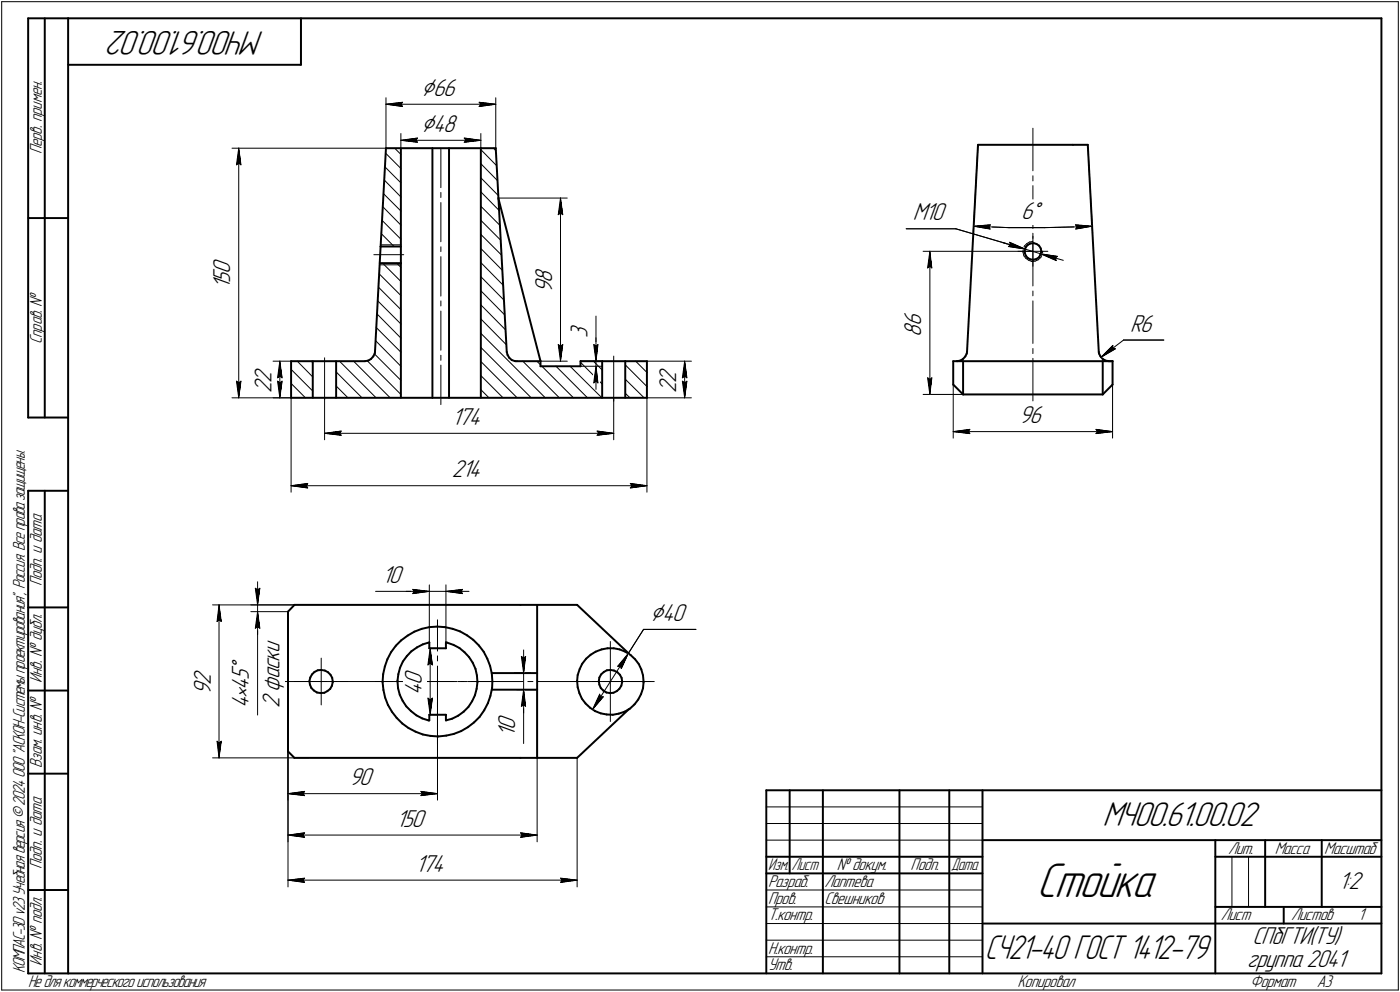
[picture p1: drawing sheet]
<svg xmlns="http://www.w3.org/2000/svg" width="421mm" height="298mm" viewBox="0 0 421 298" stroke-linecap="round" stroke-linejoin="round" font-family="sans-serif">
<defs><g id="words">
<text font-size="15.6" x="311.7" y="269.4">Стойка</text>
<g font-size="10.9">
<text x="79.5" y="9.4" transform="rotate(-180 79.5 9.4)">МЧ00.61.00.02</text>
<text x="331.5" y="248.1">МЧ00.61.00.02</text>
</g>
<text font-size="10.8" x="296.1" y="288.1">СЧ21-40 ГОСТ 1412-79</text>
<g font-size="8.5">
<text x="126.7" y="28.8">Ç66</text>
<text x="126.7" y="39.5">Ç48</text>
<text x="195.6" y="186.5">Ç40</text>
<text x="74.9" y="201.7" transform="rotate(-90 74.9 201.7)">Å</text>
</g>
<g font-size="7.8">
<text x="307.1" y="65.9">6Å</text>
<text x="274.5" y="66.2">M10</text>
<text x="69.3" y="82.4" transform="rotate(-90 69.3 82.4)">0</text>
<text x="69.3" y="87" transform="rotate(-90 69.3 87)">1</text>
<text x="69.3" y="85" transform="rotate(-90 69.3 85)">5</text>
<text x="166" y="88.1" transform="rotate(-90 166 88.1)">9</text>
<text x="166" y="85.1" transform="rotate(-90 166 85.1)">8</text>
<text x="176.7" y="101.6" transform="rotate(-90 176.7 101.6)">3</text>
<text x="277.1" y="101.1" transform="rotate(-90 277.1 101.1)">8</text>
<text x="277.1" y="98.1" transform="rotate(-90 277.1 98.1)">6</text>
<text x="339.9" y="99.6">R6</text>
<text x="81.6" y="118.1" transform="rotate(-90 81.6 118.1)">2</text>
<text x="81.6" y="115.1" transform="rotate(-90 81.6 115.1)">2</text>
<text x="203.4" y="118.1" transform="rotate(-90 203.4 118.1)">2</text>
<text x="203.4" y="115.1" transform="rotate(-90 203.4 115.1)">2</text>
<text x="135.9" y="127.6">174</text>
<text x="306.6" y="127.1">96</text>
<text x="135.9" y="143.4">214</text>
<text x="115" y="175.2">10</text>
<text x="84.1" y="196.2" transform="rotate(-90 84.1 196.2)">и</text>
<text x="84.1" y="201.5" transform="rotate(-90 84.1 201.5)">с</text>
<text x="84.1" y="198.8" transform="rotate(-90 84.1 198.8)">к</text>
<text x="63.4" y="208.9" transform="rotate(-90 63.4 208.9)">9</text>
<text x="63.4" y="205.8" transform="rotate(-90 63.4 205.8)">2</text>
<text x="74.9" y="207.4" transform="rotate(-90 74.9 207.4)">4</text>
<text x="74.9" y="204.4" transform="rotate(-90 74.9 204.4)">5</text>
<text x="84.1" y="207.8" transform="rotate(-90 84.1 207.8)">ф</text>
<text x="84.1" y="204.1" transform="rotate(-90 84.1 204.1)">а</text>
<text x="126.8" y="208.9" transform="rotate(-90 126.8 208.9)">4</text>
<text x="126.8" y="205.8" transform="rotate(-90 126.8 205.8)">0</text>
<text x="74.9" y="212.9" transform="rotate(-90 74.9 212.9)">4</text>
<text x="84.1" y="212.9" transform="rotate(-90 84.1 212.9)">2</text>
<text x="154.9" y="221.4" transform="rotate(-90 154.9 221.4)">1</text>
<text x="154.9" y="219.4" transform="rotate(-90 154.9 219.4)">0</text>
<text x="105" y="235.9">90</text>
<text x="119.1" y="248.4">150</text>
<text x="124.9" y="262">174</text>
<text x="402.6" y="267.2">1:2</text>
<text x="376.7" y="283.7">СПбГТИ(ТУ)</text>
<text x="375.1" y="290.7">группа 2041</text>
</g>
<g font-size="5.4">
<text x="12.6" y="46.3" transform="rotate(-90 12.6 46.3)">Перв. примен.</text>
<text x="12.6" y="103.4" transform="rotate(-90 12.6 103.4)">Справ. !</text>
<text x="12.6" y="176.1" transform="rotate(-90 12.6 176.1)">Подп. и дата</text>
<text x="12.6" y="205.2" transform="rotate(-90 12.6 205.2)">Инв. ! дубл.</text>
<text x="12.6" y="230.9" transform="rotate(-90 12.6 230.9)">Взам. инв. !</text>
<text x="369.3" y="256.6">Лит.</text>
<text x="383.4" y="256.6">Масса</text>
<text x="398.3" y="256.6">Масштаб</text>
<text x="12.6" y="261.1" transform="rotate(-90 12.6 261.1)">Подп. и дата</text>
<text x="251.6" y="261.6">! докум.</text>
<text x="273.9" y="261.6">Подп.</text>
<text x="231" y="266.6">Разраб.</text>
<text x="248" y="266.6">Лаптева</text>
<text x="231" y="271.6">Пров.</text>
<text x="248" y="271.6">Свешников</text>
<text x="231" y="276.6">Т.контр.</text>
<text x="367.1" y="276.6">Лист</text>
<text x="388.3" y="276.6">Листов</text>
<text x="408.5" y="276.6">1</text>
<text x="231" y="286.6">Н.контр.</text>
<text x="7.5" y="292.5" transform="rotate(-90 7.5 292.5)">КОМПАС-3Dv23Учебнаяверсия©2024ООО&quot;АСКОН-Системыпроектирования&quot;, Россия. Всеправазащищены.</text>
<text x="12.6" y="290.2" transform="rotate(-90 12.6 290.2)">Инв. ! подл.</text>
<text x="231" y="291.6">Утв.</text>
<text x="8.5" y="296.7">Недлякоммерческогоиспользования</text>
<text x="306" y="296.6">Копировал</text>
<text x="376" y="296.6">Формат</text>
<text x="396" y="296.6">A3</text>
</g>
<g font-size="5.3">
<text x="231.1" y="261.6">Изм.</text>
<text x="238.1" y="261.6">Лист</text>
<text x="286.1" y="261.6">Дата</text>
</g>
</g></defs>
<g fill="none" stroke="#000" stroke-width=".3">
<path d="M.5 .5v297zM.5 .5h420zM420.5 .5v297zM116.1 29.4v15.1zM116.1 31.3l5-.6zM116.1 31.3l5 .7zM116.1 31.3h33zM120.6 31.3l.5 .7zM121.1 30.7l-.5 .6zM144.1 32l5-.7zM144.1 30.7l.5 .6zM144.1 30.7l5 .6z"/>
<path d="M144.6 31.3l-.5 .7zM149.1 29.4v15.1zM310.6 38.5v12.8zM69.8 44.5h46.3zM71.1 49.5l.7-.5zM71.8 44.5l.7 5zM71.8 49l.7 .5zM71.8 44.5l-.7 5zM71.8 44.5v75zM115.3 58.2l5.3 5.2zM115.6 54.1l5 5.1zM115.7 50.1l4.9 4.8z"/>
<path d="M116 46.1l4.6 4.5zM118.7 44.5l1.9 1.9zM120.6 40.1v4.4zM120.6 42.2l5-.7zM120.6 42.2l5 .6zM120.6 42.2h24zM125.1 42.2l.5 .6zM125.6 41.5l-.5 .7zM132.6 44.5v11.9zM132.6 57.8v1.6zM139.6 42.8l5-.6zM139.6 41.5l.5 .7z"/>
<path d="M139.6 41.5l5 .7zM140.1 42.2l-.5 .6zM144.6 57.7l5.5 5.5zM144.6 53.4l5.3 5.4zM144.6 49.2l5 5.1zM144.6 45l4.8 4.8zM144.6 40.1v4.4zM148.4 44.5l.7 .8zM149.9 59.5h20.7zM168.6 59.5l.6 5zM168.6 59.5l-.7 5zM168.6 59.5v49z"/>
<path d="M294.1 43.5l-1.4 26.4zM310.6 52.8v1.6zM310.6 55.8v12.9zM327.2 43.5l1.4 26.4zM112.4 76.5h9zM114.1 79.6h6.5zM114.5 73.6h6.1zM114.6 70.2l3.9 3.9zM114.9 66.2l5.7 5.7zM115.1 79.1l5.5 5.5zM115.1 62.1l5.5 5.5zM119.3 79.1l1.3 1.2z"/>
<path d="M132.6 60.9v11.7zM132.6 74.2v1.4zM132.6 77.1v11.9zM144.6 78.9l6.7 6.8zM144.6 74.7l6.4 6.5zM144.6 70.4l6.3 6.3zM144.6 66.2l6 6zM144.6 62l5.8 5.7zM167.9 64.5l.7-.5zM168.6 64l.6 .5zM272.5 68.7h14.9zM277.6 75.5h33z"/>
<path d="M279.7 75.5l.5 5zM279.7 75.5l-.7 5zM279.7 75.5v43zM287.4 68.7l20.9 6.1zM292.9 68l10.5 .4zM292.9 68l5-.4zM292.9 68l4.9 .8zM297.3 68.2l.5 .6zM297.9 67.6l-.6 .6zM301.5 72.9l6.8 1.9zM303.3 74.1l.7-.5zM303.3 74.1l5 .7z"/>
<path d="M303.4 68.4h10.6zM303.6 72.8l4.7 2zM303.6 72.8l.4 .8zM306.2 75.5h4.4zM307.7 74.8v1.1zM307.7 75.9l.2 1zM307.9 76.9l.6 .7zM308.1 73.9l-.4 .9zM308.3 74.8l4.7 1.5zM308.5 77.6l.9 .6zM308.8 73.2l.8-.5zM308.8 73.2l-.7 .7z"/>
<path d="M309.4 78.2l.9 .4zM309.6 72.7l1-.1zM310.3 78.6l1-.1zM310.6 70.1v1.5zM310.6 73.2v12.7zM310.6 71v4.5zM310.6 75.5v4.5zM310.6 75.5h4.5zM311.3 78.5l1-.4zM312.3 78.1l.7-.7zM313 76.3l4.7 2zM313 76.3l5 .7z"/>
<path d="M313 76.3l6.8 1.9zM313.4 76.5l-.4 .9zM313.6 75.5l-.2 1zM314 68.4l10.6-.2zM317.3 77.6l.4 .7zM317.3 77.6l.7-.6zM323.4 67.6l.5 .6zM323.4 67.6l5 .4zM323.5 68.8l4.9-.8zM323.9 68.2l-.4 .6zM324.6 68.2l3.8-.2zM113.1 98.4l7.5 7.4z"/>
<path d="M113.4 94.3l7.2 7.3zM113.5 90.3l7.1 7.1zM113.8 86.3l6.8 6.7zM114 82.3l6.6 6.5zM132.6 90.4v1.5zM132.6 93.5v11.7zM144.6 95.8l7.7 7.8zM144.6 91.6l7.5 7.5zM144.6 87.4l7.2 7.3zM144.6 83.1l7 7.1zM179.2 95v8.5zM279 80.5l.7-.5z"/>
<path d="M279.7 80l.5 .5zM310.6 87.5v1.4zM310.6 90.4v12.8zM69.8 119.5h17.7zM71.1 114.6l.7 4.9zM71.1 114.6l.7 .5zM71.8 115.1l.7-.5zM72.5 114.6l-.7 4.9zM82.1 119.5h5.4zM82.1 108.5h5.4zM83.5 114.6l.7 4.9zM83.5 114.6l.7 .5z"/>
<path d="M83.5 113.5l.7-.5zM84.2 115.1l.6-.5zM84.2 108.5l.6 5zM84.2 113l.6 .5zM84.2 108.5l-.7 5zM84.2 108.5v11zM84.8 114.6l-.6 4.9zM87.5 119.5h.1M87.5 115.2l4.4 4.3zM87.5 111l6.6 6.5zM87.5 119.5v28.4zM89.4 108.5l4.7 4.8z"/>
<path d="M93.6 108.5l.5 .6zM97.6 107.5v12.6zM97.6 119.5v12.7zM101.1 116l3.5 3.5zM101.1 111.8l7.8 7.7zM102.1 108.5l11 11zM106.3 108.5l11 11zM110.5 108.5l10.1 10zM112.6 106.3l8 8zM112.9 102.4l7.7 7.7zM132.6 106.8v1.5zM132.6 109.7v11.9z"/>
<path d="M144.6 117.1l2.5 2.4zM144.6 112.9l6.7 6.6zM144.6 108.6l10.9 10.9zM144.6 104.4l15.2 15.1zM144.6 100.2l19.4 19.3zM157.2 108.5l11 11zM161.5 108.5l1.1 1.1zM162.6 108.5h8zM163 110.1l9.5 9.4zM167.2 110.1l9.5 9.4zM167.9 103.5l.7 5zM167.9 103.5l.7 .6z"/>
<path d="M168.6 104.1l.6-.6zM169.2 103.5l-.6 5zM171.4 110.1l9.6 9.4zM174.6 108.9l6.5 6.5zM174.6 108.5h6.6zM174.6 110.1h6.6zM178.5 108.5l2.6 2.7zM178.6 103.5l.6 .6zM178.6 103.5l.6 5zM178.6 115.1l.6-.5zM179.2 103.5v5zM179.2 104.1l.6-.6z"/>
<path d="M179.2 101.5v7zM179.2 110.1l-.6 5zM179.2 114.6l.6 .5zM179.2 110.1l.6 5zM179.2 110.1v6.9zM179.2 108.5v1.6zM179.8 103.5l-.6 5zM184.6 107v13.6zM184.6 119.5v12.7zM188 118.2l1.5 1.3zM188 114l5.7 5.5zM188 109.6l6.6 6.6z"/>
<path d="M191.2 108.5l3.4 3.4zM194.6 108.5h13.3zM194.6 119.5h13.3zM194.6 119.5v28.4zM205.2 113.5l.7-.5zM205.2 114.6l.7 4.9zM205.2 114.6l.7 .5zM205.9 108.5l.7 5zM205.9 113l.7 .5zM205.9 108.5l-.7 5zM205.9 115.1l.7-.5zM205.9 108.5v11z"/>
<path d="M206.6 114.6l-.7 4.9zM277.6 118.5h12zM279 113.5l.7 5zM279 113.5l.7 .5zM279.7 114l.5-.5zM280.2 113.5l-.5 5zM286.7 115.6v16.1zM310.6 104.7v1.6zM310.6 107.7v12.8zM331.1 107.4l3.6-3.6zM331.1 107.4l4.3-2.6zM331.1 107.4l6.8-5.2z"/>
<path d="M334.6 115.6v16.1zM334.7 103.8v.8zM334.7 104.6l.7 .2zM337.9 102.2h12.1zM97.6 130.2l5-.7zM97.6 130.2l5 .6zM97.6 130.2h87zM102.1 130.2l.5 .6zM102.6 129.5l-.5 .7zM179.6 130.8l5-.6zM179.6 129.5l.5 .7zM179.6 129.5l5 .7z"/>
<path d="M180.1 130.2l-.5 .6zM286.7 129.7l5-.7zM286.7 129.7l5 .6zM286.7 129.7h47.9zM291.2 129.7l.5 .6zM291.7 129l-.5 .7zM329.6 130.3l5-.6zM329.6 129l.5 .7zM329.6 129l5 .7zM330.1 129.7l-.5 .6zM87.5 146l5-.7zM87.5 146l5 .6z"/>
<path d="M87.5 146h107.1zM92.1 146l.4 .6zM92.5 145.3l-.4 .7zM189.6 146.6l5-.6zM189.6 145.3l.5 .7zM189.6 145.3l5 .7zM190.1 146l-.5 .6zM76.8 176.8l.7 .5zM76.8 176.8l.7 5zM77.5 177.3l.6-.5zM77.5 174.8v7zM78.1 176.8l-.6 5z"/>
<path d="M112.9 177.7h11.2zM122.1 177.7h7zM124.1 177.7h5zM124.1 177.1l5 .6zM124.1 177.1l.4 .6zM124.1 178.4l5-.7zM124.5 177.7l-.4 .7zM129.1 175.8v17.2zM129.1 177.7h5zM134.1 175.8v17.2zM134.1 177.7l5 .7zM134.1 177.7l5-.6z"/>
<path d="M134.1 177.7h7zM138.6 177.7l.5 .7zM139.1 177.1l-.5 .6zM63.9 181.8h24.7zM65.3 186.8l.6-.5zM65.9 181.8l.6 5zM65.9 186.3l.6 .5zM65.9 181.8l-.6 5zM65.9 181.8v46zM75.4 181.8h13.2zM75.4 183.8h11.2zM76.8 188.8l.7-.5z"/>
<path d="M77.5 183.8v5zM77.5 188.8v26.1zM77.5 183.8l-.7 5zM77.5 188.3l.6 .5zM77.5 183.8l.6 5zM77.5 183.8v7zM77.5 181.8v2zM96.6 197.8v7zM128.7 199.8l.7-.5zM129.1 194.8h2.3zM129.4 194.8l.6 5zM129.4 199.3l.6 .5z"/>
<path d="M129.4 194.8l-.7 5zM129.4 194.8v20zM131.6 186.3v9.4zM131.6 197.1v1.5zM156.8 197.3l.7 .5zM156.8 197.3l.7 5zM157.5 197.8l.6-.5zM157.5 195.3v7zM158.1 197.3l-.6 5zM183.6 192.8v12zM189 196.3l-2.1 4.6zM189 196.3l-3.2 3.9z"/>
<path d="M189 196.3l-10.8 16.9zM193.5 189.1l-4.5 7.2zM193.5 189.1h15.8zM82.7 204.8h15.3zM86.6 204.8v48.2zM86.6 204.8v61.7zM88.8 204.8h7.8zM96.6 204.8v7zM96.6 204.8h7.8zM99.5 204.8h1.5zM102.5 204.8h15.3zM113.1 204.8h9.3z"/>
<path d="M119.3 204.8h1.4zM122.3 204.8h15.2zM124 204.8h1.4zM126.9 204.8h4.7zM128.7 209.8l.7 5zM128.7 209.8l.7 .5zM129.1 214.8h2.3zM129.4 210.3l.6-.5zM130 209.8l-.6 5zM131.6 204.8h4.6zM131.6 214v9.3zM131.6 211v1.4z"/>
<path d="M131.6 204.8v4.7zM131.6 200.2v4.6zM131.6 204.8v35.7zM137.8 204.8h1.5zM139 204.8h1.5zM140.7 204.8h9.4zM142 204.8h15.2zM154.8 202.3h4.6zM155.4 207.3h6.1zM156.8 212.3l.7-.5zM157.5 207.3v5zM157.5 212.3v11.1z"/>
<path d="M157.5 207.3l-.7 5zM157.5 211.8l.6 .5zM157.5 207.3l.6 5zM157.5 207.3v7zM157.5 202.3v5zM158.7 204.8h1.6zM161.5 207.3v45.7zM161.7 204.8h15.3zM171.6 204.8h12zM178.5 204.8h1.5zM180.3 208.6l-2.1 4.6zM180.3 208.6l.3 .9z"/>
<path d="M180.6 209.5l.8-.1zM181.4 209.4l-3.2 3.8zM181.5 204.8h15.3zM183.6 204.8v12zM183.6 204.8h12zM185.8 200.2h.7zM186.5 200.2l.4 .7zM63.9 227.8h28.8zM65.3 222.8l.6 5zM65.3 222.8l.6 .5zM65.9 223.3l.6-.5zM66.5 222.8l-.6 5z"/>
<path d="M86.6 225.8v14.7zM86.6 238.5l5-.7zM86.6 238.5l5 .6zM86.6 238.5h45zM91.1 238.5l.5 .6zM91.6 237.8l-.5 .7zM126.6 239.1l5-.6zM126.6 237.8l.5 .7zM126.6 237.8l5 .7zM127.1 238.5l-.5 .6zM173.6 227.8v38.7zM86.6 251l5-.7z"/>
<path d="M86.6 251l5 .6zM86.6 251h74.9zM91.1 251l.5 .6zM91.6 250.3l-.5 .7zM156.5 251.6l5-.6zM156.5 250.3l.6 .7zM156.5 250.3l5 .7zM157.1 251l-.6 .6zM230.5 247.5h65zM230.5 252.5h65zM230.5 242.5h65zM370.5 257.5v15z"/>
<path d="M375.5 257.5v15zM86.6 264.5l5-.6zM86.6 264.5l5 .7zM86.6 264.5h87zM91.1 264.5l.5 .7zM91.6 263.9l-.5 .6zM168.6 265.2l5-.7zM168.6 263.9l.5 .6zM168.6 263.9l5 .6zM169.1 264.5l-.5 .7zM230.5 267.5h65zM230.5 272.5h65z"/>
<path d="M230.5 277.5h65zM.5 297.5h420zM230.5 282.5h65zM230.5 287.5h65z"/>
</g>
<g fill="none" stroke="#000" stroke-width=".59">
<path d="M8.5 5.5v120zM8.5 5.5h12zM13.5 5.5v120zM20.5 5.5v287zM20.5 5.5h395zM20.5 19.5h70zM90.5 5.5v14zM415.5 5.5v287zM116.1 44.5l-1.6 29.6zM116.1 44.5h28.5zM120.6 44.5v34.6zM130 44.5v75z"/>
<path d="M135 44.5v75zM144.6 44.5v75zM144.6 44.5h4.5zM149.1 44.5l3.3 61.2zM149.9 59.5l12.7 49zM294.1 43.5l-3.3 62.2zM294.1 43.5h28.6zM322.7 43.5h4.5zM327.2 43.5l3.3 62.2zM8.5 65.5h12zM114.2 79.1h6.4zM114.5 74.1h6.1z"/>
<path d="M114.5 74.1l-1.7 31.6zM120.6 79.1v40.4zM308.2 75.1v.8zM308.2 75.9l.3 1zM308.5 74.3l-.3 .8zM308.5 76.9l.6 .7zM309.1 73.6l.9-.4zM309.1 73.6l-.6 .7zM309.1 77.6l.9 .4zM310 73.2l.9-.1zM310 78l.8 .1zM310.8 78.1l.9-.3z"/>
<path d="M310.9 73.1l.8 .2zM311.7 73.3l.8 .5zM311.7 77.8l.8-.5zM312.5 73.8l.5 .9zM312.9 76.5l-.4 .8zM313 74.7l.2 .8zM313.2 75.6l-.3 .9zM313.2 75.6h.1M87.5 119.5h107.1zM87.5 108.5v11zM87.5 108.5h22.2zM94.1 108.5v11z"/>
<path d="M101.1 108.5v11zM109.7 108.5l1-.1zM110.7 108.4l.9-.5zM112.3 107.1l-.7 .8zM112.7 106.3l-.4 .8zM112.8 105.7l-.1 .6zM152.4 105.7l.3 1zM152.7 106.7l.5 .8zM153.2 107.5l.7 .7zM153.9 108.2l1 .3zM154.9 108.5h.5zM155.4 108.5h7.2z"/>
<path d="M162.6 108.5v1.6zM162.6 110.1h12zM174.6 108.5v1.6zM174.6 108.5h13.4zM181.1 108.5v11zM188 108.5h6.6zM188 108.5v11zM194.6 108.5v11zM286.7 108.5v7.1zM286.7 115.6l2.9 2.9zM286.7 108.5h1.1zM287.8 108.5l1-.1z"/>
<path d="M287.8 108.5h46.8zM288.8 108.4l.8-.5zM289.6 118.5h42zM289.6 108.5v10zM290.3 107.1l-.7 .8zM290.7 106.3l-.4 .8zM290.8 105.7l-.1 .6zM330.5 105.7v.6zM330.5 106.3l.5 .8zM331 107.1l.6 .8zM331.6 118.5l3-2.9zM331.6 107.9l.9 .5z"/>
<path d="M331.6 108.5v10zM332.5 108.4l1 .1zM333.5 108.5h1.1zM334.6 108.5v7.1zM8.5 125.5h12zM8.5 147.5v145zM8.5 147.5h12zM13.5 147.5v145zM8.5 182.5h12zM86.6 183.8v42zM88.6 181.8h67.9zM88.6 181.8l-2 2z"/>
<path d="M116.5 198.1l-.8 2.2zM117.6 196l-1.1 2.1zM119 194.1l-1.4 1.9zM120.6 192.4l2-1.4zM120.6 192.4l-1.6 1.7zM121.2 198.8l-.9 1.9zM122.3 197.2l-1.1 1.6zM122.6 191l2-1.2zM123.7 195.7l1.7-1.1zM123.7 195.7l-1.4 1.5zM124.6 189.8l2.2-.8zM125.4 194.6l1.8-1z"/>
<path d="M126.8 189l2.3-.5zM127.2 193.6l1.9-.6zM129.1 193v1.8zM129.1 194.8h5zM129.1 188.5l2.4-.2zM131.5 188.3l2.4 .2zM133.9 188.5l2.2 .5zM134.1 193v1.8zM134.1 193l.4 .1zM134.5 193.1l1.9 .7zM136.1 189l2.2 .7zM136.4 193.8l1.8 .9z"/>
<path d="M138.2 194.7l1.5 1.3zM138.3 189.7l2.2 1.2zM139.7 196l1.4 1.4zM140.5 190.9l1.8 1.4zM141.1 197.4l1.1 1.7zM142.2 199.1l.8 1.9zM142.3 192.3l1.7 1.7zM144 194l1.5 1.8zM145.5 195.8l1.1 2.2zM146.6 198l.8 2.2zM156.5 181.8h17.1zM161.5 181.8v46z"/>
<path d="M173.6 181.8l15.5 14.6zM175.1 199.5l-.8 1.6zM176.3 198l1.3-1.2zM176.3 198l-1.2 1.5zM177.6 196.8l1.6-1zM179.2 195.8l1.7-.6zM180.9 195.2l1.8-.4zM182.7 194.8h1.9zM184.6 194.8l1.8 .4zM186.4 195.2l1.6 .6zM188 195.8l1.7 1zM189.7 196.8l1.3 1.3z"/>
<path d="M191 198.1l1.1 1.5zM192.1 199.6l.8 1.6zM8.5 207.5h12zM93 204.7l.2 1zM93.2 205.7l.4 1.1zM93.3 203.6l-.3 1.1zM93.6 206.8l.8 .7zM93.8 202.7l-.5 .9zM94.4 207.5l.9 .6zM94.6 201.9l1-.5zM94.6 201.9l-.8 .8zM95.3 208.1l1.1 .2z"/>
<path d="M95.6 201.4l1-.1zM96.4 208.3l1.1-.1zM96.6 201.3l1.1 .2zM97.5 208.2l1-.5zM97.7 201.5l.9 .5zM98.5 207.7l.8-.7zM98.6 202l.8 .8zM99.4 202.8l.5 .9zM99.8 206.1l-.5 .9zM99.9 203.7l.2 1.1zM100.1 205l-.3 1.1zM100.1 204.8v.2z"/>
<path d="M115.1 205l.2 2.3zM115.2 202.6l-.1 2.4zM115.3 207.3l.5 2.3zM115.7 200.3l-.5 2.3zM115.8 209.6l.9 2.2zM116.7 211.8l1.2 2.1zM117.9 213.9l1.4 1.8zM119.3 215.7l1.7 1.7zM119.5 204.6v.2zM119.5 204.8l.2 2zM119.7 206.8l.5 2zM119.8 202.6l-.3 2z"/>
<path d="M120.2 208.8l.9 1.8zM120.3 200.7l-.5 1.9zM121 217.4l1.9 1.4zM121.1 210.6l1.1 1.7zM122.2 212.3l1.4 1.4zM122.9 218.8l2.1 1.1zM123.6 213.7l1.6 1.3zM125 219.9l2.2 .8zM125.2 215l1.8 .9zM127 215.9l1.9 .6zM128.9 216.5h.2zM129.1 214.8v1.7z"/>
<path d="M129.1 214.8h5zM134.1 214.8v1.7zM134.1 216.5l1.9-.5zM136 216l1.8-.9zM137.8 215.1l1.6-1.2zM138.7 219.7l2-1.2zM139.4 213.9l1.5-1.5zM140.7 218.5l1.9-1.4zM142 210.7l-1.1 1.7zM142.6 217.1l1.7-1.7zM142.8 209l-.8 1.7zM143 201l.4 1.9z"/>
<path d="M143.3 207l-.5 2zM143.4 202.9l.2 2.1zM143.6 205l-.3 2zM145.6 213.4l-1.3 2zM146.7 211.3l-1.1 2.1zM147.4 200.2l.5 2.2zM147.5 209.1l-.8 2.2zM147.9 202.4l.2 2.4zM147.9 202.3h13.6zM147.9 207.3h13.6zM148 206.8l-.5 2.3zM148.1 204.8l-.1 2z"/>
<path d="M173.6 204.6l.1 1.9zM173.7 202.9l-.1 1.7zM173.7 206.5l.5 1.8zM174.2 208.3l.8 1.7zM174.3 201.1l-.6 1.8zM175 210l1.1 1.4zM176.1 211.4l1.4 1.3zM177.5 212.7l1.5 1zM179 213.7l1.7 .7zM180.1 204.7l.2 1zM180.3 203.6l-.2 1.1zM180.3 205.7l.4 1.1z"/>
<path d="M180.7 214.4l1.8 .3zM180.7 206.8l.7 .7zM180.8 202.7l.8-.8zM180.8 202.7l-.5 .9zM181.4 207.5l1 .6zM181.6 201.9l.9-.5zM182.4 208.1l1.1 .2zM182.5 214.7l1.8 .1zM182.5 201.4l1.1-.1zM183.5 208.3l1-.1zM183.6 201.3l1.1 .2zM184.3 214.8l1.8-.3z"/>
<path d="M184.5 208.2l1-.5zM184.7 201.5l1 .5zM185.5 207.7l.8-.7zM185.7 202l.7 .8zM186.1 214.5l1.8-.6zM186.4 202.8l.5 .9zM186.9 206.1l-.6 .9zM186.9 203.7l.2 1.1zM187.1 205l-.2 1.1zM187.1 204.8v.2zM187.9 213.9l1.6-1zM189.5 212.9l1.3-1.2z"/>
<path d="M191.9 210.2l-1.1 1.5zM192.8 208.6l-.9 1.6zM192.9 201.2l.5 1.7zM193.4 202.9l.1 1.9zM193.4 206.8l-.6 1.8zM193.5 205.1l-.1 1.7zM193.5 204.8v.3zM8.5 232.5h12zM86.6 225.8l2 2zM88.6 227.8h67.9zM127.2 220.7l2.3 .4zM129.5 221.1l2.3 .2z"/>
<path d="M131.8 221.3l2.4-.2zM134.2 221.1l2.3-.5zM136.5 220.6l2.2-.9zM156.5 227.8h17.1zM173.6 227.8l15.5-14.7zM230.5 237.5h185zM230.5 237.5v55zM237.5 237.5v25zM247.5 237.5v55zM270.5 237.5v55zM285.5 237.5v55zM295.5 237.5v55z"/>
<path d="M230.5 257.5h65zM295.5 252.5h120zM365.5 252.5v40zM365.5 257.5h15zM380.5 252.5v20zM380.5 257.5h35zM397.5 252.5v20zM8.5 267.5h12zM230.5 262.5h65zM295.5 277.5h70zM365.5 277.5h50zM365.5 272.5h50z"/>
<path d="M386.1 272.5v5zM8.5 292.5h12zM20.5 292.5h395z"/>
</g>
<g fill="#fff" stroke="#fff" stroke-width=".3">
<path d="M307.1 60.1h7.1zM307.1 60.2h7.1zM307.1 60.3h7.1zM307.1 60.4h7.1zM307.1 60.5h7.1zM307.1 60.5h7.1zM307.1 60.6h7.1zM307.1 60.7h7.1zM307.1 60.8h7.1zM307.1 60.9h7.1zM307.1 61h7.1zM307.1 61h7.1zM307.1 61.1h7.1zM307.1 61.2h7.1zM307.1 61.3h7.1zM307.1 61.4h7.1zM307.1 61.5h7.1zM307.1 61.6h7.1zM307.1 61.6h7.1zM307.1 61.7h7.1zM307.1 61.8h7.1zM307.1 61.9h7.1zM307.1 62h7.1zM307.1 62.1h7.1zM307.1 62.1h7.1zM307.1 62.2h7.1zM307.1 62.3h7.1zM307.1 62.4h7.1zM307.1 62.5h7.1zM307.1 62.6h7.1zM307.1 62.7h7.1zM307.1 62.7h7.1zM307.1 62.8h7.1zM307.1 62.9h7.1zM307.1 63h7.1zM307.1 63.1h7.1zM307.1 63.2h7.1zM307.1 63.2h7.1zM307.1 63.3h7.1zM307.1 63.4h7.1zM307.1 63.5h7.1zM307.1 63.6h7.1zM307.1 63.7h7.1zM307.1 63.8h7.1zM307.1 63.8h7.1zM307.1 63.9h7.1zM307.1 64h7.1zM307.1 64.1h7.1zM307.1 64.2h7.1zM307.1 64.3h7.1zM307.1 64.3h7.1zM307.1 64.4h7.1zM307.1 64.5h7.1zM307.1 64.6h7.1zM307.1 64.7h7.1zM307.1 64.8h7.1zM307.1 64.9h7.1zM307.1 64.9h7.1zM307.1 65h7.1zM307.1 65.1h7.1zM307.1 65.2h7.1zM307.1 65.3h7.1zM307.1 65.4h7.1zM307.1 65.4h7.1zM307.1 65.5h7.1zM307.1 65.6h7.1zM307.1 65.7h7.1zM307.1 65.8h7.1zM307.1 65.9h7.1zM307.1 66h7.1zM307.1 66h7.1zM307.1 66.1h7.1zM307.1 66.2h7.1zM307.1 66.3h7.1zM307.1 66.4h7.1zM307.1 66.5h7.1zM307.1 66.5h7.1zM307.1 66.6h7.1zM307.1 66.7h7.1zM307.1 66.8h7.1zM307.1 66.9h7.1zM307.1 67h7.1zM307.1 67.1h7.1zM307.1 67.1h7.1zM307.1 67.2h7.1zM307.1 67.3h7.1zM307.1 67.4h7.1z"/>
<path d="M297.4 67.1h1zM296.5 67.1h1.9zM295.6 67.2h2.8zM294.6 67.3h3.8zM294.5 67.4h3.9zM294.2 67.5h4.2zM294 67.6h4.4zM293.8 67.6h4.6zM293.5 67.7h4.9zM293.4 67.8h5zM293.1 67.9h5.3zM292.9 68h5.5zM293 68.1h5.4zM293.2 68.2h5.2zM293.4 68.2h4.9zM293.5 68.3h4.8zM293.7 68.4h4.6zM293.9 68.5h4.4zM294 68.6h4.3zM294.2 68.7h4.1zM294.4 68.7h3.9zM294.6 68.8h3.7zM295.1 68.9h3.2zM295.7 69h2.6zM296.2 69.1h2.1zM296.8 69.2h1.5zM297.3 69.3h1zM297.8 69.3h.5z"/>
<path d="M323 67.1h.8zM323 67.1h1.8zM323 67.2h2.7zM323 67.3h3.6zM323 67.4h3.9zM323 67.5h4.2zM323 67.6h4.3zM323 67.6h4.6zM323 67.7h4.8zM323 67.8h5zM323 67.9h5.3zM323 68h5.4zM323 68.1h5.3zM323 68.2h5.1zM323 68.2h4.9zM323 68.3h4.7zM323 68.4h4.6zM323 68.5h4.4zM323 68.6h4.2zM323 68.7h4.1zM323 68.7h3.9zM323 68.8h3.7zM323 68.9h3.2zM323 69h2.7zM323 69.1h2.2zM323 69.2h1.6zM323 69.3h1.1zM323 69.3h.6z"/>
<path d="M271.5 93h7.1zM271.5 93h7.1zM271.5 93.1h7.1zM271.5 93.2h7.1zM271.5 93.3h7.1zM271.5 93.4h7.1zM271.5 93.5h7.1zM271.5 93.6h7.1zM271.5 93.6h7.1zM271.5 93.7h7.1zM271.5 93.8h7.1zM271.5 93.9h7.1zM271.5 94h7.1zM271.5 94.1h7.1zM271.5 94.1h7.1zM271.5 94.2h7.1zM271.5 94.3h7.1zM271.5 94.4h7.1zM271.5 94.5h7.1zM271.5 94.6h7.1zM271.5 94.7h7.1zM271.5 94.7h7.1zM271.5 94.8h7.1zM271.5 94.9h7.1zM271.5 95h7.1zM271.5 95.1h7.1zM271.5 95.2h7.1zM271.5 95.2h7.1zM271.5 95.3h7.1zM271.5 95.4h7.1zM271.5 95.5h7.1zM271.5 95.6h7.1zM271.5 95.7h7.1zM271.5 95.8h7.1zM271.5 95.8h7.1zM271.5 95.9h7.1zM271.5 96h7.1zM271.5 96.1h7.1zM271.5 96.2h7.1zM271.5 96.3h7.1zM271.5 96.4h7.1zM271.5 96.4h7.1zM271.5 96.5h7.1zM271.5 96.6h7.1zM271.5 96.7h7.1zM271.5 96.8h7.1zM271.5 96.9h7.1zM271.5 96.9h7.1zM271.5 97h7.1zM271.5 97.1h7.1zM271.5 97.2h7.1zM271.5 97.3h7.1zM271.5 97.4h7.1zM271.5 97.5h7.1zM271.5 97.5h7.1zM271.5 97.6h7.1zM271.5 97.7h7.1zM271.5 97.8h7.1zM271.5 97.9h7.1zM271.5 98h7.1zM271.5 98h7.1zM271.5 98.1h7.1zM271.5 98.2h7.1zM271.5 98.3h7.1zM271.5 98.4h7.1zM271.5 98.5h7.1zM271.5 98.6h7.1zM271.5 98.6h7.1zM271.5 98.7h7.1zM271.5 98.8h7.1zM271.5 98.9h7.1zM271.5 99h7.1zM271.5 99.1h7.1zM271.5 99.1h7.1zM271.5 99.2h7.1zM271.5 99.3h7.1zM271.5 99.4h7.1zM271.5 99.5h7.1zM271.5 99.6h7.1zM271.5 99.7h7.1zM271.5 99.7h7.1zM271.5 99.8h7.1zM271.5 99.9h7.1zM271.5 100h7.1zM271.5 100.1h7.1zM271.5 100.2h7.1zM271.5 100.2h7.1zM271.5 100.3h7.1zM271.5 100.4h7.1zM271.5 100.5h7.1zM271.5 100.6h7.1zM271.5 100.7h7.1zM271.5 100.8h7.1zM271.5 100.8h7.1zM271.5 100.9h7.1zM271.5 101h7.1z"/>
<path d="M278.4 113h2.4zM278.5 113.1h2.3zM278.5 113.2h2.3zM278.5 113.3h2.3zM278.5 113.4h2.3zM278.5 113.5h2.3zM278.5 113.5h2.3zM278.5 113.6h2.3zM278.6 113.7h2.2zM278.6 113.8h2.2zM278.6 113.9h2.2zM278.6 114h2.2zM278.6 114h2.2zM278.6 114.1h2.2zM278.6 114.2h2.2zM278.6 114.3h2.1zM278.6 114.4h2.1zM278.6 114.5h2.1zM278.6 114.6h2.1zM278.6 114.6h2.1zM278.6 114.7h2.1zM278.6 114.8h2.1zM278.6 114.9h2zM278.7 115h1.9zM278.7 115.1h1.9zM278.7 115.1h1.9zM278.7 115.2h1.9zM278.7 115.3h1.9zM278.7 115.4h1.9zM278.7 115.5h1.9zM278.8 115.6h1.7zM278.8 115.7h1.7zM278.8 115.7h1.7zM278.8 115.8h1.7zM278.8 115.9h1.7zM278.8 116h1.7zM278.8 116.1h1.7zM278.9 116.2h1.5zM278.9 116.2h1.5zM278.9 116.3h1.5zM278.9 116.4h1.5zM278.9 116.5h1.5zM278.9 116.6h1.5zM278.9 116.7h1.5zM278.9 116.8h1.4zM279 116.8h1.3zM279 116.9h1.3zM279.1 117h1.1zM279.1 117.1h1.1zM279.1 117.2h1.1zM279.1 117.3h1.1zM279.1 117.3h1.1zM279.2 117.4h.9zM279.2 117.5h.9zM279.3 117.6h.8zM279.3 117.7h.7zM279.4 117.8h.6zM279.4 117.9h.6zM279.4 117.9h.5zM279.5 118h.4zM279.5 118.1h.3zM279.6 118.2h.2zM279.6 118.3h.2z"/>
<path d="M279.6 75.8h.2zM279.6 75.9h.2zM279.5 75.9h.3zM279.5 76h.4zM279.4 76.1h.5zM279.4 76.2h.6zM279.4 76.3h.6zM279.3 76.4h.7zM279.3 76.5h.8zM279.2 76.5h.9zM279.2 76.6h.9zM279.1 76.7h1.1zM279.1 76.8h1.1zM279.1 76.9h1.1zM279.1 77h1.1zM279.1 77h1.1zM279 77.1h1.3zM279 77.2h1.3zM278.9 77.3h1.4zM278.9 77.4h1.5zM278.9 77.5h1.5zM278.9 77.6h1.5zM278.9 77.6h1.5zM278.9 77.7h1.5zM278.9 77.8h1.5zM278.9 77.9h1.5zM278.8 78h1.7zM278.8 78.1h1.7zM278.8 78.1h1.7zM278.8 78.2h1.7zM278.8 78.3h1.7zM278.8 78.4h1.7zM278.8 78.5h1.7zM278.7 78.6h1.9zM278.7 78.7h1.9zM278.7 78.7h1.9zM278.7 78.8h1.9zM278.7 78.9h1.9zM278.7 79h1.9zM278.7 79.1h1.9zM278.6 79.2h2zM278.6 79.2h2.1zM278.6 79.3h2.1zM278.6 79.4h2.1zM278.6 79.5h2.1zM278.6 79.6h2.1zM278.6 79.7h2.1zM278.6 79.8h2.1zM278.6 79.8h2.2zM278.6 79.9h2.2zM278.6 80h2.2zM278.6 80.1h2.2zM278.6 80.2h2.2zM278.6 80.3h2.2zM278.6 80.3h2.2zM278.5 80.4h2.3zM278.5 80.5h2.3zM278.5 80.6h2.3zM278.5 80.7h2.3zM278.5 80.8h2.3zM278.5 80.9h2.3zM278.5 80.9h2.3z"/>
<path d="M334.6 103.1h.2zM334.5 103.2h.4zM334.4 103.3h.5zM334.3 103.4h.6zM334.3 103.5h.7zM334.2 103.5h.9zM334.1 103.6h1.1zM334 103.7h1.2zM333.9 103.8h1.4zM333.8 103.9h1.6zM333.8 104h1.6zM333.7 104.1h1.7zM333.6 104.1h1.9zM333.5 104.2h2.1zM333.4 104.3h2.3zM333.3 104.4h2.5zM333.2 104.5h2.7zM333.2 104.6h2.7zM333.1 104.6h2.9zM333 104.7h3zM332.9 104.8h3.2zM332.8 104.9h3.4zM332.7 105h3.5zM332.7 105.1h3.4zM332.6 105.2h3.4zM332.5 105.2h3.3zM332.4 105.3h3.3zM332.3 105.4h3.2zM332.2 105.5h3.2zM332.1 105.6h3.1zM332.1 105.7h3zM332.1 105.7h2.8zM332 105.8h2.8zM332 105.9h2.6zM331.9 106h2.6zM331.9 106.1h2.4zM331.8 106.2h2.4zM331.8 106.3h2.3zM331.7 106.3h2.2zM331.7 106.4h2.1zM331.6 106.5h2zM331.6 106.6h1.9zM331.6 106.7h1.7zM331.5 106.8h1.7zM331.5 106.8h1.5zM331.4 106.9h1.3zM331.4 107h1zM331.3 107.1h.8zM331.3 107.2h.5zM331.2 107.3h.3z"/>
<path d="M339.9 94.1h8.2zM339.9 94.1h8.2zM339.9 94.2h8.2zM339.9 94.3h8.2zM339.9 94.4h8.2zM339.9 94.5h8.2zM339.9 94.6h8.2zM339.9 94.7h8.2zM339.9 94.7h8.2zM339.9 94.8h8.2zM339.9 94.9h8.2zM339.9 95h8.2zM339.9 95.1h8.2zM339.9 95.2h8.2zM339.9 95.2h8.2zM339.9 95.3h8.2zM339.9 95.4h8.2zM339.9 95.5h8.2zM339.9 95.6h8.2zM339.9 95.7h8.2zM339.9 95.8h8.2zM339.9 95.8h8.2zM339.9 95.9h8.2zM339.9 96h8.2zM339.9 96.1h8.2zM339.9 96.2h8.2zM339.9 96.3h8.2zM339.9 96.4h8.2zM339.9 96.4h8.2zM339.9 96.5h8.2zM339.9 96.6h8.2zM339.9 96.7h8.2zM339.9 96.8h8.2zM339.9 96.9h8.2zM339.9 96.9h8.2zM339.9 97h8.2zM339.9 97.1h8.2zM339.9 97.2h8.2zM339.9 97.3h8.2zM339.9 97.4h8.2zM339.9 97.5h8.2zM339.9 97.5h8.2zM339.9 97.6h8.2zM339.9 97.7h8.2zM339.9 97.8h8.2zM339.9 97.9h8.2zM339.9 98h8.2zM339.9 98h8.2zM339.9 98.1h8.2zM339.9 98.2h8.2zM339.9 98.3h8.2zM339.9 98.4h8.2zM339.9 98.5h8.2zM339.9 98.6h8.2zM339.9 98.6h8.2zM339.9 98.7h8.2zM339.9 98.8h8.2zM339.9 98.9h8.2zM339.9 99h8.2zM339.9 99.1h8.2zM339.9 99.1h8.2zM339.9 99.2h8.2zM339.9 99.3h8.2zM339.9 99.4h8.2zM339.9 99.5h8.2zM339.9 99.6h8.2zM339.9 99.7h8.2zM339.9 99.7h8.2zM339.9 99.8h8.2zM339.9 99.9h8.2zM339.9 100h8.2zM339.9 100.1h8.2zM339.9 100.2h8.2zM339.9 100.2h8.2zM339.9 100.3h8.2zM339.9 100.4h8.2zM339.9 100.5h8.2zM339.9 100.6h8.2zM339.9 100.7h8.2zM339.9 100.8h8.2zM339.9 100.8h8.2zM339.9 100.9h8.2zM339.9 101h8.2zM339.9 101.1h8.2z"/>
<path d="M314.4 76.1h1.2zM313.7 76.2h2.4zM313 76.3h3.6zM313.2 76.4h4zM313.3 76.5h4.4zM313.4 76.5h4.8zM313.5 76.6h5.2zM313.6 76.7h5.1zM313.7 76.8h5zM313.8 76.9h4.9zM313.9 77h4.7zM314 77h4.6zM314.1 77.1h4.5zM314.3 77.2h4.2zM314.4 77.3h4.1zM314.5 77.4h4zM314.5 77.5h4zM314.8 77.6h3.6zM315 77.6h3.4zM315.1 77.7h3.3zM315.4 77.8h2.9zM315.6 77.9h2.7zM315.7 78h2.6zM315.9 78.1h2.4zM316.1 78.1h2.2zM316.3 78.2h2zM316.5 78.3h1.8zM316.7 78.4h1.5zM316.9 78.5h1.3zM317.1 78.6h1.1zM317.2 78.7h1zM317.5 78.7h.6zM317.7 78.8h.4zM317.8 78.9h.3z"/>
<path d="M303.3 72.2h.2zM303.3 72.3h.4zM303.3 72.4h.6zM303.2 72.5h.9zM303.2 72.6h1.1zM303.2 72.6h1.3zM303.1 72.7h1.5zM303.1 72.8h1.8zM303.1 72.9h2zM303.1 73h2.1zM303 73.1h2.5zM303 73.2h2.6zM303 73.2h2.8zM302.9 73.3h3.1zM302.9 73.4h3.3zM302.9 73.5h3.5zM302.9 73.6h3.7zM302.9 73.7h3.8zM302.9 73.7h4zM302.9 73.8h4.1zM302.8 73.9h4.3zM302.8 74h4.5zM302.8 74.1h4.5zM302.8 74.2h4.6zM302.7 74.3h4.8zM302.7 74.3h5zM302.7 74.4h5.1zM302.6 74.5h5.2zM303.3 74.6h4.7zM303.9 74.7h4.2zM304.5 74.8h3.7zM305.1 74.8h3.2zM305.7 74.9h1.6z"/>
<path d="M274.6 60.6h10.9zM274.6 60.7h10.9zM274.6 60.8h10.9zM274.6 60.9h10.9zM274.6 61h10.9zM274.6 61h10.9zM274.6 61.1h10.9zM274.6 61.2h10.9zM274.6 61.3h10.9zM274.6 61.4h10.9zM274.6 61.5h10.9zM274.6 61.6h10.9zM274.6 61.6h10.9zM274.6 61.7h10.9zM274.6 61.8h10.9zM274.6 61.9h10.9zM274.6 62h10.9zM274.6 62.1h10.9zM274.6 62.1h10.9zM274.6 62.2h10.9zM274.6 62.3h10.9zM274.6 62.4h10.9zM274.6 62.5h10.9zM274.6 62.6h10.9zM274.6 62.7h10.9zM274.6 62.7h10.9zM274.6 62.8h10.9zM274.6 62.9h10.9zM274.6 63h10.9zM274.6 63.1h10.9zM274.6 63.2h10.9zM274.6 63.2h10.9zM274.6 63.3h10.9zM274.6 63.4h10.9zM274.6 63.5h10.9zM274.6 63.6h10.9zM274.6 63.7h10.9zM274.6 63.8h10.9zM274.6 63.8h10.9zM274.6 63.9h10.9zM274.6 64h10.9zM274.6 64.1h10.9zM274.6 64.2h10.9zM274.6 64.3h10.9zM274.6 64.3h10.9zM274.6 64.4h10.9zM274.6 64.5h10.9zM274.6 64.6h10.9zM274.6 64.7h10.9zM274.6 64.8h10.9zM274.6 64.9h10.9zM274.6 64.9h10.9zM274.6 65h10.9zM274.6 65.1h10.9zM274.6 65.2h10.9zM274.6 65.3h10.9zM274.6 65.4h10.9zM274.6 65.4h10.9zM274.6 65.5h10.9zM274.6 65.6h10.9zM274.6 65.7h10.9zM274.6 65.8h10.9zM274.6 65.9h10.9zM274.6 66h10.9zM274.6 66h10.9zM274.6 66.1h10.9zM274.6 66.2h10.9zM274.6 66.3h10.9zM274.6 66.4h10.9zM274.6 66.5h10.9zM274.6 66.5h10.9zM274.6 66.6h10.9zM274.6 66.7h10.9zM274.6 66.8h10.9zM274.6 66.9h10.9zM274.6 67h10.9zM274.6 67.1h10.9zM274.6 67.1h10.9zM274.6 67.2h10.9zM274.6 67.3h10.9zM274.6 67.4h10.9zM274.6 67.5h10.9zM274.6 67.6h10.9zM274.6 67.6h10.9z"/>
<path d="M306.6 121.6h8.1zM306.6 121.7h8.1zM306.6 121.8h8.1zM306.6 121.8h8.1zM306.6 121.9h8.1zM306.6 122h8.1zM306.6 122.1h8.1zM306.6 122.2h8.1zM306.6 122.3h8.1zM306.6 122.3h8.1zM306.6 122.4h8.1zM306.6 122.5h8.1zM306.6 122.6h8.1zM306.6 122.7h8.1zM306.6 122.8h8.1zM306.6 122.9h8.1zM306.6 122.9h8.1zM306.6 123h8.1zM306.6 123.1h8.1zM306.6 123.2h8.1zM306.6 123.3h8.1zM306.6 123.4h8.1zM306.6 123.4h8.1zM306.6 123.5h8.1zM306.6 123.6h8.1zM306.6 123.7h8.1zM306.6 123.8h8.1zM306.6 123.9h8.1zM306.6 124h8.1zM306.6 124h8.1zM306.6 124.1h8.1zM306.6 124.2h8.1zM306.6 124.3h8.1zM306.6 124.4h8.1zM306.6 124.5h8.1zM306.6 124.5h8.1zM306.6 124.6h8.1zM306.6 124.7h8.1zM306.6 124.8h8.1zM306.6 124.9h8.1zM306.6 125h8.1zM306.6 125.1h8.1zM306.6 125.1h8.1zM306.6 125.2h8.1zM306.6 125.3h8.1zM306.6 125.4h8.1zM306.6 125.5h8.1zM306.6 125.6h8.1zM306.6 125.6h8.1zM306.6 125.7h8.1zM306.6 125.8h8.1zM306.6 125.9h8.1zM306.6 126h8.1zM306.6 126.1h8.1zM306.6 126.2h8.1zM306.6 126.2h8.1zM306.6 126.3h8.1zM306.6 126.4h8.1zM306.6 126.5h8.1zM306.6 126.6h8.1zM306.6 126.7h8.1zM306.6 126.7h8.1zM306.6 126.8h8.1zM306.6 126.9h8.1zM306.6 127h8.1zM306.6 127.1h8.1zM306.6 127.2h8.1zM306.6 127.3h8.1zM306.6 127.3h8.1zM306.6 127.4h8.1zM306.6 127.5h8.1zM306.6 127.6h8.1zM306.6 127.7h8.1zM306.6 127.8h8.1zM306.6 127.8h8.1zM306.6 127.9h8.1zM306.6 128h8.1zM306.6 128.1h8.1zM306.6 128.2h8.1zM306.6 128.3h8.1zM306.6 128.4h8.1zM306.6 128.4h8.1zM306.6 128.5h8.1zM306.6 128.6h8.1z"/>
<path d="M291.6 128.5h.6zM291 128.6h1.2zM290.3 128.7h1.9zM289.7 128.8h2.5zM289.1 128.9h3.1zM288.5 128.9h3.7zM288.3 129h3.9zM288.1 129.1h4.1zM287.9 129.2h4.3zM287.7 129.3h4.5zM287.5 129.4h4.7zM287.3 129.5h4.9zM287.1 129.5h5.1zM286.9 129.6h5.3zM286.7 129.7h5.5zM286.9 129.8h5.3zM287.2 129.9h5zM287.4 130h4.8zM287.6 130h4.6zM287.9 130.1h4.3zM288 130.2h4.2zM288.3 130.3h3.9zM288.5 130.4h3.7zM289.1 130.5h3.1zM289.7 130.6h2.5zM290.3 130.6h1.9zM291 130.7h1.2zM291.6 130.8h.6z"/>
<path d="M329.2 128.5h.7zM329.2 128.6h1.3zM329.2 128.7h1.8zM329.2 128.8h2.4zM329.2 128.9h3zM329.2 128.9h3.6zM329.2 129h3.9zM329.2 129.1h4zM329.2 129.2h4.2zM329.2 129.3h4.5zM329.2 129.4h4.6zM329.2 129.5h4.8zM329.2 129.5h5.1zM329.2 129.6h5.2zM329.2 129.7h5.4zM329.2 129.8h5.2zM329.2 129.9h5zM329.2 130h4.8zM329.2 130h4.6zM329.2 130.1h4.3zM329.2 130.2h4.1zM329.2 130.3h3.9zM329.2 130.4h3.6zM329.2 130.5h3zM329.2 130.6h2.4zM329.2 130.6h1.8zM329.2 130.7h1.3zM329.2 130.8h.7z"/>
<path d="M121.2 200.7h7.2zM121.2 200.8h7.2zM121.2 200.9h7.2zM121.2 201h7.2zM121.2 201.1h7.2zM121.2 201.2h7.2zM121.2 201.3h7.2zM121.2 201.3h7.2zM121.2 201.4h7.2zM121.2 201.5h7.2zM121.2 201.6h7.2zM121.2 201.7h7.2zM121.2 201.8h7.2zM121.2 201.8h7.2zM121.2 201.9h7.2zM121.2 202h7.2zM121.2 202.1h7.2zM121.2 202.2h7.2zM121.2 202.3h7.2zM121.2 202.4h7.2zM121.2 202.4h7.2zM121.2 202.5h7.2zM121.2 202.6h7.2zM121.2 202.7h7.2zM121.2 202.8h7.2zM121.2 202.9h7.2zM121.2 202.9h7.2zM121.2 203h7.2zM121.2 203.1h7.2zM121.2 203.2h7.2zM121.2 203.3h7.2zM121.2 203.4h7.2zM121.2 203.5h7.2zM121.2 203.5h7.2zM121.2 203.6h7.2zM121.2 203.7h7.2zM121.2 203.8h7.2zM121.2 203.9h7.2zM121.2 204h7.2zM121.2 204h7.2zM121.2 204.1h7.2zM121.2 204.2h7.2zM121.2 204.3h7.2zM121.2 204.4h7.2zM121.2 204.5h7.2zM121.2 204.6h7.2zM121.2 204.6h7.2zM121.2 204.7h7.2zM121.2 204.8h7.2zM121.2 204.9h7.2zM121.2 205h7.2zM121.2 205.1h7.2zM121.2 205.1h7.2zM121.2 205.2h7.2zM121.2 205.3h7.2zM121.2 205.4h7.2zM121.2 205.5h7.2zM121.2 205.6h7.2zM121.2 205.7h7.2zM121.2 205.7h7.2zM121.2 205.8h7.2zM121.2 205.9h7.2zM121.2 206h7.2zM121.2 206.1h7.2zM121.2 206.2h7.2zM121.2 206.2h7.2zM121.2 206.3h7.2zM121.2 206.4h7.2zM121.2 206.5h7.2zM121.2 206.6h7.2zM121.2 206.7h7.2zM121.2 206.8h7.2zM121.2 206.8h7.2zM121.2 206.9h7.2zM121.2 207h7.2zM121.2 207.1h7.2zM121.2 207.2h7.2zM121.2 207.3h7.2zM121.2 207.3h7.2zM121.2 207.4h7.2zM121.2 207.5h7.2zM121.2 207.6h7.2zM121.2 207.7h7.2zM121.2 207.8h7.2zM121.2 207.9h7.2zM121.2 207.9h7.2zM121.2 208h7.2zM121.2 208.1h7.2zM121.2 208.2h7.2zM121.2 208.3h7.2zM121.2 208.4h7.2zM121.2 208.4h7.2zM121.2 208.5h7.2zM121.2 208.6h7.2zM121.2 208.7h7.2zM121.2 208.8h7.2z"/>
<path d="M129.3 195.1h.2zM129.3 195.2h.2zM129.2 195.2h.4zM129.2 195.3h.4zM129.1 195.4h.5zM129.1 195.5h.6zM129.1 195.6h.6zM129 195.7h.8zM129 195.7h.8zM128.9 195.8h1zM128.9 195.9h1zM128.9 196h1zM128.9 196.1h1.1zM128.9 196.2h1.1zM128.8 196.3h1.2zM128.8 196.3h1.2zM128.7 196.4h1.4zM128.7 196.5h1.4zM128.6 196.6h1.5zM128.6 196.7h1.6zM128.6 196.8h1.6zM128.6 196.8h1.6zM128.6 196.9h1.6zM128.6 197h1.6zM128.6 197.1h1.6zM128.6 197.2h1.6zM128.6 197.3h1.7zM128.5 197.4h1.8zM128.5 197.4h1.8zM128.5 197.5h1.8zM128.5 197.6h1.8zM128.5 197.7h1.8zM128.5 197.8h1.8zM128.5 197.9h1.9zM128.5 198h1.9zM128.5 198h1.9zM128.4 198.1h2zM128.4 198.2h2zM128.4 198.3h2zM128.4 198.4h2zM128.4 198.5h2zM128.4 198.5h2.1zM128.4 198.6h2.1zM128.4 198.7h2.1zM128.4 198.8h2.1zM128.4 198.9h2.1zM128.4 199h2.1zM128.4 199.1h2.1zM128.4 199.1h2.2zM128.4 199.2h2.2zM128.4 199.3h2.2zM128.4 199.4h2.2zM128.4 199.5h2.2zM128.4 199.6h2.2zM128.3 199.6h2.3zM128.3 199.7h2.3zM128.3 199.8h2.3zM128.3 199.9h2.3zM128.3 200h2.3zM128.3 200.1h2.3zM128.3 200.2h2.3zM128.3 200.2h2.3z"/>
<path d="M128.2 209.3h2.4zM128.3 209.4h2.3zM128.3 209.5h2.3zM128.3 209.5h2.3zM128.3 209.6h2.3zM128.3 209.7h2.3zM128.3 209.8h2.3zM128.3 209.9h2.3zM128.3 210h2.3zM128.4 210.1h2.2zM128.4 210.1h2.2zM128.4 210.2h2.2zM128.4 210.3h2.2zM128.4 210.4h2.2zM128.4 210.5h2.2zM128.4 210.6h2.1zM128.4 210.7h2.1zM128.4 210.7h2.1zM128.4 210.8h2.1zM128.4 210.9h2.1zM128.4 211h2.1zM128.4 211.1h2.1zM128.4 211.2h2zM128.4 211.2h2zM128.4 211.3h2zM128.4 211.4h2zM128.4 211.5h2zM128.5 211.6h1.9zM128.5 211.7h1.9zM128.5 211.8h1.9zM128.5 211.8h1.8zM128.5 211.9h1.8zM128.5 212h1.8zM128.5 212.1h1.8zM128.5 212.2h1.8zM128.5 212.3h1.8zM128.6 212.3h1.7zM128.6 212.4h1.6zM128.6 212.5h1.6zM128.6 212.6h1.6zM128.6 212.7h1.6zM128.6 212.8h1.6zM128.6 212.9h1.6zM128.6 212.9h1.6zM128.6 213h1.5zM128.7 213.1h1.4zM128.7 213.2h1.4zM128.8 213.3h1.2zM128.8 213.4h1.2zM128.9 213.4h1.1zM128.9 213.5h1.1zM128.9 213.6h1zM128.9 213.7h1zM128.9 213.8h1zM129 213.9h.8zM129 214h.8zM129.1 214h.6zM129.1 214.1h.6zM129.1 214.2h.5zM129.2 214.3h.4zM129.2 214.4h.4zM129.3 214.5h.2zM129.3 214.5h.2z"/>
<path d="M115 169.6h7.1zM115 169.7h7.1zM115 169.8h7.1zM115 169.8h7.1zM115 169.9h7.1zM115 170h7.1zM115 170.1h7.1zM115 170.2h7.1zM115 170.3h7.1zM115 170.3h7.1zM115 170.4h7.1zM115 170.5h7.1zM115 170.6h7.1zM115 170.7h7.1zM115 170.8h7.1zM115 170.9h7.1zM115 170.9h7.1zM115 171h7.1zM115 171.1h7.1zM115 171.2h7.1zM115 171.3h7.1zM115 171.4h7.1zM115 171.4h7.1zM115 171.5h7.1zM115 171.6h7.1zM115 171.7h7.1zM115 171.8h7.1zM115 171.9h7.1zM115 172h7.1zM115 172h7.1zM115 172.1h7.1zM115 172.2h7.1zM115 172.3h7.1zM115 172.4h7.1zM115 172.5h7.1zM115 172.6h7.1zM115 172.6h7.1zM115 172.7h7.1zM115 172.8h7.1zM115 172.9h7.1zM115 173h7.1zM115 173.1h7.1zM115 173.1h7.1zM115 173.2h7.1zM115 173.3h7.1zM115 173.4h7.1zM115 173.5h7.1zM115 173.6h7.1zM115 173.7h7.1zM115 173.7h7.1zM115 173.8h7.1zM115 173.9h7.1zM115 174h7.1zM115 174.1h7.1zM115 174.2h7.1zM115 174.2h7.1zM115 174.3h7.1zM115 174.4h7.1zM115 174.5h7.1zM115 174.6h7.1zM115 174.7h7.1zM115 174.8h7.1zM115 174.8h7.1zM115 174.9h7.1zM115 175h7.1zM115 175.1h7.1zM115 175.2h7.1zM115 175.3h7.1zM115 175.3h7.1zM115 175.4h7.1zM115 175.5h7.1zM115 175.6h7.1zM115 175.7h7.1zM115 175.8h7.1zM115 175.9h7.1zM115 175.9h7.1zM115 176h7.1zM115 176.1h7.1zM115 176.2h7.1zM115 176.3h7.1zM115 176.4h7.1zM115 176.4h7.1zM115 176.5h7.1zM115 176.6h7.1zM115 176.7h7.1z"/>
<path d="M123.6 176.6h.7zM123.6 176.7h1.3zM123.6 176.8h1.9zM123.6 176.9h2.5zM123.6 177h3.1zM123.6 177h3.7zM123.6 177.1h3.9zM123.6 177.2h4.2zM123.6 177.3h4.4zM123.6 177.4h4.6zM123.6 177.5h4.8zM123.6 177.5h5.1zM123.6 177.6h5.3zM123.6 177.7h5.5zM123.6 177.8h5.3zM123.6 177.9h5.2zM123.6 178h4.9zM123.6 178.1h4.8zM123.6 178.1h4.5zM123.6 178.2h4.3zM123.6 178.3h4.1zM123.6 178.4h3.9zM123.6 178.5h3.7zM123.6 178.6h3.1zM123.6 178.6h2.5zM123.6 178.7h1.9zM123.6 178.8h1.3zM123.6 178.9h.7z"/>
<path d="M139 176.6h.6zM138.4 176.7h1.2zM137.8 176.8h1.8zM137.2 176.9h2.4zM136.6 177h3zM135.9 177h3.7zM135.7 177.1h3.9zM135.5 177.2h4.1zM135.3 177.3h4.3zM135 177.4h4.6zM134.8 177.5h4.8zM134.6 177.5h5zM134.4 177.6h5.2zM134.1 177.7h5.5zM134.4 177.8h5.2zM134.5 177.9h5.1zM134.7 178h4.9zM135 178.1h4.6zM135.1 178.1h4.5zM135.3 178.2h4.3zM135.6 178.3h4zM135.7 178.4h3.9zM135.9 178.5h3.7zM136.6 178.6h3zM137.2 178.6h2.4zM137.8 178.7h1.8zM138.4 178.8h1.2zM139 178.9h.6z"/>
<path d="M69.1 197.3h7.4zM69.1 197.4h7.4zM69.1 197.4h7.4zM69.1 197.5h7.4zM69.1 197.6h7.4zM69.1 197.7h7.4zM69.1 197.8h7.4zM69.1 197.9h7.4zM69.1 198h7.4zM69.1 198h7.4zM69.1 198.1h7.4zM69.1 198.2h7.4zM69.1 198.3h7.4zM69.1 198.4h7.4zM69.1 198.5h7.4zM69.1 198.5h7.4zM69.1 198.6h7.4zM69.1 198.7h7.4zM69.1 198.8h7.4zM69.1 198.9h7.4zM69.1 199h7.4zM69.1 199.1h7.4zM69.1 199.1h7.4zM69.1 199.2h7.4zM69.1 199.3h7.4zM69.1 199.4h7.4zM69.1 199.5h7.4zM69.1 199.6h7.4zM69.1 199.6h7.4zM69.1 199.7h7.4zM69.1 199.8h7.4zM69.1 199.9h7.4zM69.1 200h7.4zM69.1 200.1h7.4zM69.1 200.2h7.4zM69.1 200.2h7.4zM69.1 200.3h7.4zM69.1 200.4h7.4zM69.1 200.5h7.4zM69.1 200.6h7.4zM69.1 200.7h7.4zM69.1 200.7h7.4zM69.1 200.8h7.4zM69.1 200.9h7.4zM69.1 201h7.4zM69.1 201.1h7.4zM69.1 201.2h7.4zM69.1 201.3h7.4zM69.1 201.3h7.4zM69.1 201.4h7.4zM69.1 201.5h7.4zM69.1 201.6h7.4zM69.1 201.7h7.4zM69.1 201.8h7.4zM69.1 201.8h7.4zM69.1 201.9h7.4zM69.1 202h7.4zM69.1 202.1h7.4zM69.1 202.2h7.4zM69.1 202.3h7.4zM69.1 202.4h7.4zM69.1 202.4h7.4zM69.1 202.5h7.4zM69.1 202.6h7.4zM69.1 202.7h7.4zM69.1 202.8h7.4zM69.1 202.9h7.4zM69.1 202.9h7.4zM69.1 203h7.4zM69.1 203.1h7.4zM69.1 203.2h7.4zM69.1 203.3h7.4zM69.1 203.4h7.4zM69.1 203.5h7.4zM69.1 203.5h7.4zM69.1 203.6h7.4zM69.1 203.7h7.4zM69.1 203.8h7.4zM69.1 203.9h7.4zM69.1 204h7.4zM69.1 204h7.4zM69.1 204.1h7.4zM69.1 204.2h7.4zM69.1 204.3h7.4zM69.1 204.4h7.4zM69.1 204.5h7.4zM69.1 204.6h7.4zM69.1 204.6h7.4zM69.1 204.7h7.4zM69.1 204.8h7.4zM69.1 204.9h7.4zM69.1 205h7.4zM69.1 205.1h7.4zM69.1 205.1h7.4zM69.1 205.2h7.4zM69.1 205.3h7.4zM69.1 205.4h7.4zM69.1 205.5h7.4zM69.1 205.6h7.4zM69.1 205.7h7.4zM69.1 205.7h7.4zM69.1 205.8h7.4zM69.1 205.9h7.4zM69.1 206h7.4zM69.1 206.1h7.4zM69.1 206.2h7.4zM69.1 206.2h7.4zM69.1 206.3h7.4zM69.1 206.4h7.4zM69.1 206.5h7.4zM69.1 206.6h7.4zM69.1 206.7h7.4zM69.1 206.8h7.4zM69.1 206.8h7.4zM69.1 206.9h7.4zM69.1 207h7.4zM69.1 207.1h7.4zM69.1 207.2h7.4zM69.1 207.3h7.4zM69.1 207.3h7.4zM69.1 207.4h7.4zM69.1 207.5h7.4zM69.1 207.6h7.4zM69.1 207.7h7.4zM69.1 207.8h7.4zM69.1 207.9h7.4zM69.1 207.9h7.4zM69.1 208h7.4zM69.1 208.1h7.4zM69.1 208.2h7.4zM69.1 208.3h7.4zM69.1 208.4h7.4zM69.1 208.4h7.4zM69.1 208.5h7.4zM69.1 208.6h7.4zM69.1 208.7h7.4zM69.1 208.8h7.4zM69.1 208.9h7.4zM69.1 209h7.4zM69.1 209h7.4zM69.1 209.1h7.4zM69.1 209.2h7.4zM69.1 209.3h7.4zM69.1 209.4h7.4zM69.1 209.5h7.4zM69.1 209.5h7.4zM69.1 209.6h7.4zM69.1 209.7h7.4zM69.1 209.8h7.4zM69.1 209.9h7.4zM69.1 210h7.4zM69.1 210.1h7.4zM69.1 210.1h7.4zM69.1 210.2h7.4zM69.1 210.3h7.4zM69.1 210.4h7.4zM69.1 210.5h7.4zM69.1 210.6h7.4zM69.1 210.7h7.4zM69.1 210.7h7.4zM69.1 210.8h7.4zM69.1 210.9h7.4zM69.1 211h7.4zM69.1 211.1h7.4zM69.1 211.2h7.4zM69.1 211.2h7.4zM69.1 211.3h7.4zM69.1 211.4h7.4zM69.1 211.5h7.4zM69.1 211.6h7.4zM69.1 211.7h7.4zM69.1 211.8h7.4zM69.1 211.8h7.4zM69.1 211.9h7.4zM69.1 212h7.4zM69.1 212.1h7.4zM69.1 212.2h7.4zM69.1 212.3h7.4zM69.1 212.3h7.4zM69.1 212.4h7.4zM69.1 212.5h7.4zM69.1 212.6h7.4zM69.1 212.7h7.4zM69.1 212.8h7.4z"/>
<path d="M78.5 190.8h7.1zM78.5 190.8h7.1zM78.5 190.9h7.1zM78.5 191h7.1zM78.5 191.1h7.1zM78.5 191.2h7.1zM78.5 191.3h7.1zM78.5 191.3h7.1zM78.5 191.4h7.1zM78.5 191.5h7.1zM78.5 191.6h7.1zM78.5 191.7h7.1zM78.5 191.8h7.1zM78.5 191.9h7.1zM78.5 191.9h7.1zM78.5 192h7.1zM78.5 192.1h7.1zM78.5 192.2h7.1zM78.5 192.3h7.1zM78.5 192.4h7.1zM78.5 192.4h7.1zM78.5 192.5h7.1zM78.5 192.6h7.1zM78.5 192.7h7.1zM78.5 192.8h7.1zM78.5 192.9h7.1zM78.5 193h7.1zM78.5 193h7.1zM78.5 193.1h7.1zM78.5 193.2h7.1zM78.5 193.3h7.1zM78.5 193.4h7.1zM78.5 193.5h7.1zM78.5 193.5h7.1zM78.5 193.6h7.1zM78.5 193.7h7.1zM78.5 193.8h7.1zM78.5 193.9h7.1zM78.5 194h7.1zM78.5 194.1h7.1zM78.5 194.1h7.1zM78.5 194.2h7.1zM78.5 194.3h7.1zM78.5 194.4h7.1zM78.5 194.5h7.1zM78.5 194.6h7.1zM78.5 194.6h7.1zM78.5 194.7h7.1zM78.5 194.8h7.1zM78.5 194.9h7.1zM78.5 195h7.1zM78.5 195.1h7.1zM78.5 195.2h7.1zM78.5 195.2h7.1zM78.5 195.3h7.1zM78.5 195.4h7.1zM78.5 195.5h7.1zM78.5 195.6h7.1zM78.5 195.7h7.1zM78.5 195.7h7.1zM78.5 195.8h7.1zM78.5 195.9h7.1zM78.5 196h7.1zM78.5 196.1h7.1zM78.5 196.2h7.1zM78.5 196.3h7.1zM78.5 196.3h7.1zM78.5 196.4h7.1zM78.5 196.5h7.1zM78.5 196.6h7.1zM78.5 196.7h7.1zM78.5 196.8h7.1zM78.5 196.8h7.1zM78.5 196.9h7.1zM78.5 197h7.1zM78.5 197.1h7.1zM78.5 197.2h7.1zM78.5 197.3h7.1zM78.5 197.4h7.1zM78.5 197.4h7.1zM78.5 197.5h7.1zM78.5 197.6h7.1zM78.5 197.7h7.1zM78.5 197.8h7.1zM78.5 197.9h7.1zM78.5 198h7.1zM78.5 198h7.1zM78.5 198.1h7.1zM78.5 198.2h7.1zM78.5 198.3h7.1zM78.5 198.4h7.1zM78.5 198.5h7.1zM78.5 198.5h7.1zM78.5 198.6h7.1zM78.5 198.7h7.1zM78.5 198.8h7.1zM78.5 198.9h7.1zM78.5 199h7.1zM78.5 199.1h7.1zM78.5 199.1h7.1zM78.5 199.2h7.1zM78.5 199.3h7.1zM78.5 199.4h7.1zM78.5 199.5h7.1zM78.5 199.6h7.1zM78.5 199.6h7.1zM78.5 199.7h7.1zM78.5 199.8h7.1zM78.5 199.9h7.1zM78.5 200h7.1zM78.5 200.1h7.1zM78.5 200.2h7.1zM78.5 200.2h7.1zM78.5 200.3h7.1zM78.5 200.4h7.1zM78.5 200.5h7.1zM78.5 200.6h7.1zM78.5 200.7h7.1zM78.5 200.7h7.1zM78.5 200.8h7.1zM78.5 200.9h7.1zM78.5 201h7.1zM78.5 201.1h7.1zM78.5 201.2h7.1zM78.5 201.3h7.1zM78.5 201.3h7.1zM78.5 201.4h7.1zM78.5 201.5h7.1zM78.5 201.6h7.1zM78.5 201.7h7.1zM78.5 201.8h7.1zM78.5 201.8h7.1zM78.5 201.9h7.1zM78.5 202h7.1zM78.5 202.1h7.1zM78.5 202.2h7.1zM78.5 202.3h7.1zM78.5 202.4h7.1zM78.5 202.4h7.1zM78.5 202.5h7.1zM78.5 202.6h7.1zM78.5 202.7h7.1zM78.5 202.8h7.1zM78.5 202.9h7.1zM78.5 202.9h7.1zM78.5 203h7.1zM78.5 203.1h7.1zM78.5 203.2h7.1zM78.5 203.3h7.1zM78.5 203.4h7.1zM78.5 203.5h7.1zM78.5 203.5h7.1zM78.5 203.6h7.1zM78.5 203.7h7.1zM78.5 203.8h7.1zM78.5 203.9h7.1zM78.5 204h7.1zM78.5 204h7.1zM78.5 204.1h7.1zM78.5 204.2h7.1zM78.5 204.3h7.1zM78.5 204.4h7.1zM78.5 204.5h7.1zM78.5 204.6h7.1zM78.5 204.6h7.1zM78.5 204.7h7.1zM78.5 204.8h7.1zM78.5 204.9h7.1zM78.5 205h7.1zM78.5 205.1h7.1zM78.5 205.1h7.1zM78.5 205.2h7.1zM78.5 205.3h7.1zM78.5 205.4h7.1zM78.5 205.5h7.1zM78.5 205.6h7.1zM78.5 205.7h7.1zM78.5 205.7h7.1zM78.5 205.8h7.1zM78.5 205.9h7.1zM78.5 206h7.1zM78.5 206.1h7.1zM78.5 206.2h7.1zM78.5 206.2h7.1zM78.5 206.3h7.1zM78.5 206.4h7.1zM78.5 206.5h7.1zM78.5 206.6h7.1zM78.5 206.7h7.1zM78.5 206.8h7.1zM78.5 206.8h7.1zM78.5 206.9h7.1zM78.5 207h7.1zM78.5 207.1h7.1zM78.5 207.2h7.1zM78.5 207.3h7.1zM78.5 207.3h7.1zM78.5 207.4h7.1zM78.5 207.5h7.1zM78.5 207.6h7.1zM78.5 207.7h7.1zM78.5 207.8h7.1zM78.5 207.9h7.1zM78.5 207.9h7.1zM78.5 208h7.1zM78.5 208.1h7.1zM78.5 208.2h7.1zM78.5 208.3h7.1zM78.5 208.4h7.1zM78.5 208.4h7.1zM78.5 208.5h7.1zM78.5 208.6h7.1zM78.5 208.7h7.1zM78.5 208.8h7.1zM78.5 208.9h7.1zM78.5 209h7.1zM78.5 209h7.1zM78.5 209.1h7.1zM78.5 209.2h7.1zM78.5 209.3h7.1zM78.5 209.4h7.1zM78.5 209.5h7.1zM78.5 209.5h7.1zM78.5 209.6h7.1zM78.5 209.7h7.1zM78.5 209.8h7.1zM78.5 209.9h7.1zM78.5 210h7.1zM78.5 210.1h7.1zM78.5 210.1h7.1zM78.5 210.2h7.1zM78.5 210.3h7.1zM78.5 210.4h7.1zM78.5 210.5h7.1zM78.5 210.6h7.1zM78.5 210.7h7.1zM78.5 210.7h7.1zM78.5 210.8h7.1zM78.5 210.9h7.1zM78.5 211h7.1zM78.5 211.1h7.1zM78.5 211.2h7.1zM78.5 211.2h7.1zM78.5 211.3h7.1zM78.5 211.4h7.1zM78.5 211.5h7.1zM78.5 211.6h7.1zM78.5 211.7h7.1zM78.5 211.8h7.1zM78.5 211.8h7.1zM78.5 211.9h7.1zM78.5 212h7.1zM78.5 212.1h7.1zM78.5 212.2h7.1zM78.5 212.3h7.1zM78.5 212.3h7.1zM78.5 212.4h7.1zM78.5 212.5h7.1zM78.5 212.6h7.1zM78.5 212.7h7.1zM78.5 212.8h7.1z"/>
<path d="M76.2 176.3h2.5zM76.3 176.4h2.4zM76.3 176.4h2.4zM76.3 176.5h2.4zM76.3 176.6h2.4zM76.3 176.7h2.4zM76.3 176.8h2.4zM76.3 176.9h2.4zM76.4 177h2.3zM76.4 177h2.2zM76.4 177.1h2.2zM76.4 177.2h2.2zM76.4 177.3h2.2zM76.4 177.4h2.2zM76.4 177.5h2.2zM76.5 177.5h2.1zM76.5 177.6h2.1zM76.5 177.7h2.1zM76.5 177.8h2zM76.5 177.9h2zM76.5 178h2zM76.5 178.1h2zM76.5 178.1h2zM76.5 178.2h2zM76.5 178.3h2zM76.5 178.4h2zM76.5 178.5h2zM76.5 178.6h1.9zM76.5 178.6h1.9zM76.5 178.7h1.9zM76.6 178.8h1.8zM76.6 178.9h1.8zM76.6 179h1.8zM76.6 179.1h1.8zM76.6 179.2h1.8zM76.6 179.2h1.8zM76.6 179.3h1.7zM76.7 179.4h1.6zM76.7 179.5h1.6zM76.7 179.6h1.6zM76.7 179.7h1.6zM76.7 179.7h1.6zM76.7 179.8h1.6zM76.7 179.9h1.6zM76.7 180h1.5zM76.8 180.1h1.4zM76.8 180.2h1.4zM76.9 180.3h1.2zM76.9 180.3h1.2zM77 180.4h1.1zM77 180.5h1.1zM77 180.6h1zM77 180.7h1zM77 180.8h1zM77.1 180.8h.8zM77.1 180.9h.8zM77.2 181h.6zM77.2 181.1h.6zM77.2 181.2h.5zM77.3 181.3h.4zM77.3 181.4h.4zM77.4 181.4h.2zM77.4 181.5h.2z"/>
<path d="M77.4 184.1h.2zM77.4 184.1h.2zM77.3 184.2h.4zM77.3 184.3h.4zM77.2 184.4h.5zM77.2 184.5h.6zM77.2 184.6h.6zM77.1 184.7h.8zM77.1 184.7h.8zM77 184.8h1zM77 184.9h1zM77 185h1zM77 185.1h1.1zM77 185.2h1.1zM76.9 185.3h1.2zM76.9 185.3h1.2zM76.8 185.4h1.4zM76.8 185.5h1.4zM76.7 185.6h1.5zM76.7 185.7h1.6zM76.7 185.8h1.6zM76.7 185.8h1.6zM76.7 185.9h1.6zM76.7 186h1.6zM76.7 186.1h1.6zM76.7 186.2h1.6zM76.6 186.3h1.7zM76.6 186.4h1.8zM76.6 186.4h1.8zM76.6 186.5h1.8zM76.6 186.6h1.8zM76.6 186.7h1.8zM76.6 186.8h1.8zM76.5 186.9h1.9zM76.5 186.9h1.9zM76.5 187h1.9zM76.5 187.1h2zM76.5 187.2h2zM76.5 187.3h2zM76.5 187.4h2zM76.5 187.5h2zM76.5 187.5h2zM76.5 187.6h2zM76.5 187.7h2zM76.5 187.8h2zM76.5 187.9h2.1zM76.5 188h2.1zM76.5 188h2.1zM76.4 188.1h2.2zM76.4 188.2h2.2zM76.4 188.3h2.2zM76.4 188.4h2.2zM76.4 188.5h2.2zM76.4 188.6h2.2zM76.4 188.6h2.3zM76.3 188.7h2.4zM76.3 188.8h2.4zM76.3 188.9h2.4zM76.3 189h2.4zM76.3 189.1h2.4zM76.3 189.1h2.4zM76.3 189.2h2.4z"/>
<path d="M57.7 200.7h7.2zM57.7 200.8h7.2zM57.7 200.9h7.2zM57.7 201h7.2zM57.7 201.1h7.2zM57.7 201.2h7.2zM57.7 201.3h7.2zM57.7 201.3h7.2zM57.7 201.4h7.2zM57.7 201.5h7.2zM57.7 201.6h7.2zM57.7 201.7h7.2zM57.7 201.8h7.2zM57.7 201.8h7.2zM57.7 201.9h7.2zM57.7 202h7.2zM57.7 202.1h7.2zM57.7 202.2h7.2zM57.7 202.3h7.2zM57.7 202.4h7.2zM57.7 202.4h7.2zM57.7 202.5h7.2zM57.7 202.6h7.2zM57.7 202.7h7.2zM57.7 202.8h7.2zM57.7 202.9h7.2zM57.7 202.9h7.2zM57.7 203h7.2zM57.7 203.1h7.2zM57.7 203.2h7.2zM57.7 203.3h7.2zM57.7 203.4h7.2zM57.7 203.5h7.2zM57.7 203.5h7.2zM57.7 203.6h7.2zM57.7 203.7h7.2zM57.7 203.8h7.2zM57.7 203.9h7.2zM57.7 204h7.2zM57.7 204h7.2zM57.7 204.1h7.2zM57.7 204.2h7.2zM57.7 204.3h7.2zM57.7 204.4h7.2zM57.7 204.5h7.2zM57.7 204.6h7.2zM57.7 204.6h7.2zM57.7 204.7h7.2zM57.7 204.8h7.2zM57.7 204.9h7.2zM57.7 205h7.2zM57.7 205.1h7.2zM57.7 205.1h7.2zM57.7 205.2h7.2zM57.7 205.3h7.2zM57.7 205.4h7.2zM57.7 205.5h7.2zM57.7 205.6h7.2zM57.7 205.7h7.2zM57.7 205.7h7.2zM57.7 205.8h7.2zM57.7 205.9h7.2zM57.7 206h7.2zM57.7 206.1h7.2zM57.7 206.2h7.2zM57.7 206.2h7.2zM57.7 206.3h7.2zM57.7 206.4h7.2zM57.7 206.5h7.2zM57.7 206.6h7.2zM57.7 206.7h7.2zM57.7 206.8h7.2zM57.7 206.8h7.2zM57.7 206.9h7.2zM57.7 207h7.2zM57.7 207.1h7.2zM57.7 207.2h7.2zM57.7 207.3h7.2zM57.7 207.3h7.2zM57.7 207.4h7.2zM57.7 207.5h7.2zM57.7 207.6h7.2zM57.7 207.7h7.2zM57.7 207.8h7.2zM57.7 207.9h7.2zM57.7 207.9h7.2zM57.7 208h7.2zM57.7 208.1h7.2zM57.7 208.2h7.2zM57.7 208.3h7.2zM57.7 208.4h7.2zM57.7 208.4h7.2zM57.7 208.5h7.2zM57.7 208.6h7.2zM57.7 208.7h7.2zM57.7 208.8h7.2z"/>
<path d="M65.8 182h.2zM65.8 182.1h.2zM65.8 182.2h.3zM65.7 182.3h.4zM65.7 182.4h.4zM65.6 182.5h.6zM65.6 182.5h.6zM65.6 182.6h.7zM65.5 182.7h.8zM65.5 182.8h.9zM65.5 182.9h.9zM65.4 183h1zM65.4 183h1.1zM65.4 183.1h1.1zM65.4 183.2h1.1zM65.4 183.3h1.1zM65.3 183.4h1.3zM65.3 183.5h1.3zM65.2 183.6h1.4zM65.2 183.6h1.5zM65.2 183.7h1.5zM65.2 183.8h1.5zM65.2 183.9h1.5zM65.2 184h1.5zM65.2 184.1h1.5zM65.2 184.1h1.5zM65.1 184.2h1.7zM65.1 184.3h1.7zM65.1 184.4h1.7zM65.1 184.5h1.7zM65.1 184.6h1.7zM65.1 184.7h1.7zM65.1 184.7h1.7zM65 184.8h1.9zM65 184.9h1.9zM65 185h1.9zM65 185.1h1.9zM65 185.2h1.9zM65 185.3h1.9zM65 185.3h1.9zM64.9 185.4h2zM64.9 185.5h2.1zM64.9 185.6h2.1zM64.9 185.7h2.1zM64.9 185.8h2.1zM64.9 185.8h2.1zM64.9 185.9h2.1zM64.9 186h2.1zM64.9 186.1h2.2zM64.9 186.2h2.2zM64.9 186.3h2.2zM64.9 186.4h2.2zM64.9 186.4h2.2zM64.9 186.5h2.2zM64.9 186.6h2.2zM64.8 186.7h2.3zM64.8 186.8h2.3zM64.8 186.9h2.3zM64.8 186.9h2.3zM64.8 187h2.3zM64.8 187.1h2.3zM64.8 187.2h2.3z"/>
<path d="M64.7 222.3h2.4zM64.8 222.4h2.3zM64.8 222.5h2.3zM64.8 222.6h2.3zM64.8 222.7h2.3zM64.8 222.8h2.3zM64.8 222.8h2.3zM64.8 222.9h2.3zM64.9 223h2.2zM64.9 223.1h2.2zM64.9 223.2h2.2zM64.9 223.3h2.2zM64.9 223.4h2.2zM64.9 223.4h2.2zM64.9 223.5h2.2zM64.9 223.6h2.1zM64.9 223.7h2.1zM64.9 223.8h2.1zM64.9 223.9h2.1zM64.9 223.9h2.1zM64.9 224h2.1zM64.9 224.1h2.1zM65 224.2h1.9zM65 224.3h1.9zM65 224.4h1.9zM65 224.5h1.9zM65 224.5h1.9zM65 224.6h1.9zM65 224.7h1.9zM65.1 224.8h1.7zM65.1 224.9h1.7zM65.1 225h1.7zM65.1 225h1.7zM65.1 225.1h1.7zM65.1 225.2h1.7zM65.1 225.3h1.7zM65.2 225.4h1.5zM65.2 225.5h1.5zM65.2 225.6h1.5zM65.2 225.6h1.5zM65.2 225.7h1.5zM65.2 225.8h1.5zM65.2 225.9h1.5zM65.2 226h1.4zM65.3 226.1h1.3zM65.3 226.1h1.3zM65.4 226.2h1.1zM65.4 226.3h1.1zM65.4 226.4h1.1zM65.4 226.5h1.1zM65.4 226.6h1zM65.5 226.7h.9zM65.5 226.7h.9zM65.5 226.8h.8zM65.6 226.9h.7zM65.6 227h.6zM65.6 227.1h.6zM65.7 227.2h.4zM65.7 227.2h.4zM65.8 227.3h.3zM65.8 227.4h.2zM65.8 227.5h.2z"/>
<path d="M105 230.3h8.2zM105 230.4h8.2zM105 230.5h8.2zM105 230.5h8.2zM105 230.6h8.2zM105 230.7h8.2zM105 230.8h8.2zM105 230.9h8.2zM105 231h8.2zM105 231.1h8.2zM105 231.1h8.2zM105 231.2h8.2zM105 231.3h8.2zM105 231.4h8.2zM105 231.5h8.2zM105 231.6h8.2zM105 231.6h8.2zM105 231.7h8.2zM105 231.8h8.2zM105 231.9h8.2zM105 232h8.2zM105 232.1h8.2zM105 232.2h8.2zM105 232.2h8.2zM105 232.3h8.2zM105 232.4h8.2zM105 232.5h8.2zM105 232.6h8.2zM105 232.7h8.2zM105 232.7h8.2zM105 232.8h8.2zM105 232.9h8.2zM105 233h8.2zM105 233.1h8.2zM105 233.2h8.2zM105 233.3h8.2zM105 233.3h8.2zM105 233.4h8.2zM105 233.5h8.2zM105 233.6h8.2zM105 233.7h8.2zM105 233.8h8.2zM105 233.8h8.2zM105 233.9h8.2zM105 234h8.2zM105 234.1h8.2zM105 234.2h8.2zM105 234.3h8.2zM105 234.4h8.2zM105 234.4h8.2zM105 234.5h8.2zM105 234.6h8.2zM105 234.7h8.2zM105 234.8h8.2zM105 234.9h8.2zM105 234.9h8.2zM105 235h8.2zM105 235.1h8.2zM105 235.2h8.2zM105 235.3h8.2zM105 235.4h8.2zM105 235.5h8.2zM105 235.5h8.2zM105 235.6h8.2zM105 235.7h8.2zM105 235.8h8.2zM105 235.9h8.2zM105 236h8.2zM105 236.1h8.2zM105 236.1h8.2zM105 236.2h8.2zM105 236.3h8.2zM105 236.4h8.2zM105 236.5h8.2zM105 236.6h8.2zM105 236.6h8.2zM105 236.7h8.2zM105 236.8h8.2zM105 236.9h8.2zM105 237h8.2zM105 237.1h8.2zM105 237.2h8.2zM105 237.2h8.2zM105 237.3h8.2zM105 237.4h8.2z"/>
<path d="M91.5 237.3h.6zM90.9 237.4h1.2zM90.3 237.5h1.8zM89.7 237.6h2.4zM89.1 237.7h3zM88.4 237.7h3.7zM88.2 237.8h3.9zM88.1 237.9h4zM87.8 238h4.3zM87.6 238.1h4.5zM87.5 238.2h4.6zM87.2 238.3h4.9zM87 238.3h5.1zM86.9 238.4h5.2zM86.6 238.5h5.5zM86.9 238.6h5.2zM87.1 238.7h5zM87.3 238.8h4.8zM87.5 238.8h4.6zM87.8 238.9h4.3zM88 239h4.1zM88.2 239.1h3.9zM88.4 239.2h3.7zM89.1 239.3h3zM89.7 239.4h2.4zM90.3 239.4h1.8zM90.9 239.5h1.2zM91.5 239.6h.6z"/>
<path d="M126.1 237.3h.6zM126.1 237.4h1.2zM126.1 237.5h1.8zM126.1 237.6h2.5zM126.1 237.7h3.1zM126.1 237.7h3.7zM126.1 237.8h3.9zM126.1 237.9h4.1zM126.1 238h4.3zM126.1 238.1h4.5zM126.1 238.2h4.7zM126.1 238.3h4.9zM126.1 238.3h5.1zM126.1 238.4h5.3zM126.1 238.5h5.5zM126.1 238.6h5.3zM126.1 238.7h5zM126.1 238.8h4.9zM126.1 238.8h4.6zM126.1 238.9h4.4zM126.1 239h4.2zM126.1 239.1h3.9zM126.1 239.2h3.7zM126.1 239.3h3.1zM126.1 239.4h2.5zM126.1 239.4h1.8zM126.1 239.5h1.2zM126.1 239.6h.6z"/>
<path d="M119.1 242.8h9.9zM119.1 242.9h9.9zM119.1 243h9.9zM119.1 243.1h9.9zM119.1 243.2h9.9zM119.1 243.2h9.9zM119.1 243.3h9.9zM119.1 243.4h9.9zM119.1 243.5h9.9zM119.1 243.6h9.9zM119.1 243.7h9.9zM119.1 243.8h9.9zM119.1 243.8h9.9zM119.1 243.9h9.9zM119.1 244h9.9zM119.1 244.1h9.9zM119.1 244.2h9.9zM119.1 244.3h9.9zM119.1 244.3h9.9zM119.1 244.4h9.9zM119.1 244.5h9.9zM119.1 244.6h9.9zM119.1 244.7h9.9zM119.1 244.8h9.9zM119.1 244.9h9.9zM119.1 244.9h9.9zM119.1 245h9.9zM119.1 245.1h9.9zM119.1 245.2h9.9zM119.1 245.3h9.9zM119.1 245.4h9.9zM119.1 245.4h9.9zM119.1 245.5h9.9zM119.1 245.6h9.9zM119.1 245.7h9.9zM119.1 245.8h9.9zM119.1 245.9h9.9zM119.1 246h9.9zM119.1 246h9.9zM119.1 246.1h9.9zM119.1 246.2h9.9zM119.1 246.3h9.9zM119.1 246.4h9.9zM119.1 246.5h9.9zM119.1 246.5h9.9zM119.1 246.6h9.9zM119.1 246.7h9.9zM119.1 246.8h9.9zM119.1 246.9h9.9zM119.1 247h9.9zM119.1 247.1h9.9zM119.1 247.1h9.9zM119.1 247.2h9.9zM119.1 247.3h9.9zM119.1 247.4h9.9zM119.1 247.5h9.9zM119.1 247.6h9.9zM119.1 247.6h9.9zM119.1 247.7h9.9zM119.1 247.8h9.9zM119.1 247.9h9.9zM119.1 248h9.9zM119.1 248.1h9.9zM119.1 248.2h9.9zM119.1 248.2h9.9zM119.1 248.3h9.9zM119.1 248.4h9.9zM119.1 248.5h9.9zM119.1 248.6h9.9zM119.1 248.7h9.9zM119.1 248.8h9.9zM119.1 248.8h9.9zM119.1 248.9h9.9zM119.1 249h9.9zM119.1 249.1h9.9zM119.1 249.2h9.9zM119.1 249.3h9.9zM119.1 249.3h9.9zM119.1 249.4h9.9zM119.1 249.5h9.9zM119.1 249.6h9.9zM119.1 249.7h9.9zM119.1 249.8h9.9zM119.1 249.9h9.9z"/>
<path d="M91.4 249.9h.7zM90.7 249.9h1.4zM89.9 250h2.2zM89.2 250.1h2.9zM88.4 250.2h3.7zM88.2 250.3h3.9zM88.1 250.4h4zM87.8 250.4h4.3zM87.6 250.5h4.5zM87.5 250.6h4.6zM87.2 250.7h4.9zM87 250.8h5.1zM86.9 250.9h5.2zM86.6 251h5.5zM86.9 251h5.2zM87 251.1h5.1zM87.2 251.2h4.9zM87.5 251.3h4.6zM87.6 251.4h4.5zM87.8 251.5h4.3zM88.1 251.5h4zM88.2 251.6h3.9zM88.4 251.7h3.7zM89.1 251.8h3zM89.7 251.9h2.4zM90.3 252h1.8zM90.9 252.1h1.2zM91.5 252.1h.6z"/>
<path d="M156 249.9h.8zM156 249.9h1.6zM156 250h2.3zM156 250.1h3.1zM156 250.2h3.8zM156 250.3h4zM156 250.4h4.2zM156 250.4h4.4zM156 250.5h4.6zM156 250.6h4.8zM156 250.7h5zM156 250.8h5.2zM156 250.9h5.4zM156 251h5.5zM156 251h5.4zM156 251.1h5.2zM156 251.2h5zM156 251.3h4.8zM156 251.4h4.6zM156 251.5h4.4zM156 251.5h4.2zM156 251.6h4zM156 251.7h3.8zM156 251.8h3.2zM156 251.9h2.6zM156 252h1.9zM156 252.1h1.3zM156 252.1h.7z"/>
<path d="M125 256.4h10.2zM125 256.5h10.2zM125 256.5h10.2zM125 256.6h10.2zM125 256.7h10.2zM125 256.8h10.2zM125 256.9h10.2zM125 257h10.2zM125 257h10.2zM125 257.1h10.2zM125 257.2h10.2zM125 257.3h10.2zM125 257.4h10.2zM125 257.5h10.2zM125 257.6h10.2zM125 257.6h10.2zM125 257.7h10.2zM125 257.8h10.2zM125 257.9h10.2zM125 258h10.2zM125 258.1h10.2zM125 258.1h10.2zM125 258.2h10.2zM125 258.3h10.2zM125 258.4h10.2zM125 258.5h10.2zM125 258.6h10.2zM125 258.7h10.2zM125 258.7h10.2zM125 258.8h10.2zM125 258.9h10.2zM125 259h10.2zM125 259.1h10.2zM125 259.2h10.2zM125 259.2h10.2zM125 259.3h10.2zM125 259.4h10.2zM125 259.5h10.2zM125 259.6h10.2zM125 259.7h10.2zM125 259.8h10.2zM125 259.8h10.2zM125 259.9h10.2zM125 260h10.2zM125 260.1h10.2zM125 260.2h10.2zM125 260.3h10.2zM125 260.3h10.2zM125 260.4h10.2zM125 260.5h10.2zM125 260.6h10.2zM125 260.7h10.2zM125 260.8h10.2zM125 260.9h10.2zM125 260.9h10.2zM125 261h10.2zM125 261.1h10.2zM125 261.2h10.2zM125 261.3h10.2zM125 261.4h10.2zM125 261.5h10.2zM125 261.5h10.2zM125 261.6h10.2zM125 261.7h10.2zM125 261.8h10.2zM125 261.9h10.2zM125 262h10.2zM125 262h10.2zM125 262.1h10.2zM125 262.2h10.2zM125 262.3h10.2zM125 262.4h10.2zM125 262.5h10.2zM125 262.6h10.2zM125 262.6h10.2zM125 262.7h10.2zM125 262.8h10.2zM125 262.9h10.2zM125 263h10.2zM125 263.1h10.2zM125 263.1h10.2zM125 263.2h10.2zM125 263.3h10.2zM125 263.4h10.2zM125 263.5h10.2z"/>
<path d="M91.5 263.4h.6zM90.9 263.5h1.2zM90.3 263.6h1.8zM89.7 263.7h2.4zM89.1 263.7h3zM88.4 263.8h3.7zM88.2 263.9h3.9zM88 264h4.1zM87.8 264.1h4.3zM87.5 264.2h4.6zM87.3 264.2h4.8zM87.1 264.3h5zM86.9 264.4h5.2zM86.6 264.5h5.5zM86.9 264.6h5.2zM87 264.7h5.1zM87.2 264.8h4.9zM87.5 264.8h4.6zM87.6 264.9h4.5zM87.8 265h4.3zM88.1 265.1h4zM88.2 265.2h3.9zM88.4 265.3h3.7zM89.1 265.3h3zM89.7 265.4h2.4zM90.3 265.5h1.8zM90.9 265.6h1.2zM91.5 265.7h.6z"/>
<path d="M168.1 263.4h.6zM168.1 263.5h1.2zM168.1 263.6h1.8zM168.1 263.7h2.5zM168.1 263.7h3.1zM168.1 263.8h3.7zM168.1 263.9h3.9zM168.1 264h4.2zM168.1 264.1h4.4zM168.1 264.2h4.6zM168.1 264.2h4.9zM168.1 264.3h5zM168.1 264.4h5.3zM168.1 264.5h5.5zM168.1 264.6h5.3zM168.1 264.7h5.1zM168.1 264.8h4.9zM168.1 264.8h4.7zM168.1 264.9h4.5zM168.1 265h4.3zM168.1 265.1h4.1zM168.1 265.2h3.9zM168.1 265.3h3.7zM168.1 265.3h3.1zM168.1 265.4h2.5zM168.1 265.5h1.8zM168.1 265.6h1.2zM168.1 265.7h.6z"/>
<path d="M149.4 214.3h7.1zM149.4 214.4h7.1zM149.4 214.5h7.1zM149.4 214.5h7.1zM149.4 214.6h7.1zM149.4 214.7h7.1zM149.4 214.8h7.1zM149.4 214.9h7.1zM149.4 215h7.1zM149.4 215.1h7.1zM149.4 215.1h7.1zM149.4 215.2h7.1zM149.4 215.3h7.1zM149.4 215.4h7.1zM149.4 215.5h7.1zM149.4 215.6h7.1zM149.4 215.6h7.1zM149.4 215.7h7.1zM149.4 215.8h7.1zM149.4 215.9h7.1zM149.4 216h7.1zM149.4 216.1h7.1zM149.4 216.2h7.1zM149.4 216.2h7.1zM149.4 216.3h7.1zM149.4 216.4h7.1zM149.4 216.5h7.1zM149.4 216.6h7.1zM149.4 216.7h7.1zM149.4 216.7h7.1zM149.4 216.8h7.1zM149.4 216.9h7.1zM149.4 217h7.1zM149.4 217.1h7.1zM149.4 217.2h7.1zM149.4 217.3h7.1zM149.4 217.3h7.1zM149.4 217.4h7.1zM149.4 217.5h7.1zM149.4 217.6h7.1zM149.4 217.7h7.1zM149.4 217.8h7.1zM149.4 217.8h7.1zM149.4 217.9h7.1zM149.4 218h7.1zM149.4 218.1h7.1zM149.4 218.2h7.1zM149.4 218.3h7.1zM149.4 218.4h7.1zM149.4 218.4h7.1zM149.4 218.5h7.1zM149.4 218.6h7.1zM149.4 218.7h7.1zM149.4 218.8h7.1zM149.4 218.9h7.1zM149.4 218.9h7.1zM149.4 219h7.1zM149.4 219.1h7.1zM149.4 219.2h7.1zM149.4 219.3h7.1zM149.4 219.4h7.1zM149.4 219.5h7.1zM149.4 219.5h7.1zM149.4 219.6h7.1zM149.4 219.7h7.1zM149.4 219.8h7.1zM149.4 219.9h7.1zM149.4 220h7.1zM149.4 220h7.1zM149.4 220.1h7.1zM149.4 220.2h7.1zM149.4 220.3h7.1zM149.4 220.4h7.1zM149.4 220.5h7.1zM149.4 220.6h7.1zM149.4 220.6h7.1zM149.4 220.7h7.1zM149.4 220.8h7.1zM149.4 220.9h7.1zM149.4 221h7.1zM149.4 221.1h7.1zM149.4 221.1h7.1zM149.4 221.2h7.1zM149.4 221.3h7.1z"/>
<path d="M157.4 207.5h.2zM157.4 207.6h.2zM157.3 207.7h.3zM157.3 207.8h.4zM157.2 207.9h.5zM157.2 207.9h.6zM157.2 208h.6zM157.1 208.1h.7zM157.1 208.2h.8zM157.1 208.3h.8zM157.1 208.4h.8zM157 208.4h1zM157 208.5h1zM157 208.6h1.1zM156.9 208.7h1.2zM156.9 208.8h1.2zM156.8 208.9h1.4zM156.8 209h1.4zM156.7 209h1.5zM156.7 209.1h1.5zM156.7 209.2h1.5zM156.7 209.3h1.5zM156.7 209.4h1.5zM156.7 209.5h1.5zM156.7 209.5h1.5zM156.7 209.6h1.5zM156.6 209.7h1.7zM156.6 209.8h1.7zM156.6 209.9h1.7zM156.6 210h1.7zM156.6 210.1h1.7zM156.6 210.1h1.7zM156.6 210.2h1.7zM156.5 210.3h1.9zM156.5 210.4h1.9zM156.5 210.5h1.9zM156.5 210.6h1.9zM156.5 210.7h1.9zM156.5 210.7h1.9zM156.5 210.8h1.9zM156.5 210.9h1.9zM156.5 211h2zM156.5 211.1h2zM156.5 211.2h2zM156.5 211.2h2zM156.5 211.3h2zM156.5 211.4h2zM156.5 211.5h2zM156.4 211.6h2.2zM156.4 211.7h2.2zM156.4 211.8h2.2zM156.4 211.8h2.2zM156.4 211.9h2.2zM156.4 212h2.2zM156.4 212.1h2.2zM156.3 212.2h2.4zM156.3 212.3h2.4zM156.3 212.3h2.4zM156.3 212.4h2.4zM156.3 212.5h2.4zM156.3 212.6h2.4zM156.3 212.7h2.4z"/>
<path d="M156.2 196.8h2.5zM156.3 196.8h2.4zM156.3 196.9h2.4zM156.3 197h2.4zM156.3 197.1h2.4zM156.3 197.2h2.4zM156.3 197.3h2.4zM156.3 197.4h2.4zM156.4 197.4h2.2zM156.4 197.5h2.2zM156.4 197.6h2.2zM156.4 197.7h2.2zM156.4 197.8h2.2zM156.4 197.9h2.2zM156.4 198h2.2zM156.5 198h2zM156.5 198.1h2zM156.5 198.2h2zM156.5 198.3h2zM156.5 198.4h2zM156.5 198.5h2zM156.5 198.5h2zM156.5 198.6h1.9zM156.5 198.7h1.9zM156.5 198.8h1.9zM156.5 198.9h1.9zM156.5 199h1.9zM156.5 199.1h1.9zM156.5 199.1h1.9zM156.5 199.2h1.9zM156.6 199.3h1.7zM156.6 199.4h1.7zM156.6 199.5h1.7zM156.6 199.6h1.7zM156.6 199.6h1.7zM156.6 199.7h1.7zM156.6 199.8h1.7zM156.7 199.9h1.5zM156.7 200h1.5zM156.7 200.1h1.5zM156.7 200.2h1.5zM156.7 200.2h1.5zM156.7 200.3h1.5zM156.7 200.4h1.5zM156.7 200.5h1.5zM156.8 200.6h1.4zM156.8 200.7h1.4zM156.9 200.7h1.2zM156.9 200.8h1.2zM157 200.9h1.1zM157 201h1zM157 201.1h1zM157.1 201.2h.8zM157.1 201.3h.8zM157.1 201.3h.8zM157.1 201.4h.7zM157.2 201.5h.6zM157.2 201.6h.6zM157.2 201.7h.5zM157.3 201.8h.4zM157.3 201.8h.3zM157.4 201.9h.2zM157.4 202h.2z"/>
<path d="M180.1 208h.2zM180.1 208.1h.3zM180 208.2h.5zM180 208.3h.7zM179.9 208.4h.9zM179.9 208.4h1zM179.8 208.5h1.3zM179.8 208.6h1.4zM179.7 208.7h1.7zM179.7 208.8h1.8zM179.7 208.9h2zM179.7 209h2.1zM179.7 209h2.2zM179.6 209.1h2.5zM179.6 209.2h2.6zM179.5 209.3h2.7zM179.5 209.4h2.6zM179.4 209.5h2.6zM179.4 209.5h2.5zM179.3 209.6h2.6zM179.3 209.7h2.5zM179.3 209.8h2.5zM179.2 209.9h2.5zM179.2 210h2.4zM179.2 210.1h2.3zM179.2 210.1h2.2zM179.1 210.2h2.3zM179.1 210.3h2.2zM179 210.4h2.3zM179 210.5h2.2zM179 210.6h2.1zM178.9 210.7h2.1zM178.9 210.7h2zM178.8 210.8h2zM178.8 210.9h2zM178.7 211h2.1zM178.7 211.1h2zM178.6 211.2h2zM178.6 211.2h1.9zM178.6 211.3h1.8zM178.6 211.4h1.7zM178.6 211.5h1.7zM178.6 211.6h1.7zM178.6 211.7h1.6zM178.6 211.8h1.5zM178.5 211.8h1.5zM178.5 211.9h1.4zM178.5 212h1.3zM178.5 212.1h1.2zM178.5 212.2h1.2zM178.4 212.3h1.2zM178.4 212.3h1zM178.4 212.4h.9zM178.4 212.5h.8zM178.4 212.6h.7zM178.4 212.7h.6zM178.3 212.8h.5zM178.3 212.9h.4zM178.3 212.9h.3zM178.3 213h.2z"/>
<path d="M188.8 196.5h.2zM188.6 196.6h.4zM188.6 196.7h.4zM188.4 196.8h.6zM188.3 196.8h.6zM188.1 196.9h.8zM188 197h.9zM187.9 197.1h1zM187.8 197.2h1.1zM187.6 197.3h1.3zM187.5 197.4h1.3zM187.4 197.4h1.4zM187.4 197.5h1.4zM187.3 197.6h1.5zM187.2 197.7h1.6zM187.1 197.8h1.7zM187 197.9h1.7zM187 198h1.7zM186.9 198h1.8zM186.9 198.1h1.8zM186.8 198.2h1.9zM186.7 198.3h1.9zM186.6 198.4h2zM186.6 198.5h2zM186.5 198.5h2.1zM186.4 198.6h2.2zM186.4 198.7h2.1zM186.3 198.8h2.2zM186.2 198.9h2.2zM186.2 199h2.2zM186.1 199.1h2.2zM186 199.1h2.3zM185.9 199.2h2.3zM185.8 199.3h2.4zM185.8 199.4h2.3zM185.8 199.5h2.3zM185.7 199.6h2.3zM185.6 199.6h2.4zM185.5 199.7h2.5zM185.4 199.8h2.6zM185.4 199.9h2.5zM185.3 200h2.6zM185.3 200.1h2.6zM185.2 200.2h2.6zM185.1 200.2h2.7zM185 200.3h2.7zM185.2 200.4h2.5zM185.3 200.5h2.3zM185.4 200.6h2.2zM185.5 200.7h2zM185.7 200.7h1.8zM185.8 200.8h1.7zM185.9 200.9h1.6zM186 201h1.4zM186.2 201.1h1.2zM186.3 201.2h1zM186.4 201.3h.9zM186.5 201.3h.7zM186.7 201.4h.5zM186.8 201.5h.3zM186.9 201.6h.2z"/>
<path d="M195.6 180.8h11.7zM195.6 180.8h11.7zM195.6 180.9h11.7zM195.6 181h11.7zM195.6 181.1h11.7zM195.6 181.2h11.7zM195.6 181.3h11.7zM195.6 181.4h11.7zM195.6 181.4h11.7zM195.6 181.5h11.7zM195.6 181.6h11.7zM195.6 181.7h11.7zM195.6 181.8h11.7zM195.6 181.9h11.7zM195.6 181.9h11.7zM195.6 182h11.7zM195.6 182.1h11.7zM195.6 182.2h11.7zM195.6 182.3h11.7zM195.6 182.4h11.7zM195.6 182.5h11.7zM195.6 182.5h11.7zM195.6 182.6h11.7zM195.6 182.7h11.7zM195.6 182.8h11.7zM195.6 182.9h11.7zM195.6 183h11.7zM195.6 183h11.7zM195.6 183.1h11.7zM195.6 183.2h11.7zM195.6 183.3h11.7zM195.6 183.4h11.7zM195.6 183.5h11.7zM195.6 183.6h11.7zM195.6 183.6h11.7zM195.6 183.7h11.7zM195.6 183.8h11.7zM195.6 183.9h11.7zM195.6 184h11.7zM195.6 184.1h11.7zM195.6 184.1h11.7zM195.6 184.2h11.7zM195.6 184.3h11.7zM195.6 184.4h11.7zM195.6 184.5h11.7zM195.6 184.6h11.7zM195.6 184.7h11.7zM195.6 184.7h11.7zM195.6 184.8h11.7zM195.6 184.9h11.7zM195.6 185h11.7zM195.6 185.1h11.7zM195.6 185.2h11.7zM195.6 185.3h11.7zM195.6 185.3h11.7zM195.6 185.4h11.7zM195.6 185.5h11.7zM195.6 185.6h11.7zM195.6 185.7h11.7zM195.6 185.8h11.7zM195.6 185.8h11.7zM195.6 185.9h11.7zM195.6 186h11.7zM195.6 186.1h11.7zM195.6 186.2h11.7zM195.6 186.3h11.7zM195.6 186.4h11.7zM195.6 186.4h11.7zM195.6 186.5h11.7zM195.6 186.6h11.7zM195.6 186.7h11.7zM195.6 186.8h11.7zM195.6 186.9h11.7zM195.6 186.9h11.7zM195.6 187h11.7zM195.6 187.1h11.7zM195.6 187.2h11.7zM195.6 187.3h11.7zM195.6 187.4h11.7zM195.6 187.5h11.7zM195.6 187.5h11.7zM195.6 187.6h11.7zM195.6 187.7h11.7zM195.6 187.8h11.7zM195.6 187.9h11.7zM195.6 188h11.7zM195.6 188h11.7z"/>
<path d="M160.4 79.9h7.2zM160.4 80h7.2zM160.4 80.1h7.2zM160.4 80.2h7.2zM160.4 80.3h7.2zM160.4 80.3h7.2zM160.4 80.4h7.2zM160.4 80.5h7.2zM160.4 80.6h7.2zM160.4 80.7h7.2zM160.4 80.8h7.2zM160.4 80.9h7.2zM160.4 80.9h7.2zM160.4 81h7.2zM160.4 81.1h7.2zM160.4 81.2h7.2zM160.4 81.3h7.2zM160.4 81.4h7.2zM160.4 81.4h7.2zM160.4 81.5h7.2zM160.4 81.6h7.2zM160.4 81.7h7.2zM160.4 81.8h7.2zM160.4 81.9h7.2zM160.4 82h7.2zM160.4 82h7.2zM160.4 82.1h7.2zM160.4 82.2h7.2zM160.4 82.3h7.2zM160.4 82.4h7.2zM160.4 82.5h7.2zM160.4 82.5h7.2zM160.4 82.6h7.2zM160.4 82.7h7.2zM160.4 82.8h7.2zM160.4 82.9h7.2zM160.4 83h7.2zM160.4 83.1h7.2zM160.4 83.1h7.2zM160.4 83.2h7.2zM160.4 83.3h7.2zM160.4 83.4h7.2zM160.4 83.5h7.2zM160.4 83.6h7.2zM160.4 83.7h7.2zM160.4 83.7h7.2zM160.4 83.8h7.2zM160.4 83.9h7.2zM160.4 84h7.2zM160.4 84.1h7.2zM160.4 84.2h7.2zM160.4 84.2h7.2zM160.4 84.3h7.2zM160.4 84.4h7.2zM160.4 84.5h7.2zM160.4 84.6h7.2zM160.4 84.7h7.2zM160.4 84.8h7.2zM160.4 84.8h7.2zM160.4 84.9h7.2zM160.4 85h7.2zM160.4 85.1h7.2zM160.4 85.2h7.2zM160.4 85.3h7.2zM160.4 85.3h7.2zM160.4 85.4h7.2zM160.4 85.5h7.2zM160.4 85.6h7.2zM160.4 85.7h7.2zM160.4 85.8h7.2zM160.4 85.9h7.2zM160.4 85.9h7.2zM160.4 86h7.2zM160.4 86.1h7.2zM160.4 86.2h7.2zM160.4 86.3h7.2zM160.4 86.4h7.2zM160.4 86.4h7.2zM160.4 86.5h7.2zM160.4 86.6h7.2zM160.4 86.7h7.2zM160.4 86.8h7.2zM160.4 86.9h7.2zM160.4 87h7.2zM160.4 87h7.2zM160.4 87.1h7.2zM160.4 87.2h7.2zM160.4 87.3h7.2zM160.4 87.4h7.2zM160.4 87.5h7.2zM160.4 87.5h7.2zM160.4 87.6h7.2zM160.4 87.7h7.2zM160.4 87.8h7.2zM160.4 87.9h7.2zM160.4 88h7.2zM160.4 88.1h7.2z"/>
<path d="M167.4 103h2.4zM167.5 103.1h2.3zM167.5 103.2h2.3zM167.5 103.3h2.3zM167.5 103.4h2.3zM167.5 103.5h2.3zM167.5 103.5h2.3zM167.5 103.6h2.3zM167.5 103.7h2.3zM167.6 103.8h2.2zM167.6 103.9h2.2zM167.6 104h2.2zM167.6 104.1h2.2zM167.6 104.1h2.2zM167.6 104.2h2.2zM167.6 104.3h2.1zM167.6 104.4h2.1zM167.6 104.5h2.1zM167.6 104.6h2.1zM167.6 104.6h2.1zM167.6 104.7h2.1zM167.6 104.8h2.1zM167.6 104.9h2zM167.6 105h2zM167.6 105.1h2zM167.6 105.2h2zM167.6 105.2h2zM167.7 105.3h1.9zM167.7 105.4h1.9zM167.7 105.5h1.9zM167.7 105.6h1.8zM167.7 105.7h1.8zM167.7 105.7h1.8zM167.7 105.8h1.8zM167.7 105.9h1.8zM167.7 106h1.8zM167.8 106.1h1.7zM167.8 106.2h1.6zM167.8 106.3h1.6zM167.8 106.3h1.6zM167.8 106.4h1.6zM167.8 106.5h1.6zM167.8 106.6h1.6zM167.8 106.7h1.6zM167.8 106.8h1.5zM167.9 106.8h1.4zM167.9 106.9h1.4zM168 107h1.2zM168 107.1h1.2zM168.1 107.2h1.1zM168.1 107.3h1.1zM168.1 107.4h1zM168.1 107.4h1zM168.1 107.5h1zM168.2 107.6h.8zM168.2 107.7h.8zM168.3 107.8h.6zM168.3 107.9h.6zM168.3 107.9h.5zM168.4 108h.4zM168.4 108.1h.4zM168.5 108.2h.2zM168.5 108.3h.2z"/>
<path d="M168.5 59.8h.2zM168.5 59.9h.2zM168.4 59.9h.4zM168.4 60h.4zM168.3 60.1h.5zM168.3 60.2h.6zM168.3 60.3h.6zM168.2 60.4h.8zM168.2 60.5h.8zM168.1 60.5h1zM168.1 60.6h1zM168.1 60.7h1zM168.1 60.8h1.1zM168.1 60.9h1.1zM168 61h1.2zM168 61h1.2zM167.9 61.1h1.4zM167.9 61.2h1.4zM167.8 61.3h1.5zM167.8 61.4h1.6zM167.8 61.5h1.6zM167.8 61.6h1.6zM167.8 61.6h1.6zM167.8 61.7h1.6zM167.8 61.8h1.6zM167.8 61.9h1.6zM167.8 62h1.7zM167.7 62.1h1.8zM167.7 62.1h1.8zM167.7 62.2h1.8zM167.7 62.3h1.8zM167.7 62.4h1.8zM167.7 62.5h1.8zM167.7 62.6h1.9zM167.7 62.7h1.9zM167.7 62.7h1.9zM167.6 62.8h2zM167.6 62.9h2zM167.6 63h2zM167.6 63.1h2zM167.6 63.2h2zM167.6 63.2h2.1zM167.6 63.3h2.1zM167.6 63.4h2.1zM167.6 63.5h2.1zM167.6 63.6h2.1zM167.6 63.7h2.1zM167.6 63.8h2.1zM167.6 63.8h2.2zM167.6 63.9h2.2zM167.6 64h2.2zM167.6 64.1h2.2zM167.6 64.2h2.2zM167.6 64.3h2.2zM167.5 64.3h2.3zM167.5 64.4h2.3zM167.5 64.5h2.3zM167.5 64.6h2.3zM167.5 64.7h2.3zM167.5 64.8h2.3zM167.5 64.9h2.3zM167.5 64.9h2.3z"/>
<path d="M171.1 96.9h7.1zM171.1 97h7.1zM171.1 97.1h7.1zM171.1 97.2h7.1zM171.1 97.3h7.1zM171.1 97.4h7.1zM171.1 97.5h7.1zM171.1 97.5h7.1zM171.1 97.6h7.1zM171.1 97.7h7.1zM171.1 97.8h7.1zM171.1 97.9h7.1zM171.1 98h7.1zM171.1 98h7.1zM171.1 98.1h7.1zM171.1 98.2h7.1zM171.1 98.3h7.1zM171.1 98.4h7.1zM171.1 98.5h7.1zM171.1 98.6h7.1zM171.1 98.6h7.1zM171.1 98.7h7.1zM171.1 98.8h7.1zM171.1 98.9h7.1zM171.1 99h7.1zM171.1 99.1h7.1zM171.1 99.1h7.1zM171.1 99.2h7.1zM171.1 99.3h7.1zM171.1 99.4h7.1zM171.1 99.5h7.1zM171.1 99.6h7.1zM171.1 99.7h7.1zM171.1 99.7h7.1zM171.1 99.8h7.1zM171.1 99.9h7.1zM171.1 100h7.1zM171.1 100.1h7.1zM171.1 100.2h7.1zM171.1 100.2h7.1zM171.1 100.3h7.1zM171.1 100.4h7.1zM171.1 100.5h7.1zM171.1 100.6h7.1zM171.1 100.7h7.1zM171.1 100.8h7.1zM171.1 100.8h7.1zM171.1 100.9h7.1zM171.1 101h7.1zM171.1 101.1h7.1zM171.1 101.2h7.1zM171.1 101.3h7.1zM171.1 101.3h7.1zM171.1 101.4h7.1z"/>
<path d="M178 103h2.4zM178.1 103.1h2.3zM178.1 103.2h2.3zM178.1 103.3h2.3zM178.1 103.4h2.3zM178.1 103.5h2.3zM178.1 103.5h2.3zM178.1 103.6h2.3zM178.1 103.7h2.2zM178.1 103.8h2.2zM178.1 103.9h2.2zM178.1 104h2.2zM178.1 104.1h2.2zM178.1 104.1h2.2zM178.1 104.2h2.2zM178.2 104.3h2.1zM178.2 104.4h2.1zM178.2 104.5h2.1zM178.2 104.6h2.1zM178.2 104.6h2.1zM178.2 104.7h2.1zM178.2 104.8h2.1zM178.2 104.9h2zM178.3 105h1.9zM178.3 105.1h1.9zM178.3 105.2h1.9zM178.3 105.2h1.9zM178.3 105.3h1.9zM178.3 105.4h1.9zM178.3 105.5h1.9zM178.4 105.6h1.7zM178.4 105.7h1.7zM178.4 105.7h1.7zM178.4 105.8h1.7zM178.4 105.9h1.7zM178.4 106h1.7zM178.4 106.1h1.7zM178.5 106.2h1.5zM178.5 106.3h1.5zM178.5 106.3h1.5zM178.5 106.4h1.5zM178.5 106.5h1.5zM178.5 106.6h1.5zM178.5 106.7h1.5zM178.5 106.8h1.4zM178.6 106.8h1.3zM178.6 106.9h1.3zM178.6 107h1.2zM178.6 107.1h1.2zM178.7 107.2h1.1zM178.7 107.3h1zM178.7 107.4h1zM178.8 107.4h.9zM178.8 107.5h.9zM178.9 107.6h.8zM178.9 107.7h.7zM179 107.8h.6zM179 107.9h.6zM179 107.9h.5zM179.1 108h.4zM179.1 108.1h.3zM179.2 108.2h.2zM179.2 108.3h.2z"/>
<path d="M179.2 110.3h.2zM179.2 110.4h.2zM179.1 110.5h.3zM179.1 110.6h.4zM179 110.7h.5zM179 110.7h.6zM179 110.8h.6zM178.9 110.9h.7zM178.9 111h.8zM178.8 111.1h.9zM178.8 111.2h.9zM178.7 111.3h1zM178.7 111.3h1zM178.7 111.4h1.1zM178.6 111.5h1.2zM178.6 111.6h1.2zM178.6 111.7h1.3zM178.6 111.8h1.3zM178.5 111.8h1.4zM178.5 111.9h1.5zM178.5 112h1.5zM178.5 112.1h1.5zM178.5 112.2h1.5zM178.5 112.3h1.5zM178.5 112.4h1.5zM178.5 112.4h1.5zM178.4 112.5h1.7zM178.4 112.6h1.7zM178.4 112.7h1.7zM178.4 112.8h1.7zM178.4 112.9h1.7zM178.4 112.9h1.7zM178.4 113h1.7zM178.3 113.1h1.9zM178.3 113.2h1.9zM178.3 113.3h1.9zM178.3 113.4h1.9zM178.3 113.5h1.9zM178.3 113.5h1.9zM178.3 113.6h1.9zM178.2 113.7h2zM178.2 113.8h2.1zM178.2 113.9h2.1zM178.2 114h2.1zM178.2 114h2.1zM178.2 114.1h2.1zM178.2 114.2h2.1zM178.2 114.3h2.1zM178.1 114.4h2.2zM178.1 114.5h2.2zM178.1 114.6h2.2zM178.1 114.6h2.2zM178.1 114.7h2.2zM178.1 114.8h2.2zM178.1 114.9h2.2zM178.1 115h2.3zM178.1 115.1h2.3zM178.1 115.1h2.3zM178.1 115.2h2.3zM178.1 115.3h2.3zM178.1 115.4h2.3zM178.1 115.5h2.3z"/>
<path d="M197.8 110h7.1zM197.8 110.1h7.1zM197.8 110.2h7.1zM197.8 110.2h7.1zM197.8 110.3h7.1zM197.8 110.4h7.1zM197.8 110.5h7.1zM197.8 110.6h7.1zM197.8 110.7h7.1zM197.8 110.7h7.1zM197.8 110.8h7.1zM197.8 110.9h7.1zM197.8 111h7.1zM197.8 111.1h7.1zM197.8 111.2h7.1zM197.8 111.3h7.1zM197.8 111.3h7.1zM197.8 111.4h7.1zM197.8 111.5h7.1zM197.8 111.6h7.1zM197.8 111.7h7.1zM197.8 111.8h7.1zM197.8 111.8h7.1zM197.8 111.9h7.1zM197.8 112h7.1zM197.8 112.1h7.1zM197.8 112.2h7.1zM197.8 112.3h7.1zM197.8 112.4h7.1zM197.8 112.4h7.1zM197.8 112.5h7.1zM197.8 112.6h7.1zM197.8 112.7h7.1zM197.8 112.8h7.1zM197.8 112.9h7.1zM197.8 112.9h7.1zM197.8 113h7.1zM197.8 113.1h7.1zM197.8 113.2h7.1zM197.8 113.3h7.1zM197.8 113.4h7.1zM197.8 113.5h7.1zM197.8 113.5h7.1zM197.8 113.6h7.1zM197.8 113.7h7.1zM197.8 113.8h7.1zM197.8 113.9h7.1zM197.8 114h7.1zM197.8 114h7.1zM197.8 114.1h7.1zM197.8 114.2h7.1zM197.8 114.3h7.1zM197.8 114.4h7.1zM197.8 114.5h7.1zM197.8 114.6h7.1zM197.8 114.6h7.1zM197.8 114.7h7.1zM197.8 114.8h7.1zM197.8 114.9h7.1zM197.8 115h7.1zM197.8 115.1h7.1zM197.8 115.1h7.1zM197.8 115.2h7.1zM197.8 115.3h7.1zM197.8 115.4h7.1zM197.8 115.5h7.1zM197.8 115.6h7.1zM197.8 115.7h7.1zM197.8 115.7h7.1zM197.8 115.8h7.1zM197.8 115.9h7.1zM197.8 116h7.1zM197.8 116.1h7.1zM197.8 116.2h7.1zM197.8 116.2h7.1zM197.8 116.3h7.1zM197.8 116.4h7.1zM197.8 116.5h7.1zM197.8 116.6h7.1zM197.8 116.7h7.1zM197.8 116.8h7.1zM197.8 116.8h7.1zM197.8 116.9h7.1zM197.8 117h7.1zM197.8 117.1h7.1zM197.8 117.2h7.1zM197.8 117.3h7.1zM197.8 117.3h7.1zM197.8 117.4h7.1zM197.8 117.5h7.1zM197.8 117.6h7.1zM197.8 117.7h7.1zM197.8 117.8h7.1zM197.8 117.9h7.1zM197.8 117.9h7.1zM197.8 118h7.1z"/>
<path d="M205.8 108.8h.3zM205.8 108.9h.3zM205.7 109h.5zM205.7 109.1h.5zM205.7 109.1h.5zM205.7 109.2h.5zM205.7 109.3h.5zM205.6 109.4h.7zM205.6 109.5h.7zM205.5 109.6h.9zM205.5 109.6h.9zM205.4 109.7h1zM205.4 109.8h1.1zM205.4 109.9h1.1zM205.3 110h1.3zM205.3 110.1h1.3zM205.2 110.2h1.5zM205.2 110.2h1.5zM205.1 110.3h1.6zM205.1 110.4h1.7zM205.1 110.5h1.7zM205.1 110.6h1.7zM205.1 110.7h1.7zM205.1 110.7h1.7zM205.1 110.8h1.7zM205.1 110.9h1.7zM205.1 111h1.7zM205.1 111.1h1.7zM205.1 111.2h1.7zM205.1 111.3h1.7zM205.1 111.3h1.7zM205.1 111.4h1.7zM205.1 111.5h1.7zM205 111.6h1.8zM205 111.7h1.8zM205 111.8h1.8zM205 111.8h1.9zM205 111.9h1.9zM205 112h1.9zM205 112.1h1.9zM204.9 112.2h2zM204.9 112.3h2zM204.9 112.4h2zM204.9 112.4h2zM204.9 112.5h2zM204.9 112.6h2.1zM204.9 112.7h2.1zM204.9 112.8h2.1zM204.8 112.9h2.2zM204.8 112.9h2.2zM204.8 113h2.2zM204.8 113.1h2.2zM204.8 113.2h2.2zM204.8 113.3h2.2zM204.8 113.4h2.3zM204.7 113.5h2.4zM204.7 113.5h2.4zM204.7 113.6h2.4zM204.7 113.7h2.4zM204.7 113.8h2.4zM204.7 113.9h2.4zM204.7 114h2.4z"/>
<path d="M204.6 114h2.5zM204.7 114.1h2.4zM204.7 114.2h2.4zM204.7 114.3h2.4zM204.7 114.4h2.4zM204.7 114.5h2.4zM204.7 114.6h2.4zM204.7 114.6h2.4zM204.8 114.7h2.3zM204.8 114.8h2.2zM204.8 114.9h2.2zM204.8 115h2.2zM204.8 115.1h2.2zM204.8 115.1h2.2zM204.8 115.2h2.2zM204.9 115.3h2.1zM204.9 115.4h2.1zM204.9 115.5h2.1zM204.9 115.6h2zM204.9 115.7h2zM204.9 115.7h2zM204.9 115.8h2zM204.9 115.9h2zM205 116h1.9zM205 116.1h1.9zM205 116.2h1.9zM205 116.2h1.9zM205 116.3h1.8zM205 116.4h1.8zM205 116.5h1.8zM205.1 116.6h1.7zM205.1 116.7h1.7zM205.1 116.8h1.7zM205.1 116.8h1.7zM205.1 116.9h1.7zM205.1 117h1.7zM205.1 117.1h1.7zM205.1 117.2h1.7zM205.1 117.3h1.7zM205.1 117.3h1.7zM205.1 117.4h1.7zM205.1 117.5h1.7zM205.1 117.6h1.7zM205.1 117.7h1.7zM205.1 117.8h1.6zM205.2 117.9h1.5zM205.2 117.9h1.5zM205.3 118h1.3zM205.3 118.1h1.3zM205.4 118.2h1.1zM205.4 118.3h1.1zM205.4 118.4h1zM205.5 118.4h.9zM205.5 118.5h.9zM205.6 118.6h.7zM205.6 118.7h.7zM205.7 118.8h.5zM205.7 118.9h.5zM205.7 119h.5zM205.7 119h.5zM205.7 119.1h.5zM205.8 119.2h.3zM205.8 119.3h.3z"/>
<path d="M136 137.8h10.2zM136 137.9h10.2zM136 138h10.2zM136 138.1h10.2zM136 138.2h10.2zM136 138.3h10.2zM136 138.3h10.2zM136 138.4h10.2zM136 138.5h10.2zM136 138.6h10.2zM136 138.7h10.2zM136 138.8h10.2zM136 138.9h10.2zM136 138.9h10.2zM136 139h10.2zM136 139.1h10.2zM136 139.2h10.2zM136 139.3h10.2zM136 139.4h10.2zM136 139.4h10.2zM136 139.5h10.2zM136 139.6h10.2zM136 139.7h10.2zM136 139.8h10.2zM136 139.9h10.2zM136 140h10.2zM136 140h10.2zM136 140.1h10.2zM136 140.2h10.2zM136 140.3h10.2zM136 140.4h10.2zM136 140.5h10.2zM136 140.5h10.2zM136 140.6h10.2zM136 140.7h10.2zM136 140.8h10.2zM136 140.9h10.2zM136 141h10.2zM136 141.1h10.2zM136 141.1h10.2zM136 141.2h10.2zM136 141.3h10.2zM136 141.4h10.2zM136 141.5h10.2zM136 141.6h10.2zM136 141.6h10.2zM136 141.7h10.2zM136 141.8h10.2zM136 141.9h10.2zM136 142h10.2zM136 142.1h10.2zM136 142.2h10.2zM136 142.2h10.2zM136 142.3h10.2zM136 142.4h10.2zM136 142.5h10.2zM136 142.6h10.2zM136 142.7h10.2zM136 142.7h10.2zM136 142.8h10.2zM136 142.9h10.2zM136 143h10.2zM136 143.1h10.2zM136 143.2h10.2zM136 143.3h10.2zM136 143.3h10.2zM136 143.4h10.2zM136 143.5h10.2zM136 143.6h10.2zM136 143.7h10.2zM136 143.8h10.2zM136 143.8h10.2zM136 143.9h10.2zM136 144h10.2zM136 144.1h10.2zM136 144.2h10.2zM136 144.3h10.2zM136 144.4h10.2zM136 144.4h10.2zM136 144.5h10.2zM136 144.6h10.2zM136 144.7h10.2zM136 144.8h10.2zM136 144.9h10.2z"/>
<path d="M92.5 144.8h.5zM91.9 144.9h1.1zM91.3 144.9h1.7zM90.7 145h2.3zM90.1 145.1h2.9zM89.4 145.2h3.6zM89.2 145.3h3.8zM89.1 145.4h3.9zM88.8 145.5h4.2zM88.6 145.5h4.4zM88.4 145.6h4.6zM88.2 145.7h4.8zM88 145.8h5zM87.8 145.9h5.2zM87.5 146h5.5zM87.8 146h5.2zM88 146.1h5zM88.2 146.2h4.8zM88.4 146.3h4.6zM88.6 146.4h4.4zM88.8 146.5h4.2zM89.1 146.6h3.9zM89.2 146.6h3.8zM89.4 146.7h3.6zM90.2 146.8h2.8zM90.9 146.9h2.1zM91.6 147h1.4zM92.4 147.1h.6z"/>
<path d="M189.1 144.8h.6zM189.1 144.9h1.2zM189.1 144.9h1.8zM189.1 145h2.5zM189.1 145.1h3.1zM189.1 145.2h3.7zM189.1 145.3h3.9zM189.1 145.4h4.1zM189.1 145.5h4.3zM189.1 145.5h4.5zM189.1 145.6h4.7zM189.1 145.7h4.9zM189.1 145.8h5.1zM189.1 145.9h5.3zM189.1 146h5.5zM189.1 146h5.3zM189.1 146.1h5.1zM189.1 146.2h4.9zM189.1 146.3h4.7zM189.1 146.4h4.5zM189.1 146.5h4.3zM189.1 146.6h4.1zM189.1 146.6h3.9zM189.1 146.7h3.7zM189.1 146.8h3zM189.1 146.9h2.2zM189.1 147h1.5zM189.1 147.1h.7z"/>
<path d="M136 122h10.2zM136 122.1h10.2zM136 122.2h10.2zM136 122.3h10.2zM136 122.3h10.2zM136 122.4h10.2zM136 122.5h10.2zM136 122.6h10.2zM136 122.7h10.2zM136 122.8h10.2zM136 122.9h10.2zM136 122.9h10.2zM136 123h10.2zM136 123.1h10.2zM136 123.2h10.2zM136 123.3h10.2zM136 123.4h10.2zM136 123.4h10.2zM136 123.5h10.2zM136 123.6h10.2zM136 123.7h10.2zM136 123.8h10.2zM136 123.9h10.2zM136 124h10.2zM136 124h10.2zM136 124.1h10.2zM136 124.2h10.2zM136 124.3h10.2zM136 124.4h10.2zM136 124.5h10.2zM136 124.5h10.2zM136 124.6h10.2zM136 124.7h10.2zM136 124.8h10.2zM136 124.9h10.2zM136 125h10.2zM136 125.1h10.2zM136 125.1h10.2zM136 125.2h10.2zM136 125.3h10.2zM136 125.4h10.2zM136 125.5h10.2zM136 125.6h10.2zM136 125.6h10.2zM136 125.7h10.2zM136 125.8h10.2zM136 125.9h10.2zM136 126h10.2zM136 126.1h10.2zM136 126.2h10.2zM136 126.2h10.2zM136 126.3h10.2zM136 126.4h10.2zM136 126.5h10.2zM136 126.6h10.2zM136 126.7h10.2zM136 126.7h10.2zM136 126.8h10.2zM136 126.9h10.2zM136 127h10.2zM136 127.1h10.2zM136 127.2h10.2zM136 127.3h10.2zM136 127.3h10.2zM136 127.4h10.2zM136 127.5h10.2zM136 127.6h10.2zM136 127.7h10.2zM136 127.8h10.2zM136 127.8h10.2zM136 127.9h10.2zM136 128h10.2zM136 128.1h10.2zM136 128.2h10.2zM136 128.3h10.2zM136 128.4h10.2zM136 128.4h10.2zM136 128.5h10.2zM136 128.6h10.2zM136 128.7h10.2zM136 128.8h10.2zM136 128.9h10.2zM136 128.9h10.2zM136 129h10.2zM136 129.1h10.2z"/>
<path d="M102.4 129h.6zM101.9 129.1h1.1zM101.3 129.2h1.7zM100.7 129.3h2.3zM100.1 129.4h2.9zM99.4 129.5h3.6zM99.2 129.5h3.8zM99.1 129.6h3.9zM98.8 129.7h4.2zM98.6 129.8h4.4zM98.5 129.9h4.5zM98.2 130h4.8zM98 130h5zM97.9 130.1h5.1zM97.6 130.2h5.4zM97.9 130.3h5.1zM98.1 130.4h4.9zM98.3 130.5h4.7zM98.6 130.6h4.4zM98.8 130.6h4.2zM99 130.7h4zM99.2 130.8h3.8zM99.4 130.9h3.6zM100.1 131h2.9zM100.7 131.1h2.3zM101.3 131.1h1.7zM101.9 131.2h1.1zM102.4 131.3h.6z"/>
<path d="M179.1 129h.6zM179.1 129.1h1.2zM179.1 129.2h1.8zM179.1 129.3h2.5zM179.1 129.4h3.1zM179.1 129.5h3.7zM179.1 129.5h3.9zM179.1 129.6h4.1zM179.1 129.7h4.3zM179.1 129.8h4.5zM179.1 129.9h4.7zM179.1 130h4.9zM179.1 130h5.1zM179.1 130.1h5.3zM179.1 130.2h5.5zM179.1 130.3h5.3zM179.1 130.4h5zM179.1 130.5h4.9zM179.1 130.6h4.6zM179.1 130.6h4.4zM179.1 130.7h4.2zM179.1 130.8h3.9zM179.1 130.9h3.7zM179.1 131h3.1zM179.1 131.1h2.5zM179.1 131.1h1.8zM179.1 131.2h1.2zM179.1 131.3h.6z"/>
<path d="M76 110h7.1zM76 110.1h7.1zM76 110.2h7.1zM76 110.2h7.1zM76 110.3h7.1zM76 110.4h7.1zM76 110.5h7.1zM76 110.6h7.1zM76 110.7h7.1zM76 110.7h7.1zM76 110.8h7.1zM76 110.9h7.1zM76 111h7.1zM76 111.1h7.1zM76 111.2h7.1zM76 111.3h7.1zM76 111.3h7.1zM76 111.4h7.1zM76 111.5h7.1zM76 111.6h7.1zM76 111.7h7.1zM76 111.8h7.1zM76 111.8h7.1zM76 111.9h7.1zM76 112h7.1zM76 112.1h7.1zM76 112.2h7.1zM76 112.3h7.1zM76 112.4h7.1zM76 112.4h7.1zM76 112.5h7.1zM76 112.6h7.1zM76 112.7h7.1zM76 112.8h7.1zM76 112.9h7.1zM76 112.9h7.1zM76 113h7.1zM76 113.1h7.1zM76 113.2h7.1zM76 113.3h7.1zM76 113.4h7.1zM76 113.5h7.1zM76 113.5h7.1zM76 113.6h7.1zM76 113.7h7.1zM76 113.8h7.1zM76 113.9h7.1zM76 114h7.1zM76 114h7.1zM76 114.1h7.1zM76 114.2h7.1zM76 114.3h7.1zM76 114.4h7.1zM76 114.5h7.1zM76 114.6h7.1zM76 114.6h7.1zM76 114.7h7.1zM76 114.8h7.1zM76 114.9h7.1zM76 115h7.1zM76 115.1h7.1zM76 115.1h7.1zM76 115.2h7.1zM76 115.3h7.1zM76 115.4h7.1zM76 115.5h7.1zM76 115.6h7.1zM76 115.7h7.1zM76 115.7h7.1zM76 115.8h7.1zM76 115.9h7.1zM76 116h7.1zM76 116.1h7.1zM76 116.2h7.1zM76 116.2h7.1zM76 116.3h7.1zM76 116.4h7.1zM76 116.5h7.1zM76 116.6h7.1zM76 116.7h7.1zM76 116.8h7.1zM76 116.8h7.1zM76 116.9h7.1zM76 117h7.1zM76 117.1h7.1zM76 117.2h7.1zM76 117.3h7.1zM76 117.3h7.1zM76 117.4h7.1zM76 117.5h7.1zM76 117.6h7.1zM76 117.7h7.1zM76 117.8h7.1zM76 117.9h7.1zM76 117.9h7.1zM76 118h7.1z"/>
<path d="M82.9 114h2.4zM83 114.1h2.3zM83 114.2h2.3zM83 114.3h2.3zM83 114.4h2.3zM83 114.5h2.3zM83 114.6h2.3zM83 114.6h2.3zM83.1 114.7h2.2zM83.1 114.8h2.2zM83.1 114.9h2.2zM83.1 115h2.2zM83.1 115.1h2.2zM83.1 115.1h2.2zM83.1 115.2h2.2zM83.1 115.3h2.2zM83.1 115.4h2.2zM83.1 115.5h2.2zM83.1 115.6h2.1zM83.1 115.7h2.1zM83.1 115.7h2.1zM83.1 115.8h2.1zM83.1 115.9h2.1zM83.2 116h2zM83.2 116.1h2zM83.2 116.2h2zM83.2 116.2h2zM83.2 116.3h1.9zM83.2 116.4h1.9zM83.2 116.5h1.9zM83.3 116.6h1.8zM83.3 116.7h1.8zM83.3 116.8h1.8zM83.3 116.8h1.8zM83.3 116.9h1.8zM83.3 117h1.8zM83.3 117.1h1.7zM83.4 117.2h1.6zM83.4 117.3h1.6zM83.4 117.3h1.6zM83.4 117.4h1.6zM83.4 117.5h1.6zM83.4 117.6h1.6zM83.4 117.7h1.6zM83.4 117.8h1.5zM83.5 117.9h1.4zM83.5 117.9h1.4zM83.6 118h1.2zM83.6 118.1h1.2zM83.7 118.2h1.1zM83.7 118.3h1.1zM83.7 118.4h1zM83.7 118.4h1zM83.7 118.5h1zM83.8 118.6h.8zM83.8 118.7h.8zM83.9 118.8h.6zM83.9 118.9h.6zM83.9 119h.5zM84 119h.4zM84 119.1h.4zM84.1 119.2h.2zM84.1 119.3h.2z"/>
<path d="M84.1 108.8h.2zM84.1 108.9h.2zM84 109h.4zM84 109.1h.4zM83.9 109.1h.5zM83.9 109.2h.6zM83.9 109.3h.6zM83.8 109.4h.8zM83.8 109.5h.8zM83.7 109.6h1zM83.7 109.6h1zM83.7 109.7h1zM83.7 109.8h1.1zM83.7 109.9h1.1zM83.6 110h1.2zM83.6 110.1h1.2zM83.5 110.2h1.4zM83.5 110.2h1.4zM83.4 110.3h1.5zM83.4 110.4h1.6zM83.4 110.5h1.6zM83.4 110.6h1.6zM83.4 110.7h1.6zM83.4 110.7h1.6zM83.4 110.8h1.6zM83.4 110.9h1.6zM83.3 111h1.7zM83.3 111.1h1.8zM83.3 111.2h1.8zM83.3 111.3h1.8zM83.3 111.3h1.8zM83.3 111.4h1.8zM83.3 111.5h1.8zM83.2 111.6h1.9zM83.2 111.7h1.9zM83.2 111.8h1.9zM83.2 111.8h2zM83.2 111.9h2zM83.2 112h2zM83.2 112.1h2zM83.1 112.2h2.1zM83.1 112.3h2.1zM83.1 112.4h2.1zM83.1 112.4h2.1zM83.1 112.5h2.1zM83.1 112.6h2.2zM83.1 112.7h2.2zM83.1 112.8h2.2zM83.1 112.9h2.2zM83.1 112.9h2.2zM83.1 113h2.2zM83.1 113.1h2.2zM83.1 113.2h2.2zM83.1 113.3h2.2zM83.1 113.4h2.2zM83 113.5h2.3zM83 113.5h2.3zM83 113.6h2.3zM83 113.7h2.3zM83 113.8h2.3zM83 113.9h2.3zM83 114h2.3z"/>
<path d="M63.7 77.1h7.1zM63.7 77.2h7.1zM63.7 77.3h7.1zM63.7 77.4h7.1zM63.7 77.5h7.1zM63.7 77.6h7.1zM63.7 77.6h7.1zM63.7 77.7h7.1zM63.7 77.8h7.1zM63.7 77.9h7.1zM63.7 78h7.1zM63.7 78.1h7.1zM63.7 78.1h7.1zM63.7 78.2h7.1zM63.7 78.3h7.1zM63.7 78.4h7.1zM63.7 78.5h7.1zM63.7 78.6h7.1zM63.7 78.7h7.1zM63.7 78.7h7.1zM63.7 78.8h7.1zM63.7 78.9h7.1zM63.7 79h7.1zM63.7 79.1h7.1zM63.7 79.2h7.1zM63.7 79.2h7.1zM63.7 79.3h7.1zM63.7 79.4h7.1zM63.7 79.5h7.1zM63.7 79.6h7.1zM63.7 79.7h7.1zM63.7 79.8h7.1zM63.7 79.8h7.1zM63.7 79.9h7.1zM63.7 80h7.1zM63.7 80.1h7.1zM63.7 80.2h7.1zM63.7 80.3h7.1zM63.7 80.3h7.1zM63.7 80.4h7.1zM63.7 80.5h7.1zM63.7 80.6h7.1zM63.7 80.7h7.1zM63.7 80.8h7.1zM63.7 80.9h7.1zM63.7 80.9h7.1zM63.7 81h7.1zM63.7 81.1h7.1zM63.7 81.2h7.1zM63.7 81.3h7.1zM63.7 81.4h7.1zM63.7 81.4h7.1zM63.7 81.5h7.1zM63.7 81.6h7.1zM63.7 81.7h7.1zM63.7 81.8h7.1zM63.7 81.9h7.1zM63.7 82h7.1zM63.7 82h7.1zM63.7 82.1h7.1zM63.7 82.2h7.1zM63.7 82.3h7.1zM63.7 82.4h7.1zM63.7 82.5h7.1zM63.7 82.5h7.1zM63.7 82.6h7.1zM63.7 82.7h7.1zM63.7 82.8h7.1zM63.7 82.9h7.1zM63.7 83h7.1zM63.7 83.1h7.1zM63.7 83.1h7.1zM63.7 83.2h7.1zM63.7 83.3h7.1zM63.7 83.4h7.1zM63.7 83.5h7.1zM63.7 83.6h7.1zM63.7 83.7h7.1zM63.7 83.7h7.1zM63.7 83.8h7.1zM63.7 83.9h7.1zM63.7 84h7.1zM63.7 84.1h7.1zM63.7 84.2h7.1zM63.7 84.2h7.1zM63.7 84.3h7.1zM63.7 84.4h7.1zM63.7 84.5h7.1zM63.7 84.6h7.1zM63.7 84.7h7.1zM63.7 84.8h7.1zM63.7 84.8h7.1zM63.7 84.9h7.1zM63.7 85h7.1zM63.7 85.1h7.1zM63.7 85.2h7.1zM63.7 85.3h7.1zM63.7 85.3h7.1zM63.7 85.4h7.1zM63.7 85.5h7.1zM63.7 85.6h7.1zM63.7 85.7h7.1zM63.7 85.8h7.1zM63.7 85.9h7.1zM63.7 85.9h7.1zM63.7 86h7.1zM63.7 86.1h7.1zM63.7 86.2h7.1zM63.7 86.3h7.1zM63.7 86.4h7.1zM63.7 86.4h7.1zM63.7 86.5h7.1zM63.7 86.6h7.1zM63.7 86.7h7.1zM63.7 86.8h7.1zM63.7 86.9h7.1z"/>
<path d="M71.7 44.8h.3zM71.7 44.9h.3zM71.6 45h.5zM71.6 45h.5zM71.5 45.1h.6zM71.5 45.2h.6zM71.5 45.3h.6zM71.5 45.4h.7zM71.5 45.5h.7zM71.4 45.6h.9zM71.4 45.6h.9zM71.3 45.7h1zM71.3 45.8h1.1zM71.3 45.9h1.1zM71.2 46h1.3zM71.2 46.1h1.3zM71.1 46.1h1.5zM71.1 46.2h1.5zM71 46.3h1.6zM71 46.4h1.6zM71 46.5h1.6zM71 46.6h1.6zM71 46.7h1.6zM71 46.7h1.6zM71 46.8h1.6zM71 46.9h1.6zM71 47h1.7zM71 47.1h1.7zM71 47.2h1.7zM71 47.2h1.7zM71 47.3h1.7zM71 47.4h1.7zM71 47.5h1.7zM70.9 47.6h1.9zM70.9 47.7h1.9zM70.9 47.8h1.9zM70.9 47.8h1.9zM70.9 47.9h1.9zM70.9 48h1.9zM70.9 48.1h1.9zM70.8 48.2h2zM70.8 48.3h2.1zM70.8 48.3h2.1zM70.8 48.4h2.1zM70.8 48.5h2.1zM70.8 48.6h2.1zM70.8 48.7h2.1zM70.8 48.8h2.1zM70.7 48.9h2.3zM70.7 48.9h2.3zM70.7 49h2.3zM70.7 49.1h2.3zM70.7 49.2h2.3zM70.7 49.3h2.3zM70.7 49.4h2.3zM70.6 49.4h2.5zM70.6 49.5h2.5zM70.6 49.6h2.5zM70.6 49.7h2.5zM70.6 49.8h2.5zM70.6 49.9h2.5zM70.6 50h2.5z"/>
<path d="M70.5 114h2.6zM70.6 114.1h2.5zM70.6 114.2h2.5zM70.6 114.3h2.5zM70.6 114.4h2.5zM70.6 114.5h2.5zM70.6 114.6h2.5zM70.6 114.6h2.5zM70.7 114.7h2.3zM70.7 114.8h2.3zM70.7 114.9h2.3zM70.7 115h2.3zM70.7 115.1h2.3zM70.7 115.1h2.3zM70.7 115.2h2.3zM70.8 115.3h2.1zM70.8 115.4h2.1zM70.8 115.5h2.1zM70.8 115.6h2.1zM70.8 115.7h2.1zM70.8 115.7h2.1zM70.8 115.8h2.1zM70.8 115.9h2zM70.9 116h1.9zM70.9 116.1h1.9zM70.9 116.2h1.9zM70.9 116.2h1.9zM70.9 116.3h1.9zM70.9 116.4h1.9zM70.9 116.5h1.9zM71 116.6h1.7zM71 116.7h1.7zM71 116.8h1.7zM71 116.8h1.7zM71 116.9h1.7zM71 117h1.7zM71 117.1h1.7zM71 117.2h1.6zM71 117.3h1.6zM71 117.3h1.6zM71 117.4h1.6zM71 117.5h1.6zM71 117.6h1.6zM71 117.7h1.6zM71 117.8h1.6zM71.1 117.9h1.5zM71.1 117.9h1.5zM71.2 118h1.3zM71.2 118.1h1.3zM71.3 118.2h1.1zM71.3 118.3h1.1zM71.3 118.4h1zM71.4 118.4h.9zM71.4 118.5h.9zM71.5 118.6h.7zM71.5 118.7h.7zM71.5 118.8h.6zM71.5 118.9h.6zM71.5 119h.6zM71.6 119h.5zM71.6 119.1h.5zM71.7 119.2h.3zM71.7 119.3h.3z"/>
<path d="M126.7 33.8h11.7zM126.7 33.9h11.7zM126.7 34h11.7zM126.7 34h11.7zM126.7 34.1h11.7zM126.7 34.2h11.7zM126.7 34.3h11.7zM126.7 34.4h11.7zM126.7 34.5h11.7zM126.7 34.5h11.7zM126.7 34.6h11.7zM126.7 34.7h11.7zM126.7 34.8h11.7zM126.7 34.9h11.7zM126.7 35h11.7zM126.7 35.1h11.7zM126.7 35.1h11.7zM126.7 35.2h11.7zM126.7 35.3h11.7zM126.7 35.4h11.7zM126.7 35.5h11.7zM126.7 35.6h11.7zM126.7 35.6h11.7zM126.7 35.7h11.7zM126.7 35.8h11.7zM126.7 35.9h11.7zM126.7 36h11.7zM126.7 36.1h11.7zM126.7 36.2h11.7zM126.7 36.2h11.7zM126.7 36.3h11.7zM126.7 36.4h11.7zM126.7 36.5h11.7zM126.7 36.6h11.7zM126.7 36.7h11.7zM126.7 36.7h11.7zM126.7 36.8h11.7zM126.7 36.9h11.7zM126.7 37h11.7zM126.7 37.1h11.7zM126.7 37.2h11.7zM126.7 37.3h11.7zM126.7 37.3h11.7zM126.7 37.4h11.7zM126.7 37.5h11.7zM126.7 37.6h11.7zM126.7 37.7h11.7zM126.7 37.8h11.7zM126.7 37.8h11.7zM126.7 37.9h11.7zM126.7 38h11.7zM126.7 38.1h11.7zM126.7 38.2h11.7zM126.7 38.3h11.7zM126.7 38.4h11.7zM126.7 38.4h11.7zM126.7 38.5h11.7zM126.7 38.6h11.7zM126.7 38.7h11.7zM126.7 38.8h11.7zM126.7 38.9h11.7zM126.7 38.9h11.7zM126.7 39h11.7zM126.7 39.1h11.7zM126.7 39.2h11.7zM126.7 39.3h11.7zM126.7 39.4h11.7zM126.7 39.5h11.7zM126.7 39.5h11.7zM126.7 39.6h11.7zM126.7 39.7h11.7zM126.7 39.8h11.7zM126.7 39.9h11.7zM126.7 40h11.7zM126.7 40h11.7zM126.7 40.1h11.7zM126.7 40.2h11.7zM126.7 40.3h11.7zM126.7 40.4h11.7zM126.7 40.5h11.7zM126.7 40.6h11.7zM126.7 40.6h11.7zM126.7 40.7h11.7zM126.7 40.8h11.7zM126.7 40.9h11.7zM126.7 41h11.7zM126.7 41.1h11.7z"/>
<path d="M125.5 41h.6zM124.9 41.1h1.2zM124.2 41.1h1.9zM123.6 41.2h2.5zM123 41.3h3.1zM122.3 41.4h3.8zM122.2 41.5h3.9zM122 41.6h4.1zM121.8 41.7h4.3zM121.6 41.7h4.5zM121.4 41.8h4.7zM121.2 41.9h4.9zM121 42h5.1zM120.8 42.1h5.3zM120.6 42.2h5.5zM120.8 42.2h5.3zM121.1 42.3h5zM121.2 42.4h4.9zM121.5 42.5h4.6zM121.8 42.6h4.3zM121.9 42.7h4.2zM122.2 42.8h3.9zM122.3 42.8h3.8zM123 42.9h3.1zM123.6 43h2.5zM124.2 43.1h1.9zM124.9 43.2h1.2zM125.5 43.3h.6z"/>
<path d="M139.1 41h.7zM139.1 41.1h1.3zM139.1 41.1h1.9zM139.1 41.2h2.5zM139.1 41.3h3.1zM139.1 41.4h3.7zM139.1 41.5h4zM139.1 41.6h4.2zM139.1 41.7h4.3zM139.1 41.7h4.6zM139.1 41.8h4.7zM139.1 41.9h4.9zM139.1 42h5.2zM139.1 42.1h5.3zM139.1 42.2h5.5zM139.1 42.2h5.3zM139.1 42.3h5.1zM139.1 42.4h4.9zM139.1 42.5h4.7zM139.1 42.6h4.4zM139.1 42.7h4.2zM139.1 42.8h4zM139.1 42.8h3.7zM139.1 42.9h3.1zM139.1 43h2.5zM139.1 43.1h1.9zM139.1 43.2h1.3zM139.1 43.3h.7z"/>
<path d="M126.7 22.9h11.7zM126.7 23h11.7zM126.7 23.1h11.7zM126.7 23.2h11.7zM126.7 23.3h11.7zM126.7 23.4h11.7zM126.7 23.5h11.7zM126.7 23.5h11.7zM126.7 23.6h11.7zM126.7 23.7h11.7zM126.7 23.8h11.7zM126.7 23.9h11.7zM126.7 24h11.7zM126.7 24h11.7zM126.7 24.1h11.7zM126.7 24.2h11.7zM126.7 24.3h11.7zM126.7 24.4h11.7zM126.7 24.5h11.7zM126.7 24.6h11.7zM126.7 24.6h11.7zM126.7 24.7h11.7zM126.7 24.8h11.7zM126.7 24.9h11.7zM126.7 25h11.7zM126.7 25.1h11.7zM126.7 25.1h11.7zM126.7 25.2h11.7zM126.7 25.3h11.7zM126.7 25.4h11.7zM126.7 25.5h11.7zM126.7 25.6h11.7zM126.7 25.7h11.7zM126.7 25.7h11.7zM126.7 25.8h11.7zM126.7 25.9h11.7zM126.7 26h11.7zM126.7 26.1h11.7zM126.7 26.2h11.7zM126.7 26.2h11.7zM126.7 26.3h11.7zM126.7 26.4h11.7zM126.7 26.5h11.7zM126.7 26.6h11.7zM126.7 26.7h11.7zM126.7 26.8h11.7zM126.7 26.8h11.7zM126.7 26.9h11.7zM126.7 27h11.7zM126.7 27.1h11.7zM126.7 27.2h11.7zM126.7 27.3h11.7zM126.7 27.3h11.7zM126.7 27.4h11.7zM126.7 27.5h11.7zM126.7 27.6h11.7zM126.7 27.7h11.7zM126.7 27.8h11.7zM126.7 27.9h11.7zM126.7 27.9h11.7zM126.7 28h11.7zM126.7 28.1h11.7zM126.7 28.2h11.7zM126.7 28.3h11.7zM126.7 28.4h11.7zM126.7 28.4h11.7zM126.7 28.5h11.7zM126.7 28.6h11.7zM126.7 28.7h11.7zM126.7 28.8h11.7zM126.7 28.9h11.7zM126.7 29h11.7zM126.7 29h11.7zM126.7 29.1h11.7zM126.7 29.2h11.7zM126.7 29.3h11.7zM126.7 29.4h11.7zM126.7 29.5h11.7zM126.7 29.5h11.7zM126.7 29.6h11.7zM126.7 29.7h11.7zM126.7 29.8h11.7zM126.7 29.9h11.7zM126.7 30h11.7zM126.7 30.1h11.7zM126.7 30.1h11.7zM126.7 30.2h11.7zM126.7 30.3h11.7z"/>
<path d="M121 30.2h.6zM120.4 30.3h1.2zM119.7 30.4h1.9zM119.1 30.5h2.5zM118.5 30.6h3.1zM117.9 30.6h3.7zM117.7 30.7h3.9zM117.4 30.8h4.2zM117.3 30.9h4.3zM117 31h4.6zM116.8 31.1h4.8zM116.6 31.2h5zM116.3 31.2h5.3zM116.1 31.3h5.5zM116.3 31.4h5.3zM116.5 31.5h5.1zM116.7 31.6h4.9zM116.9 31.7h4.7zM117.1 31.7h4.5zM117.3 31.8h4.3zM117.5 31.9h4.1zM117.7 32h3.9zM117.9 32.1h3.7zM118.5 32.2h3.1zM119.1 32.3h2.5zM119.7 32.3h1.9zM120.4 32.4h1.2zM121 32.5h.6z"/>
<path d="M143.6 30.2h.7zM143.6 30.3h1.3zM143.6 30.4h1.9zM143.6 30.5h2.5zM143.6 30.6h3.1zM143.6 30.6h3.7zM143.6 30.7h4zM143.6 30.8h4.2zM143.6 30.9h4.4zM143.6 31h4.7zM143.6 31.1h4.9zM143.6 31.2h5.1zM143.6 31.2h5.3zM143.6 31.3h5.5zM143.6 31.4h5.3zM143.6 31.5h5.2zM143.6 31.6h4.9zM143.6 31.7h4.7zM143.6 31.7h4.6zM143.6 31.8h4.3zM143.6 31.9h4.1zM143.6 32h4zM143.6 32.1h3.7zM143.6 32.2h3.1zM143.6 32.3h2.5zM143.6 32.3h1.9zM143.6 32.4h1.3zM143.6 32.5h.7z"/>
</g>
<g fill="#000" stroke="#000" stroke-width=".3">
<path d="M116.1 31.3h4.5zM116.8 31.4h3.8zM117.3 31.5h3.4zM118 31.6h2.8zM118.6 31.7h2.2zM119.2 31.7h1.7zM119.9 31.8h1.1zM120.5 31.9h.6z"/>
<path d="M120.4 30.8h.7zM119.7 30.9h1.3zM119 31h1.9zM118.3 31.1h2.5zM117.5 31.2h3.2zM116.8 31.2h3.8z"/>
<path d="M144.2 30.8h.7zM144.3 30.9h1.2zM144.4 31h1.9zM144.4 31.1h2.6zM144.5 31.2h3.2zM144.6 31.2h3.8z"/>
<path d="M144.6 31.3h4.5zM144.6 31.4h3.9zM144.5 31.5h3.4zM144.4 31.6h2.8zM144.4 31.7h2.2zM144.4 31.7h1.6zM144.3 31.8h1.1zM144.2 31.9h.6z"/>
<path d="M71.6 45.8h.2zM71.6 45.9h.2zM71.6 46h.2zM71.6 46.1h.2zM71.6 46.1h.2zM71.6 46.2h.2zM71.6 46.3h.2zM71.6 46.4h.2zM71.5 46.5h.3zM71.5 46.6h.3zM71.5 46.7h.3zM71.5 46.7h.3zM71.5 46.8h.3zM71.5 46.9h.3zM71.5 47h.3zM71.5 47.1h.3zM71.5 47.2h.3zM71.5 47.2h.3zM71.5 47.3h.3zM71.5 47.4h.3zM71.5 47.5h.3zM71.5 47.6h.3zM71.4 47.7h.4zM71.4 47.8h.4zM71.4 47.8h.4zM71.4 47.9h.4zM71.4 48h.4zM71.4 48.1h.4zM71.4 48.2h.4zM71.4 48.3h.4zM71.3 48.3h.5zM71.3 48.4h.5zM71.3 48.5h.5zM71.3 48.6h.5zM71.3 48.7h.5zM71.3 48.8h.5zM71.3 48.9h.5zM71.2 48.9h.6zM71.2 49h.6zM71.2 49.1h.5zM71.2 49.2h.4zM71.2 49.3h.3zM71.2 49.4h.2z"/>
<path d="M71.8 45.2h.2zM71.8 45.3h.2zM71.8 45.4h.2zM71.8 45.5h.2zM71.8 45.6h.2zM71.8 45.6h.2zM71.8 45.7h.2zM71.8 45.8h.3zM71.8 45.9h.3zM71.8 46h.3zM71.8 46.1h.3zM71.8 46.1h.3zM71.8 46.2h.3zM71.8 46.3h.3zM71.8 46.4h.3zM71.8 46.5h.3zM71.8 46.6h.3zM71.8 46.7h.3zM71.8 46.7h.3zM71.8 46.8h.3zM71.8 46.9h.3zM71.8 47h.3zM71.8 47.1h.4zM71.8 47.2h.4zM71.8 47.2h.4zM71.8 47.3h.4zM71.8 47.4h.4zM71.8 47.5h.4zM71.8 47.6h.4zM71.8 47.7h.5zM71.8 47.8h.5zM71.8 47.8h.5zM71.8 47.9h.5zM71.8 48h.5zM71.8 48.1h.5zM71.8 48.2h.5zM71.8 48.3h.5zM71.8 48.3h.6zM71.8 48.4h.6zM71.8 48.5h.6zM71.8 48.6h.6zM71.8 48.7h.6zM71.8 48.8h.6zM71.8 48.9h.6zM71.8 48.9h.7zM71.8 49h.7zM72 49.1h.5zM72.1 49.2h.4zM72.1 49.3h.4zM72.3 49.4h.2z"/>
<path d="M120.6 42.2h4.5zM121.3 42.2h3.8zM122 42.3h3.2zM122.8 42.4h2.5zM123.4 42.5h2zM124.2 42.6h1.3zM124.9 42.7h.7z"/>
<path d="M125 41.6h.6zM124.4 41.7h1.1zM123.7 41.7h1.7zM123.1 41.8h2.2zM122.5 41.9h2.8zM121.8 42h3.4zM121.2 42.1h3.9z"/>
<path d="M139.7 41.6h.6zM139.8 41.7h1.1zM139.9 41.7h1.7zM139.9 41.8h2.3zM140 41.9h2.7zM140 42h3.4zM140.1 42.1h3.9z"/>
<path d="M140.1 42.2h4.5zM140.1 42.2h3.8zM140 42.3h3.3zM140 42.4h2.5zM139.9 42.5h1.9zM139.8 42.6h1.3zM139.7 42.7h.7z"/>
<path d="M168.6 60.2h.1zM168.6 60.3h.1zM168.6 60.4h.1zM168.6 60.5h.1zM168.6 60.5h.1zM168.6 60.6h.1zM168.6 60.7h.1zM168.6 60.8h.2zM168.6 60.9h.2zM168.6 61h.2zM168.6 61h.2zM168.6 61.1h.2zM168.6 61.2h.2zM168.6 61.3h.2zM168.6 61.4h.2zM168.6 61.5h.3zM168.6 61.6h.3zM168.6 61.6h.3zM168.6 61.7h.3zM168.6 61.8h.3zM168.6 61.9h.3zM168.6 62h.3zM168.6 62.1h.4zM168.6 62.1h.4zM168.6 62.2h.4zM168.6 62.3h.4zM168.6 62.4h.4zM168.6 62.5h.4zM168.6 62.6h.4zM168.6 62.7h.5zM168.6 62.7h.5zM168.6 62.8h.5zM168.6 62.9h.5zM168.6 63h.5zM168.6 63.1h.5zM168.6 63.2h.5zM168.6 63.2h.5zM168.6 63.3h.6zM168.6 63.4h.6zM168.6 63.5h.6zM168.6 63.6h.6zM168.6 63.7h.6zM168.6 63.8h.6zM168.6 63.8h.6zM168.6 63.9h.6zM168.6 64h.6zM168.7 64.1h.5zM168.8 64.2h.4zM168.9 64.3h.3zM169.1 64.3h.1z"/>
<path d="M168.4 60.8h.2zM168.4 60.9h.2zM168.4 61h.2zM168.4 61h.2zM168.4 61.1h.2zM168.4 61.2h.2zM168.4 61.3h.2zM168.4 61.4h.2zM168.3 61.5h.3zM168.3 61.6h.3zM168.3 61.6h.3zM168.3 61.7h.3zM168.3 61.8h.3zM168.3 61.9h.3zM168.3 62h.3zM168.2 62.1h.4zM168.2 62.1h.4zM168.2 62.2h.4zM168.2 62.3h.4zM168.2 62.4h.4zM168.2 62.5h.4zM168.2 62.6h.4zM168.1 62.7h.5zM168.1 62.7h.5zM168.1 62.8h.5zM168.1 62.9h.5zM168.1 63h.5zM168.1 63.1h.5zM168.1 63.2h.5zM168.1 63.2h.5zM168.1 63.3h.5zM168.1 63.4h.5zM168.1 63.5h.5zM168.1 63.6h.5zM168.1 63.7h.5zM168.1 63.8h.5zM168.1 63.8h.5zM168 63.9h.6zM168 64h.6zM168 64.1h.5zM168 64.2h.4zM168 64.3h.2zM168 64.3h.1z"/>
<path d="M279.5 76.8h.2zM279.5 76.9h.2zM279.5 77h.2zM279.5 77h.2zM279.5 77.1h.2zM279.5 77.2h.2zM279.5 77.3h.2zM279.5 77.4h.2zM279.4 77.5h.3zM279.4 77.6h.3zM279.4 77.6h.3zM279.4 77.7h.3zM279.4 77.8h.3zM279.4 77.9h.3zM279.4 78h.3zM279.3 78.1h.4zM279.3 78.1h.4zM279.3 78.2h.4zM279.3 78.3h.4zM279.3 78.4h.4zM279.3 78.5h.4zM279.3 78.6h.4zM279.2 78.7h.5zM279.2 78.7h.5zM279.2 78.8h.5zM279.2 78.9h.5zM279.2 79h.5zM279.2 79.1h.5zM279.2 79.2h.5zM279.2 79.2h.5zM279.1 79.3h.6zM279.1 79.4h.6zM279.1 79.5h.6zM279.1 79.6h.6zM279.1 79.7h.6zM279.1 79.8h.6zM279.1 79.8h.6zM279.1 79.9h.6zM279.1 80h.6zM279.1 80.1h.5zM279.1 80.2h.4zM279.1 80.3h.2zM279.1 80.3h.1z"/>
<path d="M279.7 76.3h.1zM279.7 76.4h.1zM279.7 76.5h.1zM279.7 76.5h.1zM279.7 76.6h.1zM279.7 76.7h.1zM279.7 76.8h.1zM279.7 76.9h.1zM279.7 77h.2zM279.7 77h.2zM279.7 77.1h.2zM279.7 77.2h.2zM279.7 77.3h.2zM279.7 77.4h.2zM279.7 77.5h.2zM279.7 77.6h.2zM279.7 77.6h.2zM279.7 77.7h.3zM279.7 77.8h.3zM279.7 77.9h.3zM279.7 78h.3zM279.7 78.1h.3zM279.7 78.1h.3zM279.7 78.2h.3zM279.7 78.3h.3zM279.7 78.4h.4zM279.7 78.5h.4zM279.7 78.6h.4zM279.7 78.7h.4zM279.7 78.7h.4zM279.7 78.8h.4zM279.7 78.9h.4zM279.7 79h.4zM279.7 79.1h.4zM279.7 79.2h.5zM279.7 79.2h.5zM279.7 79.3h.5zM279.7 79.4h.5zM279.7 79.5h.5zM279.7 79.6h.5zM279.7 79.7h.5zM279.7 79.8h.5zM279.7 79.8h.5zM279.7 79.9h.5zM279.7 80h.5zM279.8 80.1h.4zM279.9 80.2h.3zM280 80.3h.2zM280.1 80.3h.1z"/>
<path d="M293.4 68.1h1.7zM293.9 68.2h3.4zM294.4 68.2h3zM294.9 68.3h2.6zM295.3 68.4h2.2zM295.8 68.5h1.8zM296.3 68.6h1.4zM296.8 68.7h.9zM297.3 68.7h.5z"/>
<path d="M296.9 67.6h1zM295.9 67.7h1.9zM294.9 67.8h2.8zM293.9 67.9h3.7zM292.9 68h4.6zM295.1 68.1h2.3z"/>
<path d="M303.7 72.9h.2zM303.7 73h.3zM303.8 73.1h.4zM303.8 73.2h.7zM303.9 73.2h.7zM303.9 73.3h.9zM304 73.4h1.1zM304 73.5h1.2zM304 73.6h1.4zM304.3 73.7h1.3zM304.5 73.7h1.3zM304.9 73.8h1.1zM305.1 73.9h1.1zM305.4 74h1zM305.7 74.1h.9zM306 74.2h.7zM306.3 74.3h.6zM306.6 74.3h.6zM306.8 74.4h.5zM307.2 74.5h.3zM307.4 74.6h.4zM307.8 74.7h.1z"/>
<path d="M303.9 73.7h.4zM303.8 73.7h.7zM303.6 73.8h1.3zM303.5 73.9h1.6zM303.4 74h2zM303.3 74.1h2.4zM303.9 74.2h2.1zM304.5 74.3h1.8zM305 74.3h1.6zM305.6 74.4h1.2zM306.1 74.5h1.1zM306.7 74.6h.7zM307.2 74.7h.6zM307.8 74.8h.2z"/>
<path d="M313.4 76.5h.2zM313.6 76.5h.3zM313.9 76.6h.3zM314 76.7h.5zM314.2 76.8h.6zM314.5 76.9h.5zM314.6 77h.8zM314.8 77h.8zM315 77.1h.9zM315.2 77.2h1zM315.4 77.3h1.1zM315.6 77.4h1.2zM315.8 77.5h1.3zM316 77.6h1.3zM316.1 77.6h1.3zM316.3 77.7h1.1zM316.6 77.8h.9zM316.7 77.9h.8zM316.9 78h.7zM317.2 78.1h.4zM317.3 78.1h.4zM317.5 78.2h.2z"/>
<path d="M313.4 76.4h.2zM313.6 76.5h.6zM313.9 76.5h.8zM314.2 76.6h1.1zM314.5 76.7h1.3zM314.8 76.8h1.6zM315 76.9h1.9zM315.4 77h2.1zM315.6 77h2.4zM315.9 77.1h2zM316.2 77.2h1.6zM316.5 77.3h1.2zM316.8 77.4h.8zM317.1 77.5h.4z"/>
<path d="M323.5 67.6h.9zM323.6 67.7h1.9zM323.7 67.8h2.8zM323.8 67.9h3.7zM323.8 68h4.6zM323.9 68.1h2.3z"/>
<path d="M326.2 68.1h1.8zM323.9 68.2h3.6zM323.9 68.2h3.1zM323.8 68.3h2.7zM323.8 68.4h2.2zM323.8 68.5h1.7zM323.7 68.6h1.3zM323.7 68.7h.8zM323.6 68.7h.4z"/>
<path d="M71.2 114.7h.2zM71.2 114.8h.3zM71.2 114.9h.4zM71.2 115h.5zM71.2 115.1h.6zM71.2 115.1h.6zM71.3 115.2h.5zM71.3 115.3h.5zM71.3 115.4h.5zM71.3 115.5h.5zM71.3 115.6h.5zM71.3 115.7h.5zM71.3 115.7h.5zM71.4 115.8h.4zM71.4 115.9h.4zM71.4 116h.4zM71.4 116.1h.4zM71.4 116.2h.4zM71.4 116.2h.4zM71.4 116.3h.4zM71.4 116.4h.4zM71.5 116.5h.3zM71.5 116.6h.3zM71.5 116.7h.3zM71.5 116.8h.3zM71.5 116.8h.3zM71.5 116.9h.3zM71.5 117h.3zM71.5 117.1h.3zM71.5 117.2h.3zM71.5 117.3h.3zM71.5 117.3h.3zM71.5 117.4h.3zM71.5 117.5h.3zM71.5 117.6h.3zM71.6 117.7h.2zM71.6 117.8h.2zM71.6 117.9h.2zM71.6 117.9h.2zM71.6 118h.2zM71.6 118.1h.2zM71.6 118.2h.2zM71.6 118.3h.2z"/>
<path d="M72.3 114.7h.2zM72.1 114.8h.4zM72.1 114.9h.4zM72 115h.5zM71.8 115.1h.7zM71.8 115.1h.7zM71.8 115.2h.6zM71.8 115.3h.6zM71.8 115.4h.6zM71.8 115.5h.6zM71.8 115.6h.6zM71.8 115.7h.6zM71.8 115.7h.6zM71.8 115.8h.5zM71.8 115.9h.5zM71.8 116h.5zM71.8 116.1h.5zM71.8 116.2h.5zM71.8 116.2h.5zM71.8 116.3h.5zM71.8 116.4h.5zM71.8 116.5h.4zM71.8 116.6h.4zM71.8 116.7h.4zM71.8 116.8h.4zM71.8 116.8h.4zM71.8 116.9h.4zM71.8 117h.4zM71.8 117.1h.3zM71.8 117.2h.3zM71.8 117.3h.3zM71.8 117.3h.3zM71.8 117.4h.3zM71.8 117.5h.3zM71.8 117.6h.3zM71.8 117.7h.3zM71.8 117.8h.3zM71.8 117.9h.3zM71.8 117.9h.3zM71.8 118h.3zM71.8 118.1h.3zM71.8 118.2h.3zM71.8 118.3h.3zM71.8 118.4h.2zM71.8 118.4h.2zM71.8 118.5h.2zM71.8 118.6h.2zM71.8 118.7h.2zM71.8 118.8h.2zM71.8 118.9h.2z"/>
<path d="M83.6 114.7h.1zM83.6 114.8h.2zM83.6 114.9h.4zM83.6 115h.5zM83.6 115.1h.6zM83.6 115.1h.6zM83.7 115.2h.5zM83.7 115.3h.5zM83.7 115.4h.5zM83.7 115.5h.5zM83.7 115.6h.5zM83.7 115.7h.5zM83.7 115.7h.5zM83.7 115.8h.5zM83.7 115.9h.5zM83.7 116h.5zM83.7 116.1h.5zM83.7 116.2h.5zM83.7 116.2h.5zM83.7 116.3h.5zM83.7 116.4h.5zM83.8 116.5h.4zM83.8 116.6h.4zM83.8 116.7h.4zM83.8 116.8h.4zM83.8 116.8h.4zM83.8 116.9h.4zM83.8 117h.4zM83.9 117.1h.3zM83.9 117.2h.3zM83.9 117.3h.3zM83.9 117.3h.3zM83.9 117.4h.3zM83.9 117.5h.3zM83.9 117.6h.3zM84 117.7h.2zM84 117.8h.2zM84 117.9h.2zM84 117.9h.2zM84 118h.2zM84 118.1h.2zM84 118.2h.2zM84 118.3h.2z"/>
<path d="M84 109.8h.2zM84 109.9h.2zM84 110h.2zM84 110.1h.2zM84 110.2h.2zM84 110.2h.2zM84 110.3h.2zM84 110.4h.2zM83.9 110.5h.3zM83.9 110.6h.3zM83.9 110.7h.3zM83.9 110.7h.3zM83.9 110.8h.3zM83.9 110.9h.3zM83.9 111h.3zM83.8 111.1h.4zM83.8 111.2h.4zM83.8 111.3h.4zM83.8 111.3h.4zM83.8 111.4h.4zM83.8 111.5h.4zM83.8 111.6h.4zM83.7 111.7h.5zM83.7 111.8h.5zM83.7 111.8h.5zM83.7 111.9h.5zM83.7 112h.5zM83.7 112.1h.5zM83.7 112.2h.5zM83.7 112.3h.5zM83.7 112.4h.5zM83.7 112.4h.5zM83.7 112.5h.5zM83.7 112.6h.5zM83.7 112.7h.5zM83.7 112.8h.5zM83.7 112.9h.5zM83.6 112.9h.6zM83.6 113h.6zM83.6 113.1h.5zM83.6 113.2h.4zM83.6 113.3h.2zM83.6 113.4h.1z"/>
<path d="M84.2 109.2h.1zM84.2 109.3h.1zM84.2 109.4h.1zM84.2 109.5h.1zM84.2 109.6h.1zM84.2 109.6h.1zM84.2 109.7h.1zM84.2 109.8h.2zM84.2 109.9h.2zM84.2 110h.2zM84.2 110.1h.2zM84.2 110.2h.2zM84.2 110.2h.2zM84.2 110.3h.2zM84.2 110.4h.2zM84.2 110.5h.3zM84.2 110.6h.3zM84.2 110.7h.3zM84.2 110.7h.3zM84.2 110.8h.3zM84.2 110.9h.3zM84.2 111h.3zM84.2 111.1h.4zM84.2 111.2h.4zM84.2 111.3h.4zM84.2 111.3h.4zM84.2 111.4h.4zM84.2 111.5h.4zM84.2 111.6h.4zM84.2 111.7h.5zM84.2 111.8h.5zM84.2 111.8h.5zM84.2 111.9h.5zM84.2 112h.5zM84.2 112.1h.5zM84.2 112.2h.5zM84.2 112.3h.5zM84.2 112.4h.6zM84.2 112.4h.6zM84.2 112.5h.6zM84.2 112.6h.6zM84.2 112.7h.6zM84.2 112.8h.6zM84.2 112.9h.6zM84.2 112.9h.6zM84.2 113h.6zM84.3 113.1h.5zM84.4 113.2h.4zM84.5 113.3h.3zM84.7 113.4h.1z"/>
<path d="M84.7 114.7h.1zM84.5 114.8h.3zM84.4 114.9h.4zM84.3 115h.5zM84.2 115.1h.6zM84.2 115.1h.6zM84.2 115.2h.6zM84.2 115.3h.6zM84.2 115.4h.6zM84.2 115.5h.6zM84.2 115.6h.6zM84.2 115.7h.6zM84.2 115.7h.6zM84.2 115.8h.5zM84.2 115.9h.5zM84.2 116h.5zM84.2 116.1h.5zM84.2 116.2h.5zM84.2 116.2h.5zM84.2 116.3h.5zM84.2 116.4h.5zM84.2 116.5h.4zM84.2 116.6h.4zM84.2 116.7h.4zM84.2 116.8h.4zM84.2 116.8h.4zM84.2 116.9h.4zM84.2 117h.4zM84.2 117.1h.3zM84.2 117.2h.3zM84.2 117.3h.3zM84.2 117.3h.3zM84.2 117.4h.3zM84.2 117.5h.3zM84.2 117.6h.3zM84.2 117.7h.2zM84.2 117.8h.2zM84.2 117.9h.2zM84.2 117.9h.2zM84.2 118h.2zM84.2 118.1h.2zM84.2 118.2h.2zM84.2 118.3h.2zM84.2 118.4h.1zM84.2 118.4h.1zM84.2 118.5h.1zM84.2 118.6h.1zM84.2 118.7h.1zM84.2 118.8h.1zM84.2 118.9h.1z"/>
<path d="M168 103.7h.1zM168 103.8h.2zM168 103.9h.4zM168 104h.5zM168 104.1h.6zM168 104.1h.6zM168.1 104.2h.5zM168.1 104.3h.5zM168.1 104.4h.5zM168.1 104.5h.5zM168.1 104.6h.5zM168.1 104.6h.5zM168.1 104.7h.5zM168.1 104.8h.5zM168.1 104.9h.5zM168.1 105h.5zM168.1 105.1h.5zM168.1 105.2h.5zM168.1 105.2h.5zM168.1 105.3h.5zM168.1 105.4h.5zM168.2 105.5h.4zM168.2 105.6h.4zM168.2 105.7h.4zM168.2 105.7h.4zM168.2 105.8h.4zM168.2 105.9h.4zM168.2 106h.4zM168.3 106.1h.3zM168.3 106.2h.3zM168.3 106.3h.3zM168.3 106.3h.3zM168.3 106.4h.3zM168.3 106.5h.3zM168.3 106.6h.3zM168.4 106.7h.2zM168.4 106.8h.2zM168.4 106.8h.2zM168.4 106.9h.2zM168.4 107h.2zM168.4 107.1h.2zM168.4 107.2h.2zM168.4 107.3h.2z"/>
<path d="M169.1 103.7h.1zM168.9 103.8h.3zM168.8 103.9h.4zM168.7 104h.5zM168.6 104.1h.6zM168.6 104.1h.6zM168.6 104.2h.6zM168.6 104.3h.6zM168.6 104.4h.6zM168.6 104.5h.6zM168.6 104.6h.6zM168.6 104.6h.6zM168.6 104.7h.6zM168.6 104.8h.5zM168.6 104.9h.5zM168.6 105h.5zM168.6 105.1h.5zM168.6 105.2h.5zM168.6 105.2h.5zM168.6 105.3h.5zM168.6 105.4h.5zM168.6 105.5h.4zM168.6 105.6h.4zM168.6 105.7h.4zM168.6 105.7h.4zM168.6 105.8h.4zM168.6 105.9h.4zM168.6 106h.4zM168.6 106.1h.3zM168.6 106.2h.3zM168.6 106.3h.3zM168.6 106.3h.3zM168.6 106.4h.3zM168.6 106.5h.3zM168.6 106.6h.3zM168.6 106.7h.2zM168.6 106.8h.2zM168.6 106.8h.2zM168.6 106.9h.2zM168.6 107h.2zM168.6 107.1h.2zM168.6 107.2h.2zM168.6 107.3h.2zM168.6 107.4h.1zM168.6 107.4h.1zM168.6 107.5h.1zM168.6 107.6h.1zM168.6 107.7h.1zM168.6 107.8h.1zM168.6 107.9h.1z"/>
<path d="M178.6 103.7h.2zM178.6 103.8h.3zM178.6 103.9h.5zM178.6 104h.6zM178.6 104.1h.6zM178.6 104.1h.6zM178.7 104.2h.5zM178.7 104.3h.5zM178.7 104.4h.5zM178.7 104.5h.5zM178.7 104.6h.5zM178.7 104.6h.5zM178.7 104.7h.5zM178.8 104.8h.4zM178.8 104.9h.4zM178.8 105h.4zM178.8 105.1h.4zM178.8 105.2h.4zM178.8 105.2h.4zM178.8 105.3h.4zM178.8 105.4h.4zM178.9 105.5h.3zM178.9 105.6h.3zM178.9 105.7h.3zM178.9 105.7h.3zM178.9 105.8h.3zM178.9 105.9h.3zM178.9 106h.3zM179 106.1h.2zM179 106.2h.2zM179 106.3h.2zM179 106.3h.2zM179 106.4h.2zM179 106.5h.2zM179 106.6h.2zM179.1 106.7h.1zM179.1 106.8h.1zM179.1 106.8h.1zM179.1 106.9h.1zM179.1 107h.1zM179.1 107.1h.1zM179.1 107.2h.1zM179.1 107.3h.1z"/>
<path d="M179.1 111.3h.1zM179.1 111.4h.1zM179.1 111.5h.1zM179.1 111.6h.1zM179.1 111.7h.1zM179.1 111.8h.1zM179.1 111.8h.1zM179.1 111.9h.1zM179 112h.2zM179 112.1h.2zM179 112.2h.2zM179 112.3h.2zM179 112.4h.2zM179 112.4h.2zM179 112.5h.2zM178.9 112.6h.3zM178.9 112.7h.3zM178.9 112.8h.3zM178.9 112.9h.3zM178.9 112.9h.3zM178.9 113h.3zM178.9 113.1h.3zM178.8 113.2h.4zM178.8 113.3h.4zM178.8 113.4h.4zM178.8 113.5h.4zM178.8 113.5h.4zM178.8 113.6h.4zM178.8 113.7h.4zM178.8 113.8h.4zM178.7 113.9h.5zM178.7 114h.5zM178.7 114h.5zM178.7 114.1h.5zM178.7 114.2h.5zM178.7 114.3h.5zM178.7 114.4h.5zM178.6 114.5h.6zM178.6 114.6h.6zM178.6 114.6h.6zM178.6 114.7h.5zM178.6 114.8h.3zM178.6 114.9h.2z"/>
<path d="M179.2 110.8h.2zM179.2 110.9h.2zM179.2 111h.2zM179.2 111.1h.2zM179.2 111.2h.2zM179.2 111.3h.2zM179.2 111.3h.2zM179.2 111.4h.2zM179.2 111.5h.3zM179.2 111.6h.3zM179.2 111.7h.3zM179.2 111.8h.3zM179.2 111.8h.3zM179.2 111.9h.3zM179.2 112h.3zM179.2 112.1h.3zM179.2 112.2h.3zM179.2 112.3h.4zM179.2 112.4h.4zM179.2 112.4h.4zM179.2 112.5h.4zM179.2 112.6h.4zM179.2 112.7h.4zM179.2 112.8h.4zM179.2 112.9h.4zM179.2 112.9h.5zM179.2 113h.5zM179.2 113.1h.5zM179.2 113.2h.5zM179.2 113.3h.5zM179.2 113.4h.5zM179.2 113.5h.5zM179.2 113.5h.5zM179.2 113.6h.5zM179.2 113.7h.5zM179.2 113.8h.5zM179.2 113.9h.5zM179.2 114h.5zM179.2 114h.5zM179.2 114.1h.5zM179.2 114.2h.5zM179.2 114.3h.5zM179.2 114.4h.6zM179.2 114.5h.6zM179.2 114.6h.6zM179.4 114.6h.4zM179.5 114.7h.3zM179.6 114.8h.2zM179.7 114.9h.1z"/>
<path d="M179.7 103.7h.1zM179.6 103.8h.2zM179.5 103.9h.3zM179.4 104h.4zM179.2 104.1h.6zM179.2 104.1h.6zM179.2 104.2h.6zM179.2 104.3h.5zM179.2 104.4h.5zM179.2 104.5h.5zM179.2 104.6h.5zM179.2 104.6h.5zM179.2 104.7h.5zM179.2 104.8h.5zM179.2 104.9h.5zM179.2 105h.5zM179.2 105.1h.5zM179.2 105.2h.5zM179.2 105.2h.5zM179.2 105.3h.5zM179.2 105.4h.5zM179.2 105.5h.5zM179.2 105.6h.5zM179.2 105.7h.5zM179.2 105.7h.4zM179.2 105.8h.4zM179.2 105.9h.4zM179.2 106h.4zM179.2 106.1h.4zM179.2 106.2h.4zM179.2 106.3h.4zM179.2 106.3h.4zM179.2 106.4h.3zM179.2 106.5h.3zM179.2 106.6h.3zM179.2 106.7h.3zM179.2 106.8h.3zM179.2 106.8h.3zM179.2 106.9h.3zM179.2 107h.3zM179.2 107.1h.3zM179.2 107.2h.2zM179.2 107.3h.2zM179.2 107.4h.2zM179.2 107.4h.2zM179.2 107.5h.2zM179.2 107.6h.2zM179.2 107.7h.2zM179.2 107.8h.2z"/>
<path d="M205.3 114.7h.2zM205.3 114.8h.3zM205.3 114.9h.4zM205.3 115h.5zM205.3 115.1h.6zM205.3 115.1h.6zM205.4 115.2h.5zM205.4 115.3h.5zM205.4 115.4h.5zM205.4 115.5h.5zM205.4 115.6h.5zM205.4 115.7h.5zM205.4 115.7h.5zM205.5 115.8h.4zM205.5 115.9h.4zM205.5 116h.4zM205.5 116.1h.4zM205.5 116.2h.4zM205.5 116.2h.4zM205.5 116.3h.4zM205.5 116.4h.4zM205.6 116.5h.3zM205.6 116.6h.3zM205.6 116.7h.3zM205.6 116.8h.3zM205.6 116.8h.3zM205.6 116.9h.3zM205.6 117h.3zM205.7 117.1h.2zM205.7 117.2h.2zM205.7 117.3h.2zM205.7 117.3h.2zM205.7 117.4h.2zM205.7 117.5h.2zM205.7 117.6h.2zM205.7 117.7h.2zM205.7 117.8h.2zM205.7 117.9h.2zM205.7 117.9h.2zM205.7 118h.2zM205.7 118.1h.2zM205.7 118.2h.2zM205.7 118.3h.2z"/>
<path d="M205.7 109.8h.2zM205.7 109.9h.2zM205.7 110h.2zM205.7 110.1h.2zM205.7 110.2h.2zM205.7 110.2h.2zM205.7 110.3h.2zM205.7 110.4h.2zM205.7 110.5h.2zM205.7 110.6h.2zM205.7 110.7h.2zM205.7 110.7h.2zM205.7 110.8h.2zM205.7 110.9h.2zM205.7 111h.2zM205.6 111.1h.3zM205.6 111.2h.3zM205.6 111.3h.3zM205.6 111.3h.3zM205.6 111.4h.3zM205.6 111.5h.3zM205.6 111.6h.3zM205.5 111.7h.4zM205.5 111.8h.4zM205.5 111.8h.4zM205.5 111.9h.4zM205.5 112h.4zM205.5 112.1h.4zM205.5 112.2h.4zM205.5 112.3h.4zM205.4 112.4h.5zM205.4 112.4h.5zM205.4 112.5h.5zM205.4 112.6h.5zM205.4 112.7h.5zM205.4 112.8h.5zM205.4 112.9h.5zM205.3 112.9h.6zM205.3 113h.6zM205.3 113.1h.5zM205.3 113.2h.4zM205.3 113.3h.3zM205.3 113.4h.2z"/>
<path d="M205.9 109.2h.2zM205.9 109.3h.2zM205.9 109.4h.2zM205.9 109.5h.2zM205.9 109.6h.2zM205.9 109.6h.2zM205.9 109.7h.2zM205.9 109.8h.3zM205.9 109.9h.3zM205.9 110h.3zM205.9 110.1h.3zM205.9 110.2h.3zM205.9 110.2h.3zM205.9 110.3h.3zM205.9 110.4h.3zM205.9 110.5h.3zM205.9 110.6h.3zM205.9 110.7h.3zM205.9 110.7h.3zM205.9 110.8h.3zM205.9 110.9h.3zM205.9 111h.3zM205.9 111.1h.4zM205.9 111.2h.4zM205.9 111.3h.4zM205.9 111.3h.4zM205.9 111.4h.4zM205.9 111.5h.4zM205.9 111.6h.4zM205.9 111.7h.5zM205.9 111.8h.5zM205.9 111.8h.5zM205.9 111.9h.5zM205.9 112h.5zM205.9 112.1h.5zM205.9 112.2h.5zM205.9 112.3h.5zM205.9 112.4h.6zM205.9 112.4h.6zM205.9 112.5h.6zM205.9 112.6h.6zM205.9 112.7h.6zM205.9 112.8h.6zM205.9 112.9h.6zM205.9 112.9h.7zM205.9 113h.7zM206.1 113.1h.5zM206.2 113.2h.4zM206.2 113.3h.4zM206.4 113.4h.2z"/>
<path d="M206.4 114.7h.2zM206.2 114.8h.4zM206.2 114.9h.4zM206.1 115h.5zM205.9 115.1h.7zM205.9 115.1h.7zM205.9 115.2h.6zM205.9 115.3h.6zM205.9 115.4h.6zM205.9 115.5h.6zM205.9 115.6h.6zM205.9 115.7h.6zM205.9 115.7h.6zM205.9 115.8h.5zM205.9 115.9h.5zM205.9 116h.5zM205.9 116.1h.5zM205.9 116.2h.5zM205.9 116.2h.5zM205.9 116.3h.5zM205.9 116.4h.5zM205.9 116.5h.4zM205.9 116.6h.4zM205.9 116.7h.4zM205.9 116.8h.4zM205.9 116.8h.4zM205.9 116.9h.4zM205.9 117h.4zM205.9 117.1h.3zM205.9 117.2h.3zM205.9 117.3h.3zM205.9 117.3h.3zM205.9 117.4h.3zM205.9 117.5h.3zM205.9 117.6h.3zM205.9 117.7h.3zM205.9 117.8h.3zM205.9 117.9h.3zM205.9 117.9h.3zM205.9 118h.3zM205.9 118.1h.3zM205.9 118.2h.3zM205.9 118.3h.3zM205.9 118.4h.2zM205.9 118.4h.2zM205.9 118.5h.2zM205.9 118.6h.2zM205.9 118.7h.2zM205.9 118.8h.2zM205.9 118.9h.2z"/>
<path d="M279.1 113.7h.1zM279.1 113.8h.2zM279.1 113.9h.4zM279.1 114h.5zM279.1 114h.6zM279.1 114.1h.6zM279.1 114.2h.6zM279.1 114.3h.6zM279.1 114.4h.6zM279.1 114.5h.6zM279.1 114.6h.6zM279.1 114.6h.6zM279.1 114.7h.6zM279.2 114.8h.5zM279.2 114.9h.5zM279.2 115h.5zM279.2 115.1h.5zM279.2 115.1h.5zM279.2 115.2h.5zM279.2 115.3h.5zM279.2 115.4h.5zM279.3 115.5h.4zM279.3 115.6h.4zM279.3 115.7h.4zM279.3 115.7h.4zM279.3 115.8h.4zM279.3 115.9h.4zM279.3 116h.4zM279.4 116.1h.3zM279.4 116.2h.3zM279.4 116.2h.3zM279.4 116.3h.3zM279.4 116.4h.3zM279.4 116.5h.3zM279.4 116.6h.3zM279.5 116.7h.2zM279.5 116.8h.2zM279.5 116.8h.2zM279.5 116.9h.2zM279.5 117h.2zM279.5 117.1h.2zM279.5 117.2h.2zM279.5 117.3h.2z"/>
<path d="M280.1 113.7h.1zM280 113.8h.2zM279.9 113.9h.3zM279.8 114h.4zM279.7 114h.5zM279.7 114.1h.5zM279.7 114.2h.5zM279.7 114.3h.5zM279.7 114.4h.5zM279.7 114.5h.5zM279.7 114.6h.5zM279.7 114.6h.5zM279.7 114.7h.5zM279.7 114.8h.5zM279.7 114.9h.5zM279.7 115h.4zM279.7 115.1h.4zM279.7 115.1h.4zM279.7 115.2h.4zM279.7 115.3h.4zM279.7 115.4h.4zM279.7 115.5h.4zM279.7 115.6h.4zM279.7 115.7h.4zM279.7 115.7h.3zM279.7 115.8h.3zM279.7 115.9h.3zM279.7 116h.3zM279.7 116.1h.3zM279.7 116.2h.3zM279.7 116.2h.3zM279.7 116.3h.3zM279.7 116.4h.2zM279.7 116.5h.2zM279.7 116.6h.2zM279.7 116.7h.2zM279.7 116.8h.2zM279.7 116.8h.2zM279.7 116.9h.2zM279.7 117h.2zM279.7 117.1h.2zM279.7 117.2h.1zM279.7 117.3h.1zM279.7 117.3h.1zM279.7 117.4h.1zM279.7 117.5h.1zM279.7 117.6h.1zM279.7 117.7h.1zM279.7 117.8h.1z"/>
<path d="M334.5 104h.2zM334.4 104.1h.3zM334.3 104.1h.4zM334.3 104.2h.4zM334.2 104.3h.5zM334.1 104.4h.6zM334 104.5h.7zM333.9 104.6h.8zM333.8 104.6h.9zM333.8 104.7h.8zM333.7 104.8h.8zM333.6 104.9h.8zM333.5 105h.8zM333.4 105.1h.8zM333.3 105.2h.8zM333.2 105.2h.7zM333.2 105.3h.6zM333.1 105.4h.7zM333 105.5h.6zM332.9 105.6h.6zM332.8 105.7h.6zM332.7 105.7h.5zM332.7 105.8h.5zM332.6 105.9h.5zM332.5 106h.4zM332.4 106.1h.4zM332.3 106.2h.4zM332.2 106.3h.5zM332.1 106.3h.4zM332.1 106.4h.3zM332 106.5h.3zM331.9 106.6h.2zM331.8 106.7h.3zM331.7 106.8h.3zM331.6 106.8h.2zM331.6 106.9h.1zM331.5 107h.1z"/>
<path d="M334.6 104.7h.5zM334.5 104.8h.9zM334.4 104.9h1zM334.3 105h.9zM334.2 105.1h.8zM334.1 105.2h.8zM333.9 105.2h.9zM333.8 105.3h.8zM333.8 105.4h.7zM333.6 105.5h.7zM333.5 105.6h.7zM333.4 105.7h.6zM333.2 105.7h.7zM333.2 105.8h.6zM333.1 105.9h.5zM332.9 106h.6zM332.8 106.1h.5zM332.7 106.2h.5zM332.7 106.3h.4zM332.5 106.3h.4zM332.4 106.4h.3zM332.3 106.5h.3zM332.1 106.6h.4zM332.1 106.7h.2zM332 106.8h.1zM331.8 106.8h.3zM331.7 106.9h.2zM331.5 107.1h.1z"/>
<path d="M97.6 130.2h4.5zM98.4 130.3h3.8zM99.1 130.4h3.2zM99.8 130.5h2.6zM100.5 130.6h1.9zM101.3 130.6h1.2zM101.9 130.7h.7z"/>
<path d="M102 129.6h.6zM101.4 129.7h1.1zM100.8 129.8h1.6zM100.2 129.9h2.2zM99.6 130h2.8zM98.9 130h3.4zM98.3 130.1h3.9z"/>
<path d="M179.7 129.6h.6zM179.7 129.7h1.1zM179.8 129.8h1.7zM179.8 129.9h2.3zM179.9 130h2.8zM180 130h3.4zM180.1 130.1h3.9z"/>
<path d="M180.1 130.2h4.5zM180.1 130.3h3.8zM180 130.4h3.2zM179.9 130.5h2.6zM179.8 130.6h2zM179.7 130.6h1.3zM179.7 130.7h.6z"/>
<path d="M286.7 129.7h4.5zM287.4 129.8h3.9zM288.1 129.9h3.2zM288.9 130h2.5zM289.6 130h1.9zM290.3 130.1h1.3zM291 130.2h.7z"/>
<path d="M291.1 129.1h.6zM290.5 129.2h1.1zM289.8 129.3h1.7zM289.2 129.4h2.2zM288.6 129.5h2.8zM288 129.5h3.3zM287.4 129.6h3.9z"/>
<path d="M329.7 129.1h.6zM329.8 129.2h1.1zM329.9 129.3h1.7zM329.9 129.4h2.2zM329.9 129.5h2.8zM330 129.5h3.4zM330.1 129.6h3.9z"/>
<path d="M330.1 129.7h4.5zM330.1 129.8h3.8zM330 129.9h3.2zM329.9 130h2.6zM329.9 130h1.9zM329.8 130.1h1.2zM329.7 130.2h.7z"/>
<path d="M87.5 146h4.6zM88.2 146h4zM88.8 146.1h3.5zM89.5 146.2h2.8zM90.1 146.3h2.3zM90.7 146.4h1.8zM91.4 146.5h1.1zM91.9 146.6h.6z"/>
<path d="M91.9 145.4h.6zM91.4 145.5h1.1zM90.7 145.5h1.8zM90.1 145.6h2.3zM89.5 145.7h2.8zM88.8 145.8h3.5zM88.2 145.9h4z"/>
<path d="M189.7 145.4h.5zM189.7 145.5h1.1zM189.8 145.5h1.7zM189.8 145.6h2.3zM189.9 145.7h2.8zM190 145.8h3.4zM190.1 145.9h3.9z"/>
<path d="M190.1 146h4.5zM190.1 146h3.9zM190 146.1h3.4zM189.9 146.2h2.8zM189.8 146.3h2.3zM189.8 146.4h1.7zM189.7 146.5h1.1zM189.7 146.6h.5z"/>
<path d="M76.9 177h.1zM76.9 177h.2zM76.9 177.1h.4zM76.9 177.2h.5zM76.9 177.3h.6zM76.9 177.4h.6zM77 177.5h.5zM77 177.5h.5zM77 177.6h.5zM77 177.7h.5zM77 177.8h.5zM77 177.9h.5zM77 178h.5zM77 178.1h.5zM77 178.1h.5zM77 178.2h.5zM77 178.3h.5zM77 178.4h.5zM77 178.5h.5zM77 178.6h.5zM77 178.6h.5zM77.1 178.7h.4zM77.1 178.8h.4zM77.1 178.9h.4zM77.1 179h.4zM77.1 179.1h.4zM77.1 179.2h.4zM77.1 179.2h.4zM77.2 179.3h.3zM77.2 179.4h.3zM77.2 179.5h.3zM77.2 179.6h.3zM77.2 179.7h.3zM77.2 179.7h.3zM77.2 179.8h.3zM77.3 179.9h.2zM77.3 180h.2zM77.3 180.1h.2zM77.3 180.2h.2zM77.3 180.3h.2zM77.3 180.3h.2zM77.3 180.4h.2zM77.3 180.5h.2z"/>
<path d="M78 177h.1zM77.8 177h.3zM77.7 177.1h.4zM77.6 177.2h.5zM77.5 177.3h.6zM77.5 177.4h.6zM77.5 177.5h.6zM77.5 177.5h.6zM77.5 177.6h.6zM77.5 177.7h.6zM77.5 177.8h.6zM77.5 177.9h.6zM77.5 178h.6zM77.5 178.1h.5zM77.5 178.1h.5zM77.5 178.2h.5zM77.5 178.3h.5zM77.5 178.4h.5zM77.5 178.5h.5zM77.5 178.6h.5zM77.5 178.6h.5zM77.5 178.7h.4zM77.5 178.8h.4zM77.5 178.9h.4zM77.5 179h.4zM77.5 179.1h.4zM77.5 179.2h.4zM77.5 179.2h.4zM77.5 179.3h.3zM77.5 179.4h.3zM77.5 179.5h.3zM77.5 179.6h.3zM77.5 179.7h.3zM77.5 179.7h.3zM77.5 179.8h.3zM77.5 179.9h.2zM77.5 180h.2zM77.5 180.1h.2zM77.5 180.2h.2zM77.5 180.3h.2zM77.5 180.3h.2zM77.5 180.4h.2zM77.5 180.5h.2zM77.5 180.6h.1zM77.5 180.7h.1zM77.5 180.8h.1zM77.5 180.8h.1zM77.5 180.9h.1zM77.5 181h.1zM77.5 181.1h.1z"/>
<path d="M124.2 177.2h.7zM124.3 177.3h1.3zM124.4 177.4h1.9zM124.4 177.5h2.6zM124.5 177.5h3.3zM124.5 177.6h3.9z"/>
<path d="M124.5 177.7h4.6zM124.5 177.8h4zM124.5 177.9h3.4zM124.5 178h2.8zM124.4 178.1h2.3zM124.3 178.1h1.8zM124.3 178.2h1.1zM124.2 178.3h.6z"/>
<path d="M134.1 177.7h4.5zM134.8 177.8h3.9zM135.4 177.9h3.4zM136.1 178h2.8zM136.7 178.1h2.2zM137.2 178.1h1.7zM137.9 178.2h1.1zM138.5 178.3h.6z"/>
<path d="M138.4 177.2h.7zM137.8 177.3h1.2zM137 177.4h1.9zM136.3 177.5h2.6zM135.6 177.5h3.2zM134.9 177.6h3.8z"/>
<path d="M65.7 183.2h.2zM65.7 183.3h.2zM65.7 183.4h.2zM65.7 183.5h.2zM65.7 183.6h.2zM65.7 183.6h.2zM65.7 183.7h.2zM65.7 183.8h.2zM65.7 183.9h.2zM65.6 184h.3zM65.6 184.1h.3zM65.6 184.1h.3zM65.6 184.2h.3zM65.6 184.3h.3zM65.6 184.4h.3zM65.6 184.5h.3zM65.6 184.6h.3zM65.5 184.7h.4zM65.5 184.7h.4zM65.5 184.8h.4zM65.5 184.9h.4zM65.5 185h.4zM65.5 185.1h.4zM65.5 185.2h.4zM65.5 185.3h.4zM65.5 185.3h.4zM65.4 185.4h.5zM65.4 185.5h.5zM65.4 185.6h.5zM65.4 185.7h.5zM65.4 185.8h.5zM65.4 185.8h.5zM65.4 185.9h.5zM65.4 186h.5zM65.4 186.1h.5zM65.4 186.2h.5zM65.4 186.3h.5zM65.4 186.4h.4zM65.4 186.4h.3zM65.4 186.5h.2zM65.4 186.6h.1z"/>
<path d="M65.9 182.5h.1zM65.9 182.5h.1zM65.9 182.6h.1zM65.9 182.7h.1zM65.9 182.8h.1zM65.9 182.9h.1zM65.9 183h.1zM65.9 183h.2zM65.9 183.1h.2zM65.9 183.2h.2zM65.9 183.3h.2zM65.9 183.4h.2zM65.9 183.5h.2zM65.9 183.6h.2zM65.9 183.6h.2zM65.9 183.7h.3zM65.9 183.8h.3zM65.9 183.9h.3zM65.9 184h.3zM65.9 184.1h.3zM65.9 184.1h.3zM65.9 184.2h.3zM65.9 184.3h.4zM65.9 184.4h.4zM65.9 184.5h.4zM65.9 184.6h.4zM65.9 184.7h.4zM65.9 184.7h.4zM65.9 184.8h.4zM65.9 184.9h.5zM65.9 185h.5zM65.9 185.1h.5zM65.9 185.2h.5zM65.9 185.3h.5zM65.9 185.3h.5zM65.9 185.4h.5zM65.9 185.5h.5zM65.9 185.6h.6zM65.9 185.7h.6zM65.9 185.8h.6zM65.9 185.8h.6zM65.9 185.9h.6zM65.9 186h.6zM65.9 186.1h.6zM65.9 186.2h.6zM65.9 186.3h.6zM66 186.4h.5zM66.1 186.4h.4zM66.2 186.5h.3zM66.4 186.6h.1z"/>
<path d="M77.3 185.1h.2zM77.3 185.2h.2zM77.3 185.3h.2zM77.3 185.3h.2zM77.3 185.4h.2zM77.3 185.5h.2zM77.3 185.6h.2zM77.3 185.7h.2zM77.2 185.8h.3zM77.2 185.8h.3zM77.2 185.9h.3zM77.2 186h.3zM77.2 186.1h.3zM77.2 186.2h.3zM77.2 186.3h.3zM77.1 186.4h.4zM77.1 186.4h.4zM77.1 186.5h.4zM77.1 186.6h.4zM77.1 186.7h.4zM77.1 186.8h.4zM77.1 186.9h.4zM77 186.9h.5zM77 187h.5zM77 187.1h.5zM77 187.2h.5zM77 187.3h.5zM77 187.4h.5zM77 187.5h.5zM77 187.5h.5zM77 187.6h.5zM77 187.7h.5zM77 187.8h.5zM77 187.9h.5zM77 188h.5zM77 188h.5zM77 188.1h.5zM76.9 188.2h.6zM76.9 188.3h.6zM76.9 188.4h.5zM76.9 188.5h.4zM76.9 188.6h.2zM76.9 188.6h.1z"/>
<path d="M77.5 184.5h.1zM77.5 184.6h.1zM77.5 184.7h.1zM77.5 184.7h.1zM77.5 184.8h.1zM77.5 184.9h.1zM77.5 185h.1zM77.5 185.1h.2zM77.5 185.2h.2zM77.5 185.3h.2zM77.5 185.3h.2zM77.5 185.4h.2zM77.5 185.5h.2zM77.5 185.6h.2zM77.5 185.7h.2zM77.5 185.8h.3zM77.5 185.8h.3zM77.5 185.9h.3zM77.5 186h.3zM77.5 186.1h.3zM77.5 186.2h.3zM77.5 186.3h.3zM77.5 186.4h.4zM77.5 186.4h.4zM77.5 186.5h.4zM77.5 186.6h.4zM77.5 186.7h.4zM77.5 186.8h.4zM77.5 186.9h.4zM77.5 186.9h.5zM77.5 187h.5zM77.5 187.1h.5zM77.5 187.2h.5zM77.5 187.3h.5zM77.5 187.4h.5zM77.5 187.5h.5zM77.5 187.5h.5zM77.5 187.6h.6zM77.5 187.7h.6zM77.5 187.8h.6zM77.5 187.9h.6zM77.5 188h.6zM77.5 188h.6zM77.5 188.1h.6zM77.5 188.2h.6zM77.5 188.3h.6zM77.6 188.4h.5zM77.7 188.5h.4zM77.8 188.6h.3zM78 188.6h.1z"/>
<path d="M129.2 196.1h.2zM129.2 196.2h.2zM129.2 196.3h.2zM129.2 196.3h.2zM129.2 196.4h.2zM129.2 196.5h.2zM129.2 196.6h.2zM129.2 196.7h.2zM129.1 196.8h.3zM129.1 196.8h.3zM129.1 196.9h.3zM129.1 197h.3zM129.1 197.1h.3zM129.1 197.2h.3zM129.1 197.3h.3zM129 197.4h.4zM129 197.4h.4zM129 197.5h.4zM129 197.6h.4zM129 197.7h.4zM129 197.8h.4zM129 197.9h.4zM128.9 198h.5zM128.9 198h.5zM128.9 198.1h.5zM128.9 198.2h.5zM128.9 198.3h.5zM128.9 198.4h.5zM128.9 198.5h.5zM128.9 198.5h.5zM128.9 198.6h.5zM128.9 198.7h.5zM128.9 198.8h.5zM128.9 198.9h.5zM128.9 199h.5zM128.9 199.1h.5zM128.9 199.1h.5zM128.8 199.2h.6zM128.8 199.3h.6zM128.8 199.4h.5zM128.8 199.5h.4zM128.8 199.6h.2zM128.8 199.6h.1z"/>
<path d="M129.4 195.5h.1zM129.4 195.6h.1zM129.4 195.7h.1zM129.4 195.7h.1zM129.4 195.8h.1zM129.4 195.9h.1zM129.4 196h.1zM129.4 196.1h.2zM129.4 196.2h.2zM129.4 196.3h.2zM129.4 196.3h.2zM129.4 196.4h.2zM129.4 196.5h.2zM129.4 196.6h.2zM129.4 196.7h.2zM129.4 196.8h.3zM129.4 196.8h.3zM129.4 196.9h.3zM129.4 197h.3zM129.4 197.1h.3zM129.4 197.2h.3zM129.4 197.3h.3zM129.4 197.4h.4zM129.4 197.4h.4zM129.4 197.5h.4zM129.4 197.6h.4zM129.4 197.7h.4zM129.4 197.8h.4zM129.4 197.9h.4zM129.4 198h.5zM129.4 198h.5zM129.4 198.1h.5zM129.4 198.2h.5zM129.4 198.3h.5zM129.4 198.4h.5zM129.4 198.5h.5zM129.4 198.5h.5zM129.4 198.6h.6zM129.4 198.7h.6zM129.4 198.8h.6zM129.4 198.9h.6zM129.4 199h.6zM129.4 199.1h.6zM129.4 199.1h.6zM129.4 199.2h.6zM129.4 199.3h.6zM129.5 199.4h.5zM129.6 199.5h.4zM129.7 199.6h.3zM129.9 199.6h.1z"/>
<path d="M156.9 197.4h.2zM156.9 197.5h.2zM156.9 197.6h.4zM156.9 197.7h.5zM156.9 197.8h.6zM156.9 197.9h.6zM157 198h.5zM157 198h.5zM157 198.1h.5zM157 198.2h.5zM157 198.3h.5zM157 198.4h.5zM157 198.5h.5zM157.1 198.5h.4zM157.1 198.6h.4zM157.1 198.7h.4zM157.1 198.8h.4zM157.1 198.9h.4zM157.1 199h.4zM157.1 199.1h.4zM157.1 199.1h.4zM157.1 199.2h.4zM157.1 199.3h.4zM157.1 199.4h.4zM157.1 199.5h.4zM157.1 199.6h.4zM157.1 199.6h.4zM157.1 199.7h.4zM157.2 199.8h.3zM157.2 199.9h.3zM157.2 200h.3zM157.2 200.1h.3zM157.2 200.2h.3zM157.2 200.2h.3zM157.2 200.3h.3zM157.3 200.4h.2zM157.3 200.5h.2zM157.3 200.6h.2zM157.3 200.7h.2zM157.3 200.7h.2zM157.3 200.8h.2zM157.3 200.9h.2zM157.3 201h.2z"/>
<path d="M157.9 197.4h.2zM157.8 197.5h.3zM157.7 197.6h.4zM157.6 197.7h.5zM157.5 197.8h.6zM157.5 197.9h.6zM157.5 198h.6zM157.5 198h.5zM157.5 198.1h.5zM157.5 198.2h.5zM157.5 198.3h.5zM157.5 198.4h.5zM157.5 198.5h.5zM157.5 198.5h.5zM157.5 198.6h.5zM157.5 198.7h.4zM157.5 198.8h.4zM157.5 198.9h.4zM157.5 199h.4zM157.5 199.1h.4zM157.5 199.1h.4zM157.5 199.2h.4zM157.5 199.3h.4zM157.5 199.4h.4zM157.5 199.5h.3zM157.5 199.6h.3zM157.5 199.6h.3zM157.5 199.7h.3zM157.5 199.8h.3zM157.5 199.9h.3zM157.5 200h.3zM157.5 200.1h.3zM157.5 200.2h.2zM157.5 200.2h.2zM157.5 200.3h.2zM157.5 200.4h.2zM157.5 200.5h.2zM157.5 200.6h.2zM157.5 200.7h.2zM157.5 200.7h.2zM157.5 200.8h.2zM157.5 200.9h.1zM157.5 201h.1zM157.5 201.1h.1zM157.5 201.2h.1zM157.5 201.3h.1zM157.5 201.3h.1zM157.5 201.4h.1zM157.5 201.5h.1z"/>
<path d="M188.4 197.1h.2zM188.3 197.2h.2zM188.2 197.3h.2zM188.2 197.4h.2zM188.1 197.4h.2zM188 197.5h.2zM188 197.6h.2zM187.9 197.7h.2zM187.8 197.8h.3zM187.8 197.9h.2zM187.7 198h.3zM187.6 198h.4zM187.5 198.1h.4zM187.5 198.2h.3zM187.4 198.3h.4zM187.4 198.4h.3zM187.3 198.5h.3zM187.2 198.5h.4zM187.1 198.6h.4zM187 198.7h.5zM187 198.8h.5zM186.9 198.9h.5zM186.9 199h.5zM186.8 199.1h.5zM186.7 199.1h.5zM186.6 199.2h.6zM186.6 199.3h.5zM186.5 199.4h.5zM186.4 199.5h.6zM186.4 199.6h.5zM186.3 199.6h.6zM186.2 199.7h.7zM186.2 199.8h.6zM186.1 199.9h.6zM186 200h.7zM185.9 200.1h.7zM185.8 200.2h.7z"/>
<path d="M188.6 197h.1zM188.5 197.2h.1zM188.4 197.3h.2zM188.4 197.4h.2zM188.3 197.4h.2zM188.2 197.5h.3zM188.2 197.6h.3zM188.1 197.7h.3zM188.1 197.8h.3zM188 197.9h.3zM188 198h.3zM188 198h.2zM187.9 198.1h.3zM187.8 198.2h.3zM187.8 198.3h.3zM187.7 198.4h.3zM187.6 198.5h.4zM187.6 198.5h.4zM187.5 198.6h.5zM187.5 198.7h.5zM187.5 198.8h.4zM187.4 198.9h.5zM187.4 199h.4zM187.3 199.1h.5zM187.2 199.1h.5zM187.2 199.2h.5zM187.1 199.3h.5zM187 199.4h.6zM187 199.5h.5zM186.9 199.6h.6zM186.9 199.6h.6zM186.9 199.7h.6zM186.8 199.8h.7zM186.7 199.9h.7zM186.7 200h.7zM186.6 200.1h.7zM186.5 200.2h.8zM186.6 200.2h.6zM186.6 200.3h.6zM186.7 200.4h.4zM186.7 200.5h.4zM186.8 200.6h.2zM186.8 200.7h.2z"/>
<path d="M128.8 210h.1zM128.8 210.1h.2zM128.8 210.1h.4zM128.8 210.2h.5zM128.8 210.3h.6zM128.8 210.4h.6zM128.9 210.5h.5zM128.9 210.6h.5zM128.9 210.7h.5zM128.9 210.7h.5zM128.9 210.8h.5zM128.9 210.9h.5zM128.9 211h.5zM128.9 211.1h.5zM128.9 211.2h.5zM128.9 211.2h.5zM128.9 211.3h.5zM128.9 211.4h.5zM128.9 211.5h.5zM128.9 211.6h.5zM128.9 211.7h.5zM129 211.8h.4zM129 211.8h.4zM129 211.9h.4zM129 212h.4zM129 212.1h.4zM129 212.2h.4zM129 212.3h.4zM129.1 212.3h.3zM129.1 212.4h.3zM129.1 212.5h.3zM129.1 212.6h.3zM129.1 212.7h.3zM129.1 212.8h.3zM129.1 212.9h.3zM129.2 212.9h.2zM129.2 213h.2zM129.2 213.1h.2zM129.2 213.2h.2zM129.2 213.3h.2zM129.2 213.4h.2zM129.2 213.4h.2zM129.2 213.5h.2z"/>
<path d="M129.9 210h.1zM129.7 210.1h.3zM129.6 210.1h.4zM129.5 210.2h.5zM129.4 210.3h.6zM129.4 210.4h.6zM129.4 210.5h.6zM129.4 210.6h.6zM129.4 210.7h.6zM129.4 210.7h.6zM129.4 210.8h.6zM129.4 210.9h.6zM129.4 211h.6zM129.4 211.1h.5zM129.4 211.2h.5zM129.4 211.2h.5zM129.4 211.3h.5zM129.4 211.4h.5zM129.4 211.5h.5zM129.4 211.6h.5zM129.4 211.7h.5zM129.4 211.8h.4zM129.4 211.8h.4zM129.4 211.9h.4zM129.4 212h.4zM129.4 212.1h.4zM129.4 212.2h.4zM129.4 212.3h.4zM129.4 212.3h.3zM129.4 212.4h.3zM129.4 212.5h.3zM129.4 212.6h.3zM129.4 212.7h.3zM129.4 212.8h.3zM129.4 212.9h.3zM129.4 212.9h.2zM129.4 213h.2zM129.4 213.1h.2zM129.4 213.2h.2zM129.4 213.3h.2zM129.4 213.4h.2zM129.4 213.4h.2zM129.4 213.5h.2zM129.4 213.6h.1zM129.4 213.7h.1zM129.4 213.8h.1zM129.4 213.9h.1zM129.4 214h.1zM129.4 214h.1zM129.4 214.1h.1z"/>
<path d="M157.3 208.5h.2zM157.3 208.6h.2zM157.3 208.7h.2zM157.3 208.8h.2zM157.3 208.9h.2zM157.3 209h.2zM157.3 209h.2zM157.3 209.1h.2zM157.2 209.2h.3zM157.2 209.3h.3zM157.2 209.4h.3zM157.2 209.5h.3zM157.2 209.5h.3zM157.2 209.6h.3zM157.2 209.7h.3zM157.1 209.8h.4zM157.1 209.9h.4zM157.1 210h.4zM157.1 210.1h.4zM157.1 210.1h.4zM157.1 210.2h.4zM157.1 210.3h.4zM157.1 210.4h.4zM157.1 210.5h.4zM157.1 210.6h.4zM157.1 210.7h.4zM157.1 210.7h.4zM157.1 210.8h.4zM157.1 210.9h.4zM157.1 211h.4zM157 211.1h.5zM157 211.2h.5zM157 211.2h.5zM157 211.3h.5zM157 211.4h.5zM157 211.5h.5zM157 211.6h.5zM156.9 211.7h.6zM156.9 211.8h.6zM156.9 211.8h.6zM156.9 211.9h.5zM156.9 212h.3zM156.9 212.1h.2z"/>
<path d="M157.5 208h.1zM157.5 208.1h.1zM157.5 208.2h.1zM157.5 208.3h.1zM157.5 208.4h.1zM157.5 208.4h.1zM157.5 208.5h.1zM157.5 208.6h.1zM157.5 208.7h.2zM157.5 208.8h.2zM157.5 208.9h.2zM157.5 209h.2zM157.5 209h.2zM157.5 209.1h.2zM157.5 209.2h.2zM157.5 209.3h.2zM157.5 209.4h.2zM157.5 209.5h.3zM157.5 209.5h.3zM157.5 209.6h.3zM157.5 209.7h.3zM157.5 209.8h.3zM157.5 209.9h.3zM157.5 210h.3zM157.5 210.1h.3zM157.5 210.1h.4zM157.5 210.2h.4zM157.5 210.3h.4zM157.5 210.4h.4zM157.5 210.5h.4zM157.5 210.6h.4zM157.5 210.7h.4zM157.5 210.7h.4zM157.5 210.8h.4zM157.5 210.9h.5zM157.5 211h.5zM157.5 211.1h.5zM157.5 211.2h.5zM157.5 211.2h.5zM157.5 211.3h.5zM157.5 211.4h.5zM157.5 211.5h.5zM157.5 211.6h.6zM157.5 211.7h.6zM157.5 211.8h.6zM157.5 211.8h.6zM157.6 211.9h.5zM157.7 212h.4zM157.9 212.1h.2z"/>
<path d="M180.3 208.9h.1zM180.3 209h.2zM180.2 209h.3zM180.2 209.1h.3zM180.1 209.2h.5zM180.1 209.3h.5zM180 209.4h.6zM180 209.5h.6zM179.9 209.5h.7zM179.9 209.6h.6zM179.8 209.7h.7zM179.8 209.8h.6zM179.8 209.9h.5zM179.7 210h.6zM179.7 210.1h.6zM179.7 210.1h.5zM179.7 210.2h.5zM179.6 210.3h.5zM179.6 210.4h.4zM179.5 210.5h.5zM179.5 210.6h.4zM179.4 210.7h.5zM179.4 210.7h.4zM179.3 210.8h.4zM179.3 210.9h.4zM179.3 211h.4zM179.2 211.1h.4zM179.2 211.2h.4zM179.2 211.2h.3zM179.2 211.3h.2zM179.1 211.4h.3zM179.1 211.5h.2zM179 211.6h.3zM179 211.7h.2zM178.9 211.8h.3zM178.9 211.8h.3zM178.8 211.9h.3zM178.8 212h.2zM178.8 212.1h.2zM178.7 212.2h.2zM178.6 212.3h.2zM178.6 212.5h.1z"/>
<path d="M180.6 209.5h.8zM180.6 209.5h.8zM180.5 209.6h.8zM180.5 209.7h.7zM180.4 209.8h.7zM180.3 209.9h.7zM180.3 210h.7zM180.3 210.1h.6zM180.2 210.1h.6zM180.2 210.2h.6zM180.1 210.3h.6zM180 210.4h.6zM180 210.5h.6zM179.9 210.6h.6zM179.9 210.7h.5zM179.8 210.7h.5zM179.7 210.8h.6zM179.7 210.9h.5zM179.7 211h.4zM179.6 211.1h.5zM179.6 211.2h.4zM179.5 211.2h.4zM179.4 211.3h.4zM179.4 211.4h.3zM179.3 211.5h.4zM179.3 211.6h.4zM179.2 211.7h.4zM179.2 211.8h.3zM179.2 211.8h.2zM179.1 211.9h.2zM179 212h.2zM179 212.1h.2zM178.9 212.2h.3zM178.8 212.3h.3zM178.8 212.3h.2zM178.7 212.4h.2zM178.6 212.7h.1z"/>
<path d="M65.4 222.9h.1zM65.4 223h.2zM65.4 223.1h.3zM65.4 223.2h.4zM65.4 223.3h.5zM65.4 223.4h.5zM65.4 223.4h.5zM65.4 223.5h.5zM65.4 223.6h.5zM65.4 223.7h.5zM65.4 223.8h.5zM65.4 223.9h.5zM65.4 223.9h.5zM65.4 224h.5zM65.4 224.1h.5zM65.5 224.2h.4zM65.5 224.3h.4zM65.5 224.4h.4zM65.5 224.5h.4zM65.5 224.5h.4zM65.5 224.6h.4zM65.5 224.7h.4zM65.5 224.8h.4zM65.5 224.9h.4zM65.6 225h.3zM65.6 225h.3zM65.6 225.1h.3zM65.6 225.2h.3zM65.6 225.3h.3zM65.6 225.4h.3zM65.6 225.5h.3zM65.6 225.6h.3zM65.7 225.6h.2zM65.7 225.7h.2zM65.7 225.8h.2zM65.7 225.9h.2zM65.7 226h.2zM65.7 226.1h.2zM65.7 226.1h.2zM65.7 226.2h.2zM65.7 226.3h.2z"/>
<path d="M66.4 222.9h.1zM66.2 223h.3zM66.1 223.1h.4zM66 223.2h.5zM65.9 223.3h.6zM65.9 223.4h.6zM65.9 223.4h.6zM65.9 223.5h.6zM65.9 223.6h.6zM65.9 223.7h.6zM65.9 223.8h.6zM65.9 223.9h.6zM65.9 223.9h.6zM65.9 224h.5zM65.9 224.1h.5zM65.9 224.2h.5zM65.9 224.3h.5zM65.9 224.4h.5zM65.9 224.5h.5zM65.9 224.5h.5zM65.9 224.6h.5zM65.9 224.7h.4zM65.9 224.8h.4zM65.9 224.9h.4zM65.9 225h.4zM65.9 225h.4zM65.9 225.1h.4zM65.9 225.2h.4zM65.9 225.3h.3zM65.9 225.4h.3zM65.9 225.5h.3zM65.9 225.6h.3zM65.9 225.6h.3zM65.9 225.7h.3zM65.9 225.8h.3zM65.9 225.9h.2zM65.9 226h.2zM65.9 226.1h.2zM65.9 226.1h.2zM65.9 226.2h.2zM65.9 226.3h.2zM65.9 226.4h.2zM65.9 226.5h.2zM65.9 226.6h.1zM65.9 226.7h.1zM65.9 226.7h.1zM65.9 226.8h.1zM65.9 226.9h.1zM65.9 227h.1zM65.9 227.1h.1z"/>
<path d="M86.6 238.5h4.5zM87.4 238.6h3.8zM88.1 238.7h3.2zM88.8 238.8h2.6zM89.5 238.8h1.9zM90.3 238.9h1.2zM90.9 239h.7z"/>
<path d="M91 237.9h.6zM90.4 238h1.1zM89.7 238.1h1.7zM89.2 238.2h2.2zM88.6 238.3h2.8zM87.9 238.3h3.4zM87.3 238.4h3.9z"/>
<path d="M126.7 237.9h.6zM126.7 238h1.1zM126.8 238.1h1.7zM126.8 238.2h2.3zM126.9 238.3h2.8zM127 238.3h3.4zM127.1 238.4h3.9z"/>
<path d="M127.1 238.5h4.5zM127.1 238.6h3.8zM127 238.7h3.2zM126.9 238.8h2.6zM126.8 238.8h2zM126.7 238.9h1.3zM126.7 239h.6z"/>
<path d="M86.6 251h4.5zM87.3 251h3.9zM87.9 251.1h3.4zM88.6 251.2h2.8zM89.2 251.3h2.2zM89.7 251.4h1.7zM90.4 251.5h1.1zM91 251.5h.6z"/>
<path d="M91 250.4h.6zM90.4 250.4h1.1zM89.7 250.5h1.7zM89.2 250.6h2.2zM88.6 250.7h2.8zM87.9 250.8h3.4zM87.3 250.9h3.9z"/>
<path d="M156.6 250.4h.6zM156.7 250.4h1.1zM156.8 250.5h1.7zM156.8 250.6h2.3zM156.9 250.7h2.8zM157 250.8h3.4zM157.1 250.9h3.9z"/>
<path d="M157.1 251h4.4zM157.1 251h3.9zM157 251.1h3.4zM156.9 251.2h2.8zM156.8 251.3h2.3zM156.8 251.4h1.7zM156.7 251.5h1.1zM156.6 251.5h.6z"/>
<path d="M86.6 264.5h4.5zM87.3 264.6h3.9zM87.9 264.7h3.4zM88.6 264.8h2.8zM89.2 264.8h2.2zM89.7 264.9h1.7zM90.4 265h1.1zM91 265.1h.6z"/>
<path d="M90.9 264h.7zM90.3 264.1h1.2zM89.5 264.2h1.9zM88.8 264.2h2.6zM88.1 264.3h3.2zM87.4 264.4h3.8z"/>
<path d="M168.7 264h.6zM168.7 264.1h1.3zM168.8 264.2h2zM168.9 264.2h2.5zM169 264.3h3.2zM169.1 264.4h3.8z"/>
<path d="M169.1 264.5h4.5zM169.1 264.6h3.9zM169 264.7h3.4zM168.9 264.8h2.8zM168.8 264.8h2.3zM168.8 264.9h1.7zM168.7 265h1.1zM168.7 265.1h.5z"/>
</g>
<use href="#words"/>
</svg>
